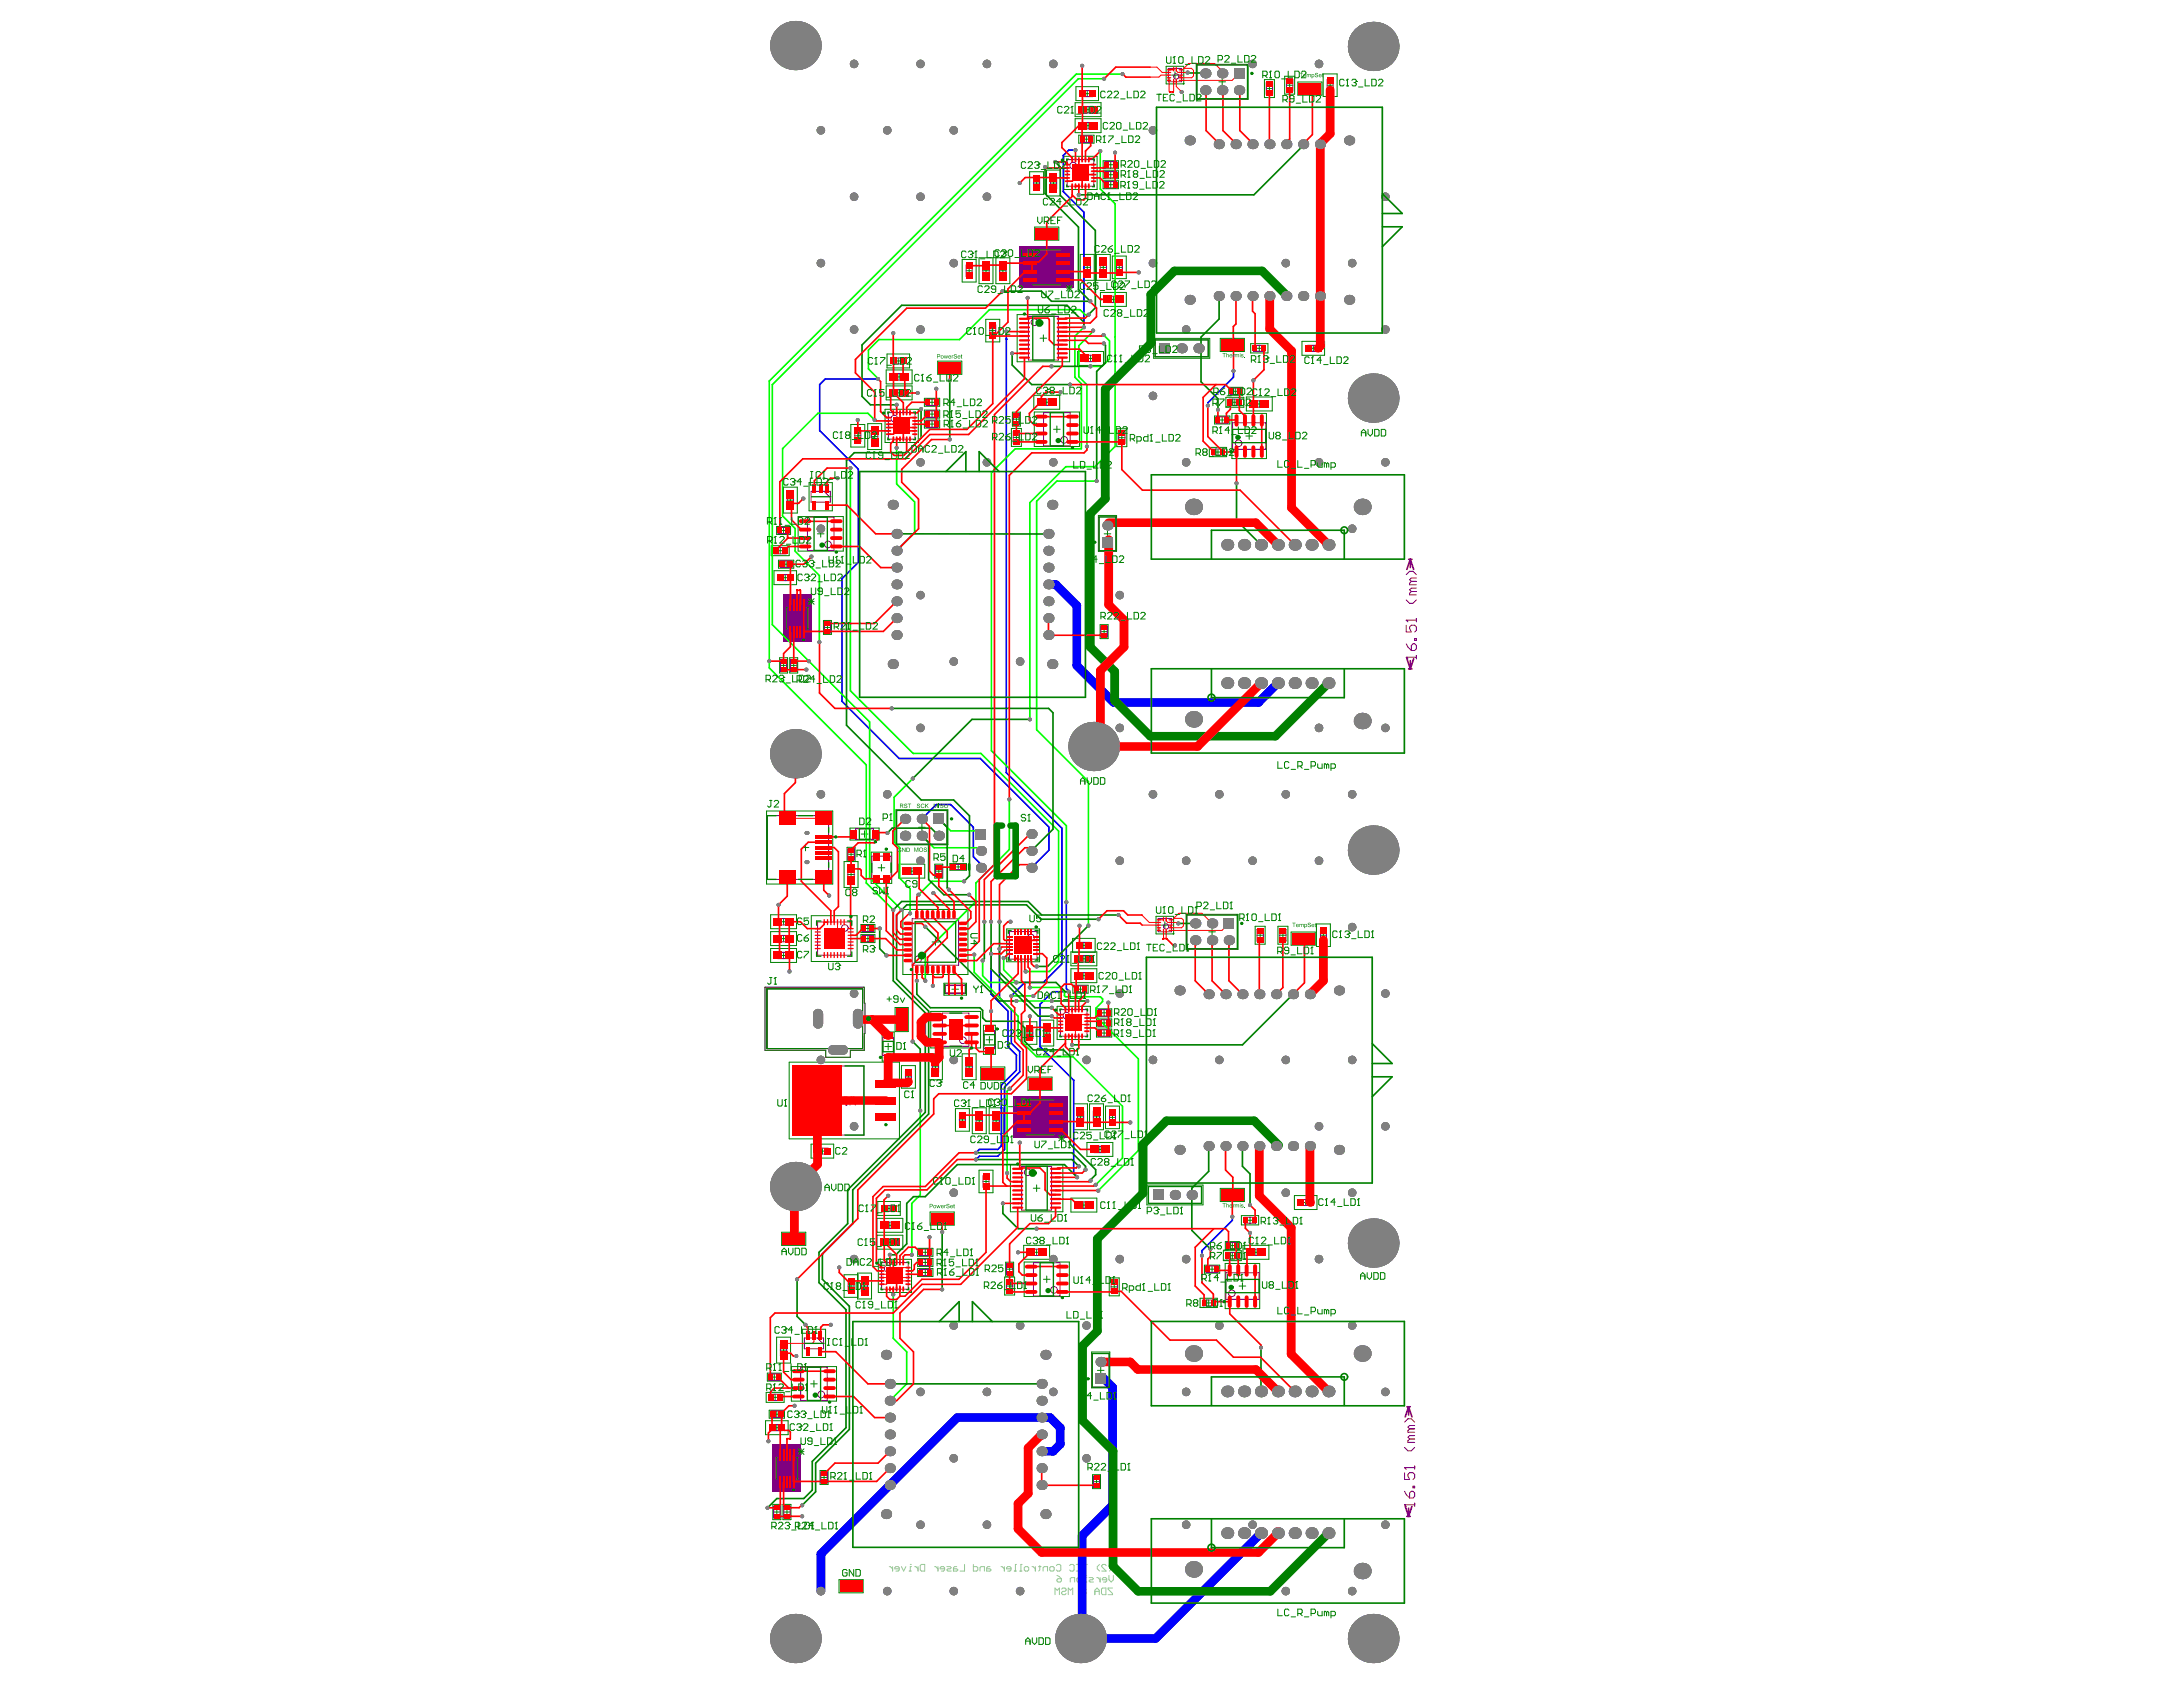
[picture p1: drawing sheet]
<svg xmlns="http://www.w3.org/2000/svg" width="279mm" height="216mm" viewBox="0 0 279 216" stroke-linecap="round" stroke-linejoin="round" font-family="sans-serif">
<path d="M97.9 126.3h12.7v2.1h.1l-.1 6h-1.8v.9h-3.1v-.9h-7.8z" fill="none" stroke="#000" stroke-width=".13"/>
<g fill="#008000">
<path d="M100.8 76.4h2.4v1.2h.3v3h-.3v1.2h-2.4v-1.2h-.3v-3h.3z"/>
<path d="M130 140.9h1.2v-.2h3.8v.2h1.3v4.2h-1.3v.2h-3.8v-.2h-1.2z"/>
<path d="M99.5 185.2h2.4v1.2h.3v3h-.3v1.2h-2.4v-1.2h-.3v-3h.3z"/>
<path d="M130.8 32.2h1.3v-.3h3.8v.3h1.2v4.1h-1.2v.3h-3.8v-.3h-1.3z"/>
</g>
<g fill="none" stroke="#008000" stroke-width=".13">
<path d="M137.6 13.1h3.3v1.8h-3.3zM137.6 15.2h3.3v1.8h-3.3zM137.7 11.1h2.9v1.8h-2.9zM138.1 17.3h1.9v1h-1.9zM138.6 17.8h.9M138.8 12h.7M138.9 16.1h.8M138.9 14h.8M139 17.4v.8M139.2 11.6v.8M139.3 13.6v.8M139.3 15.7v.8"/>
<path d="M149.3 8.5h2.2v2.2h-2.2zM150 9.6h.8M150.4 9.2v.8M153.1 8.2h6.7v4.5h-6.7zM156 10.5h.9M156.4 10v.9M161.8 10.2h1.3v2.3h-1.3zM162.1 11.3h.8M162.5 10.9v.8M164.4 9.8h1.3v2.3h-1.3zM164.7 10.9h.8M165.1 10.5v.8"/>
<path d="M166.1 10.5h3.1v1.7h-3.1zM169.4 9.5h1.7v2.9h-1.7zM169.9 10.9h.7M170.2 10.5v.8M123.1 33.2h1.8v2.9h-1.8zM123.7 34.6h.7M124 34.3v.7M125.3 33h1.8v3.3h-1.8zM125.8 34.6h.8M126.2 34.2v.9M127.5 33h1.8v3.3h-1.8zM128 34.6h.8"/>
<path d="M128.4 34.2v.9M130.8 32.2h1.3v-.3h3.8v.3h1.2v4.1h-1.2v.3h-3.8v-.3h-1.3zM131.8 22h1.8v2.9h-1.8zM132.3 23.4h.8M132.4 29.1h3.1v1.6h-3.1zM132.7 23v.8M133.9 21.8h1.8v3.3h-1.8zM134.4 23.4h.8M134.8 23v.8M136.2 20h4.2v4.3h-4.2zM137.9 22.1h.8M138.3 32.6h1.7v3.3h-1.7z"/>
<path d="M138.3 21.7v.9M138.7 34.2h.9M139.2 33.8v.8M140.3 32.6h1.8v3.3h-1.8zM140.8 34.2h.8M140.8 37.4h3.4v1.8h-3.4zM141.2 20.6h1.9v1h-1.9zM141.2 21.9h1.9v1h-1.9zM141.2 23.1h1.9v1h-1.9zM141.2 33.8v.8M141.8 22.4h.8M141.8 21.1h.8"/>
<path d="M141.8 23.6h.8M142.1 38.3h.8M142.2 20.7v.8M142.2 22v.8M142.2 23.2v.8M142.4 32.8h1.7v2.9h-1.7zM142.5 37.9v.8M142.9 34.2h.7M143.3 33.8v.8M108.9 54.3h1.8v2.9h-1.8zM109.4 55.8h.8M109.8 55.4v.8"/>
<path d="M111.1 54.2h1.7v3.3h-1.7zM111.5 55.9h.9M111.9 55.5v.8M113.3 52.4h4.2v4.2h-4.2zM113.4 47.3h3.3v1.8h-3.3zM113.4 49.4h3.3v1.8h-3.3zM113.5 45.3h2.9v1.8h-2.9zM114.6 46.2h.8M114.7 50.3h.8M114.7 48.2h.8M115 45.8v.8M115 54.5h.8"/>
<path d="M115.1 47.8v.8M115.1 49.9v.8M115.4 54.1v.8M118.3 53.8h2v1h-2zM118.3 51h2v1h-2zM118.3 52.5h2v1h-2zM118.9 51.5h.8M118.9 54.3h.8M118.9 53h.8M119.3 51.1v.8M119.3 52.6v.8M119.3 53.9v.8"/>
<path d="M120 46.2h3.1v1.7h-3.1zM126.2 40.9h1.8v2.9h-1.8zM126.7 42.3h.7M127.1 41.9v.8M129.4 54.8h1.3v2.3h-1.3zM129.6 52.7h1v1.8h-1zM129.7 56h.8M129.7 53.6h.8M130.1 53.2v.8M130.1 55.6v.8M130.2 40.3h6.7v6h-6.7zM132.3 50.6h3.3v1.8h-3.3z"/>
<path d="M132.4 52.7h5.8v4.4h-5.8zM133.1 43.3h.9M133.5 42.9v.8M133.6 51.5h.8M134 51.1v.8M134.8 54.9h.9M135.3 54.5v.9M137.9 45h3.3v1.8h-3.3zM139.2 45.9h.8M139.6 45.5v.8M142.9 54.9h1.3v2.3h-1.3zM143.2 56h.8"/>
<path d="M143.6 55.6v.8M147.7 43.3h7.1v2.5h-7.1zM154.8 57.3h2.2v1.1h-2.2zM155.4 53.2h2v1.1h-2zM155.5 57.9h.8M155.9 57.5v.7M156 53.8h.8M156.2 43.3h3.1v1.7h-3.1zM156.4 53.3v.9M156.9 50.8h2.3v1.3h-2.3zM157.3 49.6h1.7v1h-1.7zM157.6 51.5h.9"/>
<path d="M157.7 52.9h4.4v5.8h-4.4zM157.8 50.1h.8M158 51.1v.8M158.2 49.7v.8M159.5 55.8h.8M159.5 50.8h3.3v1.8h-3.3zM159.9 55.4v.8M160.1 44h2.2v1.2h-2.2zM160.8 51.7h.8M160.8 44.6h.8M161.2 44.2v.8M161.2 51.3v.8"/>
<path d="M166.6 43.7h2.9v1.8h-2.9zM167.7 44.6h.8M168.1 44.2v.8M98.7 69.8h2.3v1.3h-2.3zM99.1 73h2.9v1.8h-2.9zM99.4 67.4h1.8v1h-1.8zM99.5 70.5h.8M99.6 71.7h2v1h-2zM99.9 70.1v.8M99.9 67.9h.8M100.1 73.9h.8M100.2 72.2h.8"/>
<path d="M100.3 62.3h1.7v3.4h-1.7zM100.3 67.5v.8M100.5 73.5v.8M100.6 71.8v.8M100.7 64h.9M100.8 76.4h2.4v1.2h.3v3h-.3v1.2h-2.4v-1.2h-.3v-3h.3zM101.2 63.6v.8M102.2 66.1h5.7v4.4h-5.7zM103.6 61.8h2.9v3.6h-2.9zM104.6 68.3h.9M105 67.9v.8M105.4 79.4h1v1.8h-1z"/>
<path d="M105.9 79.9v.8M140.6 66h2.3v4.6h-2.3zM140.8 79.9h1v1.8h-1zM141.3 68.3h.9M141.7 67.9v.8M99.8 84.2h1v1.9h-1zM99.9 85.2h.8M100.3 84.8v.8M101.1 84.2h1v1.9h-1zM101.2 85.2h.8M101.6 84.8v.8M105.5 80.3h.8"/>
<path d="M140.9 80.8h.8M141.3 80.4v.8M98.1 103.8h8.5v9.3h-8.5zM98.6 117.1h3.3v1.8h-3.3zM98.6 119.2h3.3v1.8h-3.3zM99.9 118h.8M100.3 117.6v.8M100.3 119.7v.8M102.7 108.5h.8M103.1 108v.9M103.8 117.2h5.9v5.9h-5.9zM106.8 119.7v.8"/>
<path d="M108 110.3h1.8v3.3h-1.8zM108.4 108.4h1v1.8h-1zM108.5 111.9h.8M108.5 109.3h.8M108.8 106h3.7v1.5h-3.7zM108.9 108.9v.8M108.9 111.5v.8M110.2 118.3h1.8v1h-1.8zM110.2 119.6h1.8v1h-1.8zM110.2 106.7h.9M110.7 106.3v.9M110.7 118.8h.8"/>
<path d="M111.1 118.4v.8M111.1 119.7v.8M111.5 109.1h2.6v4h-2.6zM112.4 111.1h.8M112.8 110.6v.9M114.7 103.6h6.6v4.5h-6.6zM115 110.6h3.4v1.8h-3.4zM115.6 116.4h8.3v8.3h-8.3zM116.3 111.5h.8M116.7 111.1v.8M117.6 105.9h.8M118 105.5v.8"/>
<path d="M119.6 110.6h1.1v1.8h-1.1zM119.8 111.5h.8M120.2 111.1v.8M121.6 110.5h2.1v.9h-2.1zM122.4 110.9h.4M122.6 110.7v.5M128.8 118.9h4.3v4.2h-4.3zM148 117.3h2.2v2.2h-2.2zM148.7 118.4h.8M149.1 118v.8M151.8 117h6.7v4.5h-6.7zM154.7 119.3h.9"/>
<path d="M155.1 118.8v.9M160.6 118.5h1.3v2.3h-1.3zM160.9 119.7h.8M161.3 119.3v.8M163.6 118.5h1.2v2.3h-1.2zM163.8 119.7h.8M164.2 119.3v.8M165.2 119.3h3.1v1.7h-3.1zM168.5 118.2h1.8v2.9h-1.8zM169 119.7h.8M169.4 119.3v.8M98.6 121.4h3.3v1.8h-3.3z"/>
<path d="M99.9 122.3h.8M99.9 120.1h.8M100.3 121.9v.8M101 135.9h14.1v9.9h-14.1zM106.3 120.1h.9M110.7 120.1h.8M112.9 132.1h1.5v3.7h-1.5zM113.3 133.9h.8M113.7 133.5v.9M114.6 128.9h1.6v3.1h-1.6zM115.4 136.4h1.8v2.9h-1.8zM115.9 137.8h.8"/>
<path d="M116.3 137.4v.8M118.8 134.9h1.8v3.3h-1.8zM119.1 129.4h6.4v4.7h-6.4zM119.3 120.6h.8M119.3 136.5h.8M119.7 120.1v.9M119.7 136.1v.8M120.8 125.8h2.9v1.6h-2.9zM121.8 126.6h.9M121.9 131.8h.8M122.3 126.2v.8M122.3 131.4v.8"/>
<path d="M123.1 134.9h1.8v3.3h-1.8zM123.6 136.5h.8M124 136.1v.8M125.5 136.5h3.1v1.7h-3.1zM125.9 131.2h1.5v3.7h-1.5zM126.2 133.1h.9M126.6 132.6v.9M130.5 121h.9M130.9 130.8h1.8v2.9h-1.8zM130.9 120.6v.8M131.4 132.2h.8M131.6 137.8h3.1v1.7h-3.1z"/>
<path d="M131.8 131.8v.8M133.1 130.6h1.8v3.3h-1.8zM133.6 132.2h.8M134 131.8v.8M135.3 128.8h4.3v4.2h-4.3zM137 130.9h.9M137.1 121.8h3.3v1.8h-3.3zM137.1 124h3.3v1.8h-3.3zM137.3 120.1h2.9v1.8h-2.9zM137.3 126.1h2v1h-2zM137.4 130.5v.8M137.9 126.6h.8"/>
<path d="M138.3 126.2v.8M138.3 124.9h.8M138.3 122.7h.8M138.3 121h.8M138.7 120.6v.8M138.7 122.3v.8M138.7 124.5v.8M140.3 129.1h2v1h-2zM140.3 130.4h2v1h-2zM140.3 131.7h2v1h-2zM140.9 132.2h.8M140.9 130.9h.8"/>
<path d="M140.9 129.6h.8M141.3 129.2v.8M141.3 130.5v.8M141.3 131.8v.8M100 157.7h3.1v1.7h-3.1zM103.8 146.4h2.9v1.8h-2.9zM104.9 147.3h.7M105.3 146.9v.8M107.6 140.8h.9M108.1 140.4v.9M112.2 155.9h3.4v1.8h-3.4zM112.2 158.1h3.4v1.8h-3.4z"/>
<path d="M112.3 153.8h2.9v1.7h-2.9zM113.4 154.7h.8M113.5 159h.8M113.5 156.8h.8M113.8 154.3v.7M113.9 156.4v.8M113.9 158.6v.8M117.4 159.8h2v1h-2zM118.4 159.9v.8M119 155.1h3.1v1.7h-3.1zM122.3 141.9h1.8v2.9h-1.8zM122.8 143.3h.8"/>
<path d="M123.2 142.9v.8M124.4 141.8h1.8v3.3h-1.8zM124.9 143.4h.8M125.3 149.8h1.8v2.8h-1.8zM125.3 143v.8M125.8 151.2h.8M126.2 150.8v.8M126.6 141.8h1.8v3.3h-1.8zM127.1 143.4h.8M127.5 143v.8M129.3 149h6.7v6.1h-6.7zM130 140.9h1.2v-.2h3.8v.2h1.3v4.2h-1.3v.2h-3.8v-.2h-1.2z"/>
<path d="M131 159.4h3.3v1.8h-3.3zM132.3 152.1h.8M132.7 151.6v.9M132.7 159.9v.8M137.1 153.3h3.3v1.8h-3.3zM137.4 141.3h1.8v3.3h-1.8zM137.9 142.9h.8M138.3 142.5v.8M138.3 154.2h.8M138.7 153.8v.8M139.1 146.2h3.3v1.8h-3.3zM139.4 141.3h1.8v3.3h-1.8z"/>
<path d="M139.9 142.9h.8M140.3 142.5v.8M140.4 147.1h.8M140.8 146.7v.8M141.5 141.6h1.8v2.8h-1.8zM142 143h.8M142.4 142.6v.8M146.8 151.7h7.2v2.5h-7.2zM156.2 152.1h3.1v1.7h-3.1zM156.8 158.9h1.8v1h-1.8zM157.3 159.4h.8M157.7 159v.8"/>
<path d="M158.9 155.6h2.2v1.2h-2.2zM159.1 159.4h3.3v1.8h-3.3zM159.6 156.2h.8M160 155.8v.7M160.7 159.9v.8M165.7 153h2.9v1.8h-2.9zM166.7 153.9h.8M167.1 153.5v.8M98.1 178.2h2.3v1.3h-2.3zM98.2 175.7h1.8v1.1h-1.8zM98.7 176.2h.8M98.8 178.8h.8"/>
<path d="M99.1 175.8v.8M99.2 178.4v.8M99.4 171.1h1.8v3.3h-1.8zM99.9 172.8h.8M100.3 172.4v.8M101.3 174.9h5.8v4.4h-5.8zM102.7 170.1h3v3.6h-3zM103.8 177.1h.8M104.2 176.7v.8M108 163.1h1.8v2.9h-1.8zM108.5 164.6h.8M108.9 164.2v.8"/>
<path d="M109.8 162.9h1.7v3.3h-1.7zM110.2 164.6h.9M110.7 164.2v.8M112.4 161.2h4.3v4.2h-4.3zM114.1 163.3h.9M114.5 162.9v.8M117.4 161.1h2v1h-2zM117.4 162.3h2v1.1h-2zM118 162.9h.8M118 160.3h.8M118 161.6h.8M118.4 161.2v.8"/>
<path d="M118.4 162.5v.8M128.6 163.4h1.3v2.3h-1.3zM128.7 161.5h1v1.8h-1zM128.8 164.6h.8M128.8 162.4h.8M129.2 162v.8M129.2 164.2v.8M131.1 161.5h5.8v4.4h-5.8zM132.3 160.3h.8M133.5 163.7h.9M134 163.3v.8M139.7 173h2.3v4.6h-2.3z"/>
<path d="M140.5 175.4h.8M140.9 175v.8M142 163.5h1.2v2.3h-1.2zM142.2 164.7h.8M142.6 164.3v.8M153.6 166.1h2.2v1.2h-2.2zM154.2 161.9h1.9v1h-1.9zM154.3 166.7h.8M154.7 166.4v.7M154.7 162.4h.8M155.1 162v.8M156.6 160.1h2.3v1.2h-2.3z"/>
<path d="M156.8 161.7h4.4v5.8h-4.4zM157.3 160.7h.8M157.7 160.3v.8M158.6 164.6h.8M159 164.2v.8M160.3 160.3h.9M98 181.8h2.9v1.8h-2.9zM98.4 180.5h2v1h-2zM98.9 192.5h1v2h-1zM99 181h.8M99 193.5h.8M99 182.7h.8"/>
<path d="M99.4 180.6v.8M99.4 182.3v.8M99.4 193.1v.8M99.5 185.2h2.4v1.2h.3v3h-.3v1.2h-2.4v-1.2h-.3v-3h.3zM100.2 192.5h1v2h-1zM100.3 193.5h.8M100.7 193.1v.8M105 188.2h1v1.8h-1zM105.1 189.1h.8M105.5 188.7v.8M139.8 188.7h1.1v1.8h-1.1zM139.9 189.6h.8"/>
<path d="M140.3 189.2v.8M107.4 202.2h3.1v1.6h-3.1z"/>
</g>
<g fill="none" stroke="#800080" stroke-width=".13">
<path d="M138.3 17.4h1.5v.8h-1.5zM138.4 11.6h1.5v.8h-1.5zM138.5 13.6h1.5v.8h-1.5zM138.5 15.7h1.5v.8h-1.5zM149.5 8.8h1.7v1.7h-1.7zM153.2 8.3h6.5v4.3h-6.5zM162.1 10.6h.8v1.5h-.8zM164.7 10.2h.8v1.4h-.8zM166.5 10.9h2.3v.9h-2.3zM169.9 10.2h.7v1.4h-.7zM123.7 33.9h.7v1.5h-.7zM125.8 33.9h.8v1.5h-.8z"/>
<path d="M128 33.9h.8v1.5h-.8zM132.3 32.4h-1v.4h1M132.3 33.5h-1v.4h1M132.3 34.6h-1v.4h1M132.3 35.6h-1v.4h1M132.3 32.1h3.4v4.2h-3.4zM132.3 22.7h.8v1.4h-.8zM132.9 29.5h2.2v.8h-2.2zM133.7 36.3a.26 .26 0 0 1 .3-.2 .26 .26 0 0 1 .2 .2M134.4 22.7h.8v1.5h-.8zM134.9 35.4l.7 .7M134.9 35.7h.7"/>
<path d="M135.3 35.4v.7M135.6 35.4l-.7 .7M135.7 32.4h.9v.4h-.9M135.7 33.5h.9v.4h-.9M135.7 34.6h.9v.4h-.9M135.7 35.6h.9v.4h-.9M136.6 20.4h3.4v3.4h-3.4zM138.7 33.5h.9v1.5h-.9zM140.8 33.5h.8v1.5h-.8zM141.4 20.7h1.5v.8h-1.5zM141.4 22h1.5v.8h-1.5zM141.4 23.2h1.5v.8h-1.5z"/>
<path d="M141.8 37.9h1.4v.8h-1.4zM142.9 33.5h.7v1.4h-.7zM109.4 55h.8v1.5h-.8zM111.5 55.1h.9v1.5h-.9zM113.7 52.8h3.4v3.4h-3.4zM114.2 45.8h1.5v.8h-1.5zM114.3 47.8h1.5v.8h-1.5zM114.3 49.9h1.5v.8h-1.5zM118.5 51.1h1.5v.8h-1.5zM118.5 52.6h1.5v.8h-1.5zM118.5 53.9h1.5v.8h-1.5zM120.4 46.6h2.3v.9h-2.3z"/>
<path d="M126.7 41.6h.7v1.4h-.7zM129.7 52.9h.8v1.4h-.8zM129.7 55.2h.8v1.5h-.8zM131.6 40.5h3.9v5.6h-3.9zM133.2 51.1h1.5v.8h-1.5zM133.6 52.8h3.4v4.3h-3.4zM138.8 45.5h1.5v.8h-1.5zM143.2 55.3h.8v1.5h-.8zM147.8 43.5h6.8v2.2h-6.8zM155.2 57.5h1.4v.7h-1.4zM155.7 53.3h1.5v.9h-1.5zM156.6 43.7h2.2v.9h-2.2z"/>
<path d="M157.3 51.1h1.5v.8h-1.5zM157.5 49.7h1.4v.8h-1.4zM157.8 54.1h4.2v3.4h-4.2zM160.4 51.3h1.5v.8h-1.5zM160.5 44.2h1.4v.8h-1.4zM167.4 44.2h1.4v.8h-1.4zM99.1 70.1h1.5v.8h-1.5zM99.6 67.5h1.4v.8h-1.4zM99.8 73.5h1.4v.8h-1.4zM99.9 71.8h1.5v.8h-1.5zM100.7 77.8h2.6v2.6h-2.6zM100.7 63.3h.9v1.4h-.9z"/>
<path d="M101 77.8v-.9h.3v.9M101.5 77.8v-.9h.2v.9M101.9 77.8v-.9h.3v.9M102.3 77.8v-.9h.3v.9M102.3 77.9l.7 .7M102.3 78.3h.7M102.7 77.9v.7M102.7 77.8v-.9h.3v.9M103 77.9l-.7 .7M103.3 78.9a.26 .26 0 0 0-.3 .2 .26 .26 0 0 0 .3 .3M103.3 66.2h3.4v4.2h-3.4zM103.8 62.9h2.5v1.4h-2.5z"/>
<path d="M105.5 62.9l.8 .8M105.5 79.6h.8v1.4h-.8zM140.7 66.2h2.1v4.3h-2.1zM99.9 84.4h.8v1.5h-.8zM101 80.4v.9h.3v-.9M101.2 84.4h.8v1.5h-.8zM101.5 80.4v.9h.2v-.9M101.9 80.4v.9h.3v-.9M102.3 80.4v.9h.3v-.9M102.7 80.4v.9h.3v-.9M140.9 80.1h.8v1.4h-.8zM98.2 104.4h7.9v8.1h-7.9z"/>
<path d="M99.5 117.6h1.5v.8h-1.5zM99.5 119.7h1.5v.8h-1.5zM104.6 118h4.3v4.2h-4.3zM108.5 111.2h.8v1.5h-.8zM108.5 108.6h.8v1.4h-.8zM109.5 106.1h2.3v1.3h-2.3zM110.4 118.4h1.4v.8h-1.4zM110.4 119.7h1.4v.8h-1.4zM111.6 109.6h2.4v2.9h-2.4zM114.8 103.7h6.4v4.3h-6.4zM116 111.1h1.4v.8h-1.4zM116.7 117.6h6v5.9h-6z"/>
<path d="M119.8 110.8h.8v1.4h-.8zM122 110.6h1.3v.7h-1.3zM129.2 119.2h3.5v3.5h-3.5zM148.2 117.5h1.7v1.7h-1.7zM151.9 117.1h6.5v4.3h-6.5zM160.9 118.9h.8v1.5h-.8zM163.8 118.9h.8v1.5h-.8zM165.7 119.7h2.2v.9h-2.2zM169 119h.8v1.4h-.8zM99.5 121.9h1.5v.8h-1.5zM103 136.4h7.6v8.9h-7.6zM113 132.8h1.4v2.3h-1.4z"/>
<path d="M115 129.4h.8v2.2h-.8zM115.9 137.1h.8v1.4h-.8zM119.3 135.8h.8v1.5h-.8zM120.6 129.7h3.4v4.2h-3.4zM120.9 126h2.7v1.1h-2.7zM121 126.1h2.5v1h-2.5zM123.6 135.8h.8v1.5h-.8zM125.9 137h2.3v.8h-2.3zM126 131.9h1.3v2.3h-1.3zM131.4 131.5h.8v1.4h-.8zM132 138.3h2.2v.8h-2.2zM133.6 131.5h.8v1.5h-.8z"/>
<path d="M135.7 129.2h3.4v3.4h-3.4zM137.5 126.2h1.5v.8h-1.5zM138 122.3h1.5v.8h-1.5zM138 124.5h1.5v.8h-1.5zM138 120.6h1.4v.8h-1.4zM140.6 129.2h1.5v.8h-1.5zM140.6 130.5h1.5v.8h-1.5zM140.6 131.8h1.5v.8h-1.5zM100.5 158.1h2.2v.9h-2.2zM104.5 146.9h1.5v.8h-1.5zM113.1 154.3h1.4v.7h-1.4zM113.1 156.4h1.5v.8h-1.5z"/>
<path d="M113.1 158.6h1.5v.8h-1.5zM117.7 159.9h1.5v.8h-1.5zM119.5 155.5h2.2v.9h-2.2zM122.8 142.6h.8v1.4h-.8zM124.9 142.7h.8v1.5h-.8zM125.8 150.5h.8v1.4h-.8zM127.1 142.7h.8v1.5h-.8zM130.8 149.3h3.8v5.6h-3.8zM131.4 142.3h-.9v.4h.9M131.4 141.2h-.9v.4h.9M131.4 143.3h-.9v.4h.9M131.4 144.4h-.9v.4h.9"/>
<path d="M131.4 140.9h3.4v4.2h-3.4zM131.9 159.9h1.5v.8h-1.5zM132.8 145.1a.26 .26 0 0 1 .3-.2 .26 .26 0 0 1 .3 .2M134 144.2l.7 .7M134 144.5h.7M134.4 144.2v.7M134.7 144.2l-.7 .7M134.8 142.3h.9v.4h-.9M134.8 141.2h.9v.4h-.9M134.8 143.3h.9v.4h-.9M134.8 144.4h.9v.4h-.9M137.9 142.2h.8v1.5h-.8z"/>
<path d="M138 153.8h1.5v.8h-1.5zM139.9 142.2h.8v1.5h-.8zM140 146.7h1.5v.8h-1.5zM142 142.3h.8v1.4h-.8zM147 151.9h6.8v2.1h-6.8zM156.6 152.5h2.2v.9h-2.2zM157 159h1.4v.8h-1.4zM159.3 155.8h1.4v.7h-1.4zM160 159.9h1.5v.8h-1.5zM166.4 153.5h1.4v.8h-1.4zM98.4 175.8h1.4v.8h-1.4zM98.5 178.4h1.5v.8h-1.5z"/>
<path d="M99.9 172h.8v1.5h-.8zM102.5 175h3.4v4.2h-3.4zM102.9 171.2h2.5v1.4h-2.5zM104.6 171.2l.8 .8M108.5 163.9h.8v1.4h-.8zM110.2 163.8h.9v1.5h-.9zM112.8 161.6h3.4v3.4h-3.4zM117.7 161.2h1.5v.8h-1.5zM117.7 162.5h1.5v.8h-1.5zM128.8 161.7h.8v1.4h-.8zM128.8 163.8h.8v1.5h-.8zM132.3 161.6h3.4v4.2h-3.4z"/>
<path d="M139.8 173.2h2.2v4.3h-2.2zM142.2 163.9h.8v1.5h-.8zM154 166.4h1.4v.7h-1.4zM154.4 162h1.5v.8h-1.5zM156.9 162.9h4.2v3.4h-4.2zM157 160.3h1.5v.8h-1.5zM98.7 180.6h1.5v.8h-1.5zM98.7 182.3h1.4v.8h-1.4zM99 192.8h.8v1.5h-.8zM99.4 186.6h2.6v2.6h-2.6zM99.7 189.2v.9h.3v-.9M99.7 186.6v-.9h.3v.9"/>
<path d="M100.2 189.2v.9h.2v-.9M100.2 186.6v-.9h.2v.9M100.3 192.8h.8v1.5h-.8zM100.6 189.2v.9h.3v-.9M100.6 186.6v-.9h.3v.9M101 189.2v.9h.3v-.9M101 186.6v-.9h.3v.9M101 186.7l.8 .7M101 187h.8M101.4 186.7v.7M101.4 189.2v.9h.3v-.9M101.4 186.6v-.9h.3v.9"/>
<path d="M101.8 186.7l-.8 .7M102 187.6a.26 .26 0 0 0-.3 .3 .26 .26 0 0 0 .3 .3M105.1 188.4h.8v1.4h-.8zM139.9 188.9h.8v1.4h-.8zM107.8 202.6h2.2v.8h-2.2z"/>
<circle cx="150.6" cy="9.8" r=".34"/>
<circle cx="137.4" cy="21.2" r=".42"/>
<circle cx="114.5" cy="53.6" r=".42"/>
<circle cx="132.4" cy="41.2" r=".42"/>
<circle cx="136.2" cy="56.3" r=".42"/>
<circle cx="158.5" cy="56.7" r=".42"/>
<circle cx="106" cy="69.7" r=".42"/>
<circle cx="108.1" cy="118.8" r=".42"/>
<circle cx="131.9" cy="120" r=".42"/>
<circle cx="149.3" cy="118.6" r=".34"/>
<circle cx="117.5" cy="122.8" r=".42"/>
<circle cx="123.2" cy="133.1" r=".42"/>
<circle cx="136.5" cy="130" r=".42"/>
<circle cx="131.5" cy="150" r=".42"/>
<circle cx="105.1" cy="178.5" r=".42"/>
<circle cx="113.6" cy="162.4" r=".42"/>
<circle cx="134.9" cy="165.1" r=".42"/>
<circle cx="157.7" cy="165.5" r=".42"/>
</g>
<g fill="#800080">
<path d="M98.9 184.9h3.6v6h-3.6z"/>
<path d="M100.2 76.1h3.6v6h-3.6z"/>
<path d="M130.5 31.6h6.9v5.3h-6.9z"/>
<path d="M129.6 140.3h7v5.4h-7z"/>
</g>
<path d="M98.2 126.6h12.2v7.6h-12.2z" fill="none" stroke="#000" stroke-width=".13"/>
<g fill="none" stroke="#800080" stroke-width=".13">
<path d="M180 79.4h.1M180 79.4h1.3M180 79.4l.2 .2M180 76.8l.4 .4h.4l.5-.4M180 73.5l.4-.4h.4l.5 .4M180.6 74.4l-.2 .2v.2h.9M180.6 75.7l-.2 .2v.2h.9M180.6 75.7h.7M180.6 74.4h.7M181.3 79.2v.4M181.3 75.3h-.7l-.2 .2 .2 .2M181.3 74h-.7l-.2 .2 .2 .2"/>
<path d="M180 84.1h.1M180 80v.9h.6l-.2-.5v-.2l.2-.2h.5l.2 .2v.5l-.2 .2M180 84.1h1.3M180 84.1l.2 .2M180 82.4l.2 .4 .4 .5M180.6 82.6l.2-.2h.3l.2 .2v.4l-.2 .3h-.5zM181.1 81.7h.2v.3h-.2zM181.3 83.9v.4M104.3 129.7h.8v1.4h-.8zM106.6 133.9h1.3v.9h-1.3zM109.4 129.7h.8v1.4h-.8zM108.1 140.4h.3"/>
<path d="M108.3 141.4h.1M108.3 140.4v1M108.4 141.3l-.1 .1M108.8 141.4v-.8l.2-.2h.3l.2 .2v.8M179.8 192.6h.1M179.8 187.8h.1M179.8 188.5v.8h.6l-.2-.4v-.2l.2-.2h.4l.3 .2v.4l-.3 .2M179.8 192.6h1.3M179.8 192.6l.2 .2M179.8 190.9l.2 .4 .4 .4M179.8 187.8h1.3M179.8 187.8l.2 .2"/>
<path d="M179.8 185.2l.4 .5h.4l.5-.5M179.8 182l.4-.4h.4l.5 .4M180.4 191.1l.2-.2h.2l.3 .2v.4l-.3 .2h-.4zM180.4 182.9l-.2 .2v.2h.9M180.4 184.2l-.2 .2v.2h.9M180.4 184.2h.7M180.4 182.9h.7M180.8 190.2h.3v.2h-.3zM181.1 187.6v.4M181.1 192.4v.4M181.1 183.7h-.7l-.2 .2 .2 .3M181.1 182.4h-.7l-.2 .3 .2 .2"/>
</g>
<g fill="none" stroke="#800080" stroke-width=".21">
<path d="M180.3 71.6h.4M180.5 71.6v1M180.5 71.6l.4 1.3M180.5 71.6l-.4 1.3M180.1 84.3l.4 1.3M180.3 85.6h.4M180.5 84.5v1.1M180.9 84.3l-.4 1.3M179.9 192.8l.4 1.3M180.1 194.1h.4M180.1 180h.4M180.3 180v1.1"/>
<path d="M180.3 193v1.1M180.3 180l.4 1.3M180.3 180l-.4 1.3M180.7 192.8l-.4 1.3"/>
</g>
<g fill="none" stroke="#c0c073" stroke-width=".13">
<path d="M113.8 200.5h.2l.2 .3M114.2 200.5v.6M115.1 200.8h-.6l.2-.3h.3l.1 .1v.3l-.1 .2h-.3M115.4 200.5l.3 .6 .2-.6M116.4 201.1h.3M116.5 200.2h.1M116.7 200.5h-.2v.6M117.1 200.5h.1l.3 .3M117.5 200.5v.6M117.8 200.4l.1-.2h.4v.9h-.4l-.1-.2zM119.6 200.5h.2l.2 .3M120 200.5v.6"/>
<path d="M120.9 200.8h-.6l.2-.3h.3l.1 .1v.3l-.1 .2h-.3M121.2 200.5h.4l.1 .1-.1 .2h-.3l-.1 .1 .1 .2h.4M122.5 200.5h-.3l-.2 .1v.5h.5l.1-.2-.1-.1h-.5M123.4 200.2v.9h-.5M124.6 200.2v.9h.4l.1-.2v-.3l-.1-.1h-.4M125.4 201.1v-.5l.2-.1h.4v.6M126.7 200.5h-.3l-.1 .1v.5h.4l.1-.2-.1-.1h-.4M128.1 200.5h.2l.2 .3M128.5 200.5v.6M129.4 200.8h-.6l.2-.3h.3l.1 .1v.3l-.1 .2h-.3M129.8 201.1h.3M130.1 200.2h-.1v.9"/>
<path d="M130.5 201.1h.3M130.8 200.2h-.1v.9M131.1 200.6l.1-.1h.3l.2 .1v.3l-.2 .2h-.3l-.1-.2zM132.1 200.5h.1l.3 .3M132.5 200.5v.6M132.9 200.5h.3M133.1 200.4v.5l-.2 .2M133.5 201.1v-.5l.1-.1h.5v.6M134.4 200.6l.1-.1h.3l.1 .1v.3l-.1 .2h-.3l-.1-.2zM135 204.1v-.9l.3 .3 .3-.3v.9M135.2 200.4l.1-.2h.3l.2 .2v.5l-.2 .2h-.3l-.1-.2M135.3 202.2l.1-.2h.4v.3l-.1 .2h-.3z"/>
<path d="M135.3 201.6l.5 .4M135.9 203.4l.1-.2h.3l.1 .2-.1 .3h-.3l-.1 .1 .1 .3h.3l.1-.2M136.7 204.1v-.9l.3 .3 .3-.3v.9M136.9 200.4l.1-.2h.3l.2 .2v.5l-.2 .2h-.3l-.1-.2M137 202.5v-.5l.1-.1h.4v.6M137.8 200.2h.5v.9h-.5M137.8 202l.2-.1h.3l.1 .1v.3l-.1 .2h-.3l-.2-.2zM138 200.6h.3M138.4 203.7l.2 .1M138.6 203.5h.1M138.6 203.5l.1-.3h.2l.1 .2-.1 .3M138.6 203.9l-.2 .2"/>
<path d="M138.6 203.8v.1M138.6 203.5l.1 .2M138.6 200.2h.6M138.7 203.7h.2M138.7 203.7l-.1 .1M138.8 202.5h.3M138.9 203.7l.1 .2-.1 .2-.3-.2M138.9 200.2v.9M139 201.6h.1M139.1 201.9h-.1v.6M139.4 201.9h.4l.2 .1-.6 .3 .1 .2h.5M140.1 204.1v-.6l.3-.3 .3 .3v.6"/>
<path d="M140.1 203.7h.6M140.4 201.9h.1l.3 .3M140.7 200.2l-.3 .3v.3l.3 .3M140.8 201.9v.6M141 203.4l.1-.2h.4v.9h-.4l-.1-.2zM141.6 200.4l-.2-.2h-.2l-.2 .2v.1l.6 .6h-.6M141.7 202.2h-.6l.1-.3h.3l.2 .1v.3l-.2 .2h-.3M141.9 201.6v.6l.3 .3 .3-.3v-.6M142 200.2l.3 .3v.3l-.3 .3M142.4 203.2h-.6v.2l.6 .5v.2h-.6"/>
</g>
<g fill="none" stroke="#00f" stroke-width=".21">
<path d="M136.1 19.9v4.6M136.8 19.2h.8M138.7 27.2v14.7M105.6 48.5l-.7 .7v5.9M128.8 43.4h.1M128.8 42.4v56.5M154.6 51.5v.4M157.9 47.5v.8M107.8 74.1v15.7M109.9 60.1v11.9M118.1 104.4h.3M124.6 105.9v3.8l1 1"/>
<path d="M134.3 105.9v2.9M135.9 106v17.4M126.8 122.1v5.1M128.1 138.9v7.8M128.6 139.1v8M129 129.4v4.5M129.4 129.2v4.3M130.1 135v2M130.5 134.6v2.6M136.8 126.8v.1M137.4 138.3v11.8l.5 .5v.1M124.9 148.4h.1"/>
<path d="M125.3 147.1l-.4 .4M125.4 148l-.5 .4M157.7 155.7v.5"/>
</g>
<path d="M142.4 177.5v15.1M135.7 182.7v2.1M161.5 196l-.1 .2" fill="none" stroke="#00f" stroke-width="1.1"/>
<circle cx="113.9" cy="190.1" r=".56" fill="#00f"/>
<g fill="none" stroke="#00f" stroke-width=".21">
<path d="M136.8 19.2l-.7 .7M136.1 24.5l2.6 2.7M104.9 55.1l5 5M105.6 48.5h6.8M157.9 48.3l-3.3 3.2M109.9 72l-2.1 2.1M107.8 89.8l7.3 7.3h10.4l8.8 8.8M128.8 98.9l7.1 7.1M118.4 104.4l1.4-1.4h1.9l2.9 2.9M134.3 108.8l-1.9 1.9M136.5 115.5v11l.3 .3M126.8 127.2l2.2 2.2"/>
<path d="M127.9 121.4v6.3l1.5 1.5M129 133.9l1.1 1.1M129.4 133.5l1.1 1.1M130.1 137l-2 1.9M130.5 137.2l-1.9 1.9M135.9 123.4l-2.4 2.3h-2.3l-1.8 1.8M136.8 126.9h-2.1l-1.6 1.6v5.4l4.3 4.4M128.1 146.7l-.4 .4h-2.4M128.6 147.1l-.9 .9h-2.3M157.7 156.2l-3.9 3.9v.6"/>
</g>
<path d="M134.2 74.8h.9l2.7 2.7v7.7l4.7 4.7h18.6l2.5-2.5h.2M141.1 176.2l1.3 1.3M135.7 184.8l-.9 .9h-1.5M135.7 182.7l-1.3-1.3h-11.9l-17.4 17.5v4.7M142.4 192.6l-3.9 3.9v13l-.2 .2h9.6l13.5-13.5" fill="none" stroke="#00f" stroke-width="1.1"/>
<g fill="#808080">
<circle cx="177.3" cy="25.2" r=".54"/>
<circle cx="173.1" cy="33.7" r=".54"/>
<circle cx="177.3" cy="42.2" r=".54"/>
<circle cx="177.3" cy="59.2" r=".54"/>
<circle cx="173.1" cy="67.7" r=".54"/>
<circle cx="177.3" cy="93.2" r=".54"/>
<circle cx="173.1" cy="101.7" r=".54"/>
<circle cx="173.1" cy="118.7" r=".54"/>
<circle cx="177.3" cy="127.1" r=".54"/>
<circle cx="173.1" cy="135.6" r=".54"/>
<circle cx="177.3" cy="144.1" r=".54"/>
<circle cx="173.1" cy="152.6" r=".54"/>
<circle cx="173.1" cy="169.6" r=".54"/>
<circle cx="177.3" cy="178.1" r=".54"/>
<circle cx="177.3" cy="195.1" r=".54"/>
<circle cx="173.1" cy="203.6" r=".54"/>
<circle cx="168.8" cy="8.2" r=".54"/>
<circle cx="164.6" cy="33.7" r=".54"/>
<circle cx="168.8" cy="59.2" r=".54"/>
<circle cx="168.8" cy="93.2" r=".54"/>
<circle cx="164.6" cy="101.7" r=".54"/>
<circle cx="168.8" cy="110.2" r=".54"/>
<circle cx="164.6" cy="135.6" r=".54"/>
<circle cx="168.8" cy="144.1" r=".54"/>
<circle cx="164.6" cy="152.6" r=".54"/>
<circle cx="168.8" cy="161.1" r=".54"/>
<circle cx="164.6" cy="203.6" r=".54"/>
<circle cx="160.3" cy="8.2" r=".54"/>
<circle cx="156.1" cy="101.7" r=".54"/>
<circle cx="160.3" cy="110.2" r=".54"/>
<circle cx="156.1" cy="135.6" r=".54"/>
<circle cx="156.1" cy="169.6" r=".54"/>
<circle cx="160.3" cy="195.1" r=".54"/>
<circle cx="147.6" cy="16.7" r=".54"/>
<circle cx="147.6" cy="33.7" r=".54"/>
<circle cx="151.8" cy="42.2" r=".54"/>
<circle cx="147.6" cy="50.7" r=".54"/>
<circle cx="151.8" cy="59.2" r=".54"/>
<circle cx="147.6" cy="101.7" r=".54"/>
<circle cx="151.8" cy="110.2" r=".54"/>
<circle cx="147.6" cy="135.6" r=".54"/>
<circle cx="151.8" cy="161.1" r=".54"/>
<circle cx="151.8" cy="178.1" r=".54"/>
<circle cx="151.8" cy="195.1" r=".54"/>
<circle cx="143.3" cy="76.2" r=".54"/>
<circle cx="143.3" cy="93.2" r=".54"/>
<circle cx="143.3" cy="110.2" r=".54"/>
<circle cx="143.3" cy="127.1" r=".54"/>
<circle cx="139.1" cy="135.6" r=".54"/>
<circle cx="143.3" cy="161.1" r=".54"/>
<circle cx="139.1" cy="169.6" r=".54"/>
<circle cx="139.1" cy="186.6" r=".54"/>
<circle cx="134.8" cy="8.2" r=".54"/>
<circle cx="134.8" cy="59.2" r=".54"/>
<circle cx="130.6" cy="84.7" r=".54"/>
<circle cx="134.8" cy="161.1" r=".54"/>
<circle cx="130.6" cy="169.6" r=".54"/>
<circle cx="134.8" cy="178.1" r=".54"/>
<circle cx="130.6" cy="203.6" r=".54"/>
<circle cx="126.3" cy="8.2" r=".54"/>
<circle cx="122.1" cy="16.7" r=".54"/>
<circle cx="126.3" cy="25.2" r=".54"/>
<circle cx="122.1" cy="33.7" r=".54"/>
<circle cx="126.3" cy="59.2" r=".54"/>
<circle cx="122.1" cy="84.7" r=".54"/>
<circle cx="122.1" cy="135.6" r=".54"/>
<circle cx="122.1" cy="152.6" r=".54"/>
<circle cx="122.1" cy="169.6" r=".54"/>
<circle cx="126.3" cy="178.1" r=".54"/>
<circle cx="122.1" cy="186.6" r=".54"/>
<circle cx="126.3" cy="195.1" r=".54"/>
<circle cx="122.1" cy="203.6" r=".54"/>
<circle cx="117.8" cy="8.2" r=".54"/>
<circle cx="113.6" cy="16.7" r=".54"/>
<circle cx="117.8" cy="25.2" r=".54"/>
<circle cx="117.8" cy="42.2" r=".54"/>
<circle cx="117.8" cy="59.2" r=".54"/>
<circle cx="117.8" cy="76.2" r=".54"/>
<circle cx="117.8" cy="93.2" r=".54"/>
<circle cx="113.6" cy="101.7" r=".54"/>
<circle cx="117.8" cy="110.2" r=".54"/>
<circle cx="117.8" cy="178.1" r=".54"/>
<circle cx="117.8" cy="195.1" r=".54"/>
<circle cx="113.6" cy="203.6" r=".54"/>
<circle cx="109.3" cy="8.2" r=".54"/>
<circle cx="105.1" cy="16.7" r=".54"/>
<circle cx="109.3" cy="25.2" r=".54"/>
<circle cx="105.1" cy="33.7" r=".54"/>
<circle cx="109.3" cy="42.2" r=".54"/>
<circle cx="105.1" cy="67.7" r=".54"/>
<circle cx="105.1" cy="101.7" r=".54"/>
<circle cx="109.3" cy="127.1" r=".54"/>
<circle cx="105.1" cy="135.6" r=".54"/>
<circle cx="109.3" cy="144.1" r=".54"/>
<circle cx="109.3" cy="161.1" r=".54"/>
<circle cx="105.1" cy="203.6" r=".54"/>
<circle cx="131.8" cy="130.1" r=".26"/>
<circle cx="144.7" cy="143.6" r=".26"/>
<circle cx="106.1" cy="114.6" r=".26"/>
<circle cx="161.4" cy="172.5" r=".26"/>
<circle cx="117.5" cy="50.3" r=".26"/>
<circle cx="101.7" cy="179.9" r=".26"/>
<circle cx="130.3" cy="160.3" r=".26"/>
<circle cx="98.5" cy="84.6" r=".26"/>
<circle cx="150.8" cy="118.2" r=".26"/>
<circle cx="143.1" cy="117.1" r=".26"/>
<circle cx="160" cy="154.2" r=".26"/>
<circle cx="102.7" cy="192.6" r=".26"/>
<circle cx="98.2" cy="193" r=".26"/>
<circle cx="98.3" cy="184.4" r=".26"/>
<circle cx="101.9" cy="173.5" r=".26"/>
<circle cx="119" cy="158.3" r=".26"/>
<circle cx="116.7" cy="160.6" r=".26"/>
<circle cx="113.9" cy="160.6" r=".26"/>
<circle cx="120.6" cy="165" r=".26"/>
<circle cx="128.4" cy="154" r=".26"/>
<circle cx="128.9" cy="150.1" r=".26"/>
<circle cx="140.6" cy="152.4" r=".26"/>
<circle cx="139.6" cy="151.1" r=".26"/>
<circle cx="137.9" cy="150.7" r=".26"/>
<circle cx="137.2" cy="133.7" r=".26"/>
<circle cx="141.9" cy="128.3" r=".26"/>
<circle cx="139.2" cy="128.1" r=".26"/>
<circle cx="136.8" cy="126.9" r=".26"/>
<circle cx="119.4" cy="126.2" r=".26"/>
<circle cx="118.4" cy="125.5" r=".26"/>
<circle cx="117.3" cy="125.5" r=".26"/>
<circle cx="116.8" cy="133.3" r=".26"/>
<circle cx="132.7" cy="123.7" r=".26"/>
<circle cx="131.3" cy="124.3" r=".26"/>
<circle cx="128.5" cy="122.6" r=".26"/>
<circle cx="127.9" cy="121.4" r=".26"/>
<circle cx="124.7" cy="122.2" r=".26"/>
<circle cx="112.6" cy="118.8" r=".26"/>
<circle cx="113.5" cy="122.3" r=".26"/>
<circle cx="114.3" cy="165.7" r=".26"/>
<circle cx="120.6" cy="157.7" r=".26"/>
<circle cx="106.3" cy="169.5" r=".26"/>
<circle cx="103.1" cy="169.5" r=".26"/>
<circle cx="150.4" cy="121" r=".26"/>
<circle cx="130.5" cy="146.2" r=".26"/>
<circle cx="132.7" cy="157.2" r=".26"/>
<circle cx="124.9" cy="148.4" r=".26"/>
<circle cx="138.1" cy="149.3" r=".26"/>
<circle cx="124.9" cy="147.5" r=".26"/>
<circle cx="138.9" cy="149.7" r=".26"/>
<circle cx="140.2" cy="151.6" r=".26"/>
<circle cx="153.8" cy="160.7" r=".26"/>
<circle cx="157.7" cy="155.7" r=".26"/>
<circle cx="102.7" cy="194" r=".26"/>
<circle cx="154.9" cy="159.8" r=".26"/>
<circle cx="160" cy="157.8" r=".26"/>
<circle cx="155.9" cy="52.5" r=".26"/>
<circle cx="154.6" cy="51.9" r=".26"/>
<circle cx="160.4" cy="48.7" r=".26"/>
<circle cx="158.3" cy="61.8" r=".26"/>
<circle cx="103.5" cy="84.6" r=".26"/>
<circle cx="103.2" cy="85.7" r=".26"/>
<circle cx="107.2" cy="61.2" r=".26"/>
<circle cx="121.6" cy="48.7" r=".26"/>
<circle cx="121.6" cy="56.2" r=".26"/>
<circle cx="119.8" cy="49.8" r=".26"/>
<circle cx="117.9" cy="52.3" r=".26"/>
<circle cx="114.8" cy="51.8" r=".26"/>
<circle cx="111.9" cy="53.8" r=".26"/>
<circle cx="114.8" cy="57.3" r=".26"/>
<circle cx="115.4" cy="54.5" r=".21"/>
<circle cx="114.8" cy="53.9" r=".21"/>
<circle cx="116" cy="53.9" r=".21"/>
<circle cx="114.8" cy="55.1" r=".21"/>
<circle cx="116" cy="55.1" r=".21"/>
<circle cx="129.5" cy="45.2" r=".26"/>
<circle cx="128.8" cy="42.4" r=".26"/>
<circle cx="138.7" cy="41.9" r=".26"/>
<circle cx="139.9" cy="42.3" r=".26"/>
<circle cx="138.1" cy="24.9" r=".26"/>
<circle cx="130.5" cy="23.4" r=".26"/>
<circle cx="142.7" cy="19.5" r=".26"/>
<circle cx="135.1" cy="20.7" r=".26"/>
<circle cx="137.6" cy="19.2" r=".26"/>
<circle cx="133.8" cy="21.4" r=".26"/>
<circle cx="152" cy="9.3" r=".26"/>
<circle cx="131.8" cy="92.1" r=".26"/>
<circle cx="140.4" cy="61.6" r=".26"/>
<circle cx="140.6" cy="117.6" r=".26"/>
<circle cx="143.7" cy="9.5" r=".26"/>
<circle cx="141.3" cy="10.1" r=".26"/>
<circle cx="103.9" cy="71.2" r=".26"/>
<circle cx="109.8" cy="53.8" r=".26"/>
<circle cx="157.9" cy="47.5" r=".26"/>
<circle cx="121.8" cy="130.8" r=".21"/>
<circle cx="122.8" cy="130.8" r=".21"/>
<circle cx="121.8" cy="131.8" r=".21"/>
<circle cx="122.8" cy="131.8" r=".21"/>
<circle cx="121.8" cy="132.7" r=".21"/>
<circle cx="122.8" cy="132.7" r=".21"/>
<circle cx="129.2" cy="102.3" r=".26"/>
<circle cx="104.9" cy="82.2" r=".26"/>
<circle cx="114.1" cy="90.7" r=".26"/>
<circle cx="139.1" cy="57.1" r=".26"/>
<circle cx="139.6" cy="46.9" r=".26"/>
<circle cx="134.6" cy="46.9" r=".26"/>
<circle cx="135.7" cy="50.2" r=".26"/>
<circle cx="137" cy="49.2" r=".26"/>
<circle cx="136.5" cy="115.5" r=".26"/>
<circle cx="138.2" cy="118.5" r=".26"/>
<circle cx="139.3" cy="118.5" r=".26"/>
<circle cx="116.8" cy="99.6" r=".26"/>
<circle cx="108.8" cy="59.9" r=".26"/>
<circle cx="114.3" cy="116.5" r=".26"/>
<circle cx="115.4" cy="116.5" r=".26"/>
<circle cx="112.4" cy="48.5" r=".26"/>
<circle cx="138.5" cy="8.4" r=".26"/>
<circle cx="113.6" cy="106.6" r=".26"/>
<circle cx="137.4" cy="130.9" r=".21"/>
<circle cx="136.8" cy="130.3" r=".21"/>
<circle cx="138.1" cy="130.3" r=".21"/>
<circle cx="136.8" cy="131.6" r=".21"/>
<circle cx="138.1" cy="131.6" r=".21"/>
<circle cx="138.9" cy="22.8" r=".21"/>
<circle cx="137.7" cy="22.8" r=".21"/>
<circle cx="138.9" cy="21.5" r=".21"/>
<circle cx="137.7" cy="21.5" r=".21"/>
<circle cx="138.3" cy="22.1" r=".21"/>
<circle cx="114.5" cy="163.3" r=".21"/>
<circle cx="113.9" cy="162.7" r=".21"/>
<circle cx="115.2" cy="162.7" r=".21"/>
<circle cx="113.9" cy="163.9" r=".21"/>
<circle cx="115.2" cy="163.9" r=".21"/>
<circle cx="130.9" cy="121" r=".21"/>
<circle cx="130.9" cy="121.8" r=".21"/>
<circle cx="130.9" cy="120.1" r=".21"/>
<circle cx="131.8" cy="121" r=".21"/>
<circle cx="130.1" cy="121" r=".21"/>
<circle cx="105.8" cy="121.1" r=".21"/>
<circle cx="105.8" cy="120.1" r=".21"/>
<circle cx="105.8" cy="119.2" r=".21"/>
<circle cx="106.8" cy="121.1" r=".21"/>
<circle cx="106.8" cy="120.1" r=".21"/>
<circle cx="106.8" cy="119.2" r=".21"/>
<circle cx="107.7" cy="121.1" r=".21"/>
<circle cx="107.7" cy="120.1" r=".21"/>
<circle cx="107.7" cy="119.2" r=".21"/>
<circle cx="134.6" cy="129" r=".26"/>
<circle cx="134.6" cy="128.1" r=".26"/>
<circle cx="141.3" cy="44" r=".26"/>
<circle cx="139.3" cy="40.3" r=".26"/>
<circle cx="117.8" cy="142.1" r=".26"/>
<circle cx="118.4" cy="118.6" r=".26"/>
<circle cx="119.5" cy="114.3" r=".26"/>
<circle cx="126" cy="118" r=".26"/>
<circle cx="117.6" cy="114.5" r=".26"/>
<circle cx="128.3" cy="37.3" r=".26"/>
<circle cx="139.5" cy="38.6" r=".26"/>
<circle cx="129.3" cy="118" r=".26"/>
<circle cx="125.8" cy="122.9" r=".26"/>
<circle cx="126.8" cy="122.1" r=".26"/>
<circle cx="123.4" cy="112.8" r=".26"/>
<circle cx="114.3" cy="42.6" r=".26"/>
<circle cx="116.5" cy="116.9" r=".26"/>
<circle cx="151.2" cy="11.8" r=".26"/>
<circle cx="99.6" cy="115.8" r=".26"/>
<circle cx="145.7" cy="34.9" r=".26"/>
<circle cx="102.8" cy="63.8" r=".26"/>
<circle cx="140.8" cy="19.3" r=".26"/>
<circle cx="141.2" cy="42.9" r=".26"/>
<circle cx="131.5" cy="38.1" r=".26"/>
<circle cx="102" cy="163.7" r=".26"/>
<circle cx="129.2" cy="139.3" r=".26"/>
<circle cx="129.4" cy="127.5" r=".26"/>
<circle cx="132.2" cy="127.5" r=".26"/>
<circle cx="131.8" cy="126.4" r=".26"/>
<circle cx="130.1" cy="128.1" r=".26"/>
<circle cx="130.1" cy="125.7" r=".26"/>
<circle cx="124" cy="114.5" r=".26"/>
<circle cx="134.6" cy="130.1" r=".26"/>
<circle cx="113.7" cy="153" r=".26"/>
<circle cx="107.4" cy="162.2" r=".26"/>
<circle cx="127.9" cy="118" r=".26"/>
<circle cx="126.8" cy="118" r=".26"/>
<circle cx="121.4" cy="113.9" r=".26"/>
<circle cx="101" cy="124.3" r=".26"/>
<circle cx="126.8" cy="129.4" r=".26"/>
<circle cx="103.2" cy="106.6" r=".25"/>
<circle cx="103.2" cy="110.3" r=".25"/>
<circle cx="120.2" cy="107" r=".65"/>
<circle cx="140.9" cy="174.3" r=".65"/>
<circle cx="151.2" cy="44.6" r=".65"/>
<circle cx="153" cy="120.3" r=".65"/>
<circle cx="154.7" cy="146.7" r=".64"/>
<circle cx="154.7" cy="127.2" r=".64"/>
<circle cx="156.4" cy="11.6" r=".65"/>
<circle cx="156.4" cy="9.4" r=".65"/>
<circle cx="158.2" cy="37.9" r=".64"/>
<circle cx="158.2" cy="18.5" r=".64"/>
<circle cx="163.3" cy="146.7" r=".64"/>
<circle cx="163.3" cy="127.2" r=".64"/>
<circle cx="166.8" cy="37.9" r=".64"/>
<circle cx="166.8" cy="18.5" r=".64"/>
</g>
<g fill="#808080">
<path d="M140.2 175.8h1.3v1.3h-1.3z" fill-rule="evenodd"/>
<path d="M119.5 104.1h1.3v1.4h-1.3z" fill-rule="evenodd"/>
</g>
<path d="M104.7 129.7v1.3M109.8 129.7v1.3" fill="none" stroke="#808080" stroke-width="1.3"/>
<g fill="#808080">
<circle cx="153" cy="118.2" r=".65"/>
<circle cx="113.9" cy="187.9" r=".64"/>
<circle cx="113.9" cy="190.1" r=".64"/>
<circle cx="113.9" cy="181.4" r=".64"/>
<circle cx="113.9" cy="183.6" r=".64"/>
<circle cx="113.9" cy="185.7" r=".64"/>
<circle cx="113.9" cy="177.1" r=".64"/>
<circle cx="115.8" cy="107" r=".65"/>
<circle cx="118" cy="107" r=".65"/>
<circle cx="115.8" cy="104.8" r=".65"/>
<circle cx="118" cy="104.8" r=".65"/>
<circle cx="125.6" cy="108.9" r=".64"/>
<circle cx="133.3" cy="190.1" r=".64"/>
<circle cx="133.3" cy="187.9" r=".64"/>
<circle cx="133.3" cy="185.7" r=".64"/>
<circle cx="133.3" cy="183.6" r=".64"/>
<circle cx="133.3" cy="181.4" r=".64"/>
<circle cx="133.3" cy="177.1" r=".64"/>
<circle cx="132" cy="108.9" r=".64"/>
<circle cx="132" cy="106.7" r=".64"/>
<circle cx="134.2" cy="79.1" r=".64"/>
<circle cx="134.2" cy="81.3" r=".64"/>
<circle cx="134.2" cy="70.5" r=".64"/>
<circle cx="134.2" cy="72.6" r=".64"/>
<circle cx="134.2" cy="74.8" r=".64"/>
<circle cx="134.2" cy="68.3" r=".64"/>
<circle cx="141.7" cy="67.2" r=".65"/>
<circle cx="151" cy="147.2" r=".64"/>
<circle cx="151" cy="126.8" r=".64"/>
<circle cx="155.1" cy="120.3" r=".65"/>
<circle cx="152.8" cy="92.1" r="1.06"/>
<circle cx="152.8" cy="64.9" r="1.06"/>
<circle cx="153.4" cy="44.6" r=".65"/>
<circle cx="152.3" cy="38.4" r=".64"/>
<circle cx="152.3" cy="18" r=".64"/>
<circle cx="154.3" cy="11.6" r=".65"/>
<circle cx="154.3" cy="9.4" r=".65"/>
<circle cx="161.4" cy="196.2" r=".75"/>
<circle cx="159.2" cy="196.2" r=".75"/>
<circle cx="159.2" cy="178.1" r=".75"/>
<circle cx="161.4" cy="178.1" r=".75"/>
<circle cx="159" cy="146.7" r=".64"/>
<circle cx="161.2" cy="146.7" r=".64"/>
<circle cx="161.2" cy="127.2" r=".64"/>
<circle cx="159" cy="127.2" r=".64"/>
<circle cx="157.3" cy="120.3" r=".65"/>
<circle cx="159.2" cy="87.4" r=".75"/>
<circle cx="161.4" cy="87.4" r=".75"/>
<circle cx="162.5" cy="37.9" r=".64"/>
<circle cx="160.3" cy="37.9" r=".64"/>
<circle cx="160.3" cy="18.5" r=".64"/>
<circle cx="162.5" cy="18.5" r=".64"/>
<circle cx="158.6" cy="11.6" r=".65"/>
<circle cx="167.9" cy="196.2" r=".75"/>
<circle cx="165.7" cy="196.2" r=".75"/>
<circle cx="165.7" cy="178.1" r=".75"/>
<circle cx="167.9" cy="178.1" r=".75"/>
<circle cx="165.5" cy="146.7" r=".64"/>
<circle cx="167.7" cy="146.7" r=".64"/>
<circle cx="167.7" cy="127.2" r=".64"/>
<circle cx="165.5" cy="127.2" r=".64"/>
<circle cx="165.7" cy="87.4" r=".75"/>
<circle cx="167.9" cy="87.4" r=".75"/>
<circle cx="168.9" cy="37.9" r=".64"/>
<circle cx="164.6" cy="37.9" r=".64"/>
<circle cx="164.6" cy="18.5" r=".64"/>
<circle cx="168.9" cy="18.5" r=".64"/>
<circle cx="174.3" cy="92.3" r="1.06"/>
<circle cx="174.3" cy="64.9" r="1.06"/>
<circle cx="172.7" cy="38.4" r=".64"/>
<circle cx="172.7" cy="18" r=".64"/>
<circle cx="113.4" cy="173.4" r=".64"/>
<circle cx="113.4" cy="193.8" r=".64"/>
<circle cx="113.9" cy="179.3" r=".64"/>
<circle cx="125.6" cy="111.1" r=".64"/>
<circle cx="133.8" cy="193.8" r=".64"/>
<circle cx="133.3" cy="179.3" r=".64"/>
<circle cx="133.8" cy="173.4" r=".64"/>
<circle cx="132" cy="111.1" r=".64"/>
<circle cx="134.2" cy="77" r=".64"/>
<circle cx="152.8" cy="200.8" r="1.06"/>
<circle cx="152.8" cy="173.2" r="1.06"/>
<circle cx="150.4" cy="152.9" r=".65"/>
<circle cx="152.5" cy="152.9" r=".65"/>
<circle cx="155.1" cy="118.2" r=".65"/>
<circle cx="159.2" cy="69.7" r=".75"/>
<circle cx="161.4" cy="69.7" r=".75"/>
<circle cx="165.7" cy="69.7" r=".75"/>
<circle cx="167.9" cy="69.7" r=".75"/>
<circle cx="174.3" cy="201.1" r="1.06"/>
<circle cx="174.3" cy="173.2" r="1.06"/>
</g>
<g fill="#808080">
<path d="M141.1 68.7h1.3v1.4h-1.3z" fill-rule="evenodd"/>
<path d="M124.9 106.1h1.3v1.3h-1.3z" fill-rule="evenodd"/>
<path d="M157.9 8.7h1.3v1.4h-1.3z" fill-rule="evenodd"/>
<path d="M147.6 152.3h1.3v1.3h-1.3z" fill-rule="evenodd"/>
<path d="M156.6 117.5h1.3v1.3h-1.3z" fill-rule="evenodd"/>
</g>
<path d="M106.6 134.4h1.3" fill="none" stroke="#808080" stroke-width="1.3"/>
<g fill="#808080">
<circle cx="134.7" cy="85" r=".64"/>
<circle cx="114.3" cy="85" r=".64"/>
<circle cx="114.8" cy="81.3" r=".64"/>
<circle cx="114.8" cy="79.1" r=".64"/>
<circle cx="114.8" cy="74.8" r=".64"/>
<circle cx="114.8" cy="72.6" r=".64"/>
<circle cx="114.8" cy="70.5" r=".64"/>
<circle cx="114.8" cy="68.3" r=".64"/>
<circle cx="134.7" cy="64.6" r=".64"/>
<circle cx="114.3" cy="64.6" r=".64"/>
<circle cx="163.6" cy="196.2" r=".75"/>
<circle cx="157.1" cy="196.2" r=".75"/>
<circle cx="157.1" cy="178.1" r=".75"/>
<circle cx="163.6" cy="178.1" r=".75"/>
<circle cx="156.9" cy="146.7" r=".64"/>
<circle cx="156.9" cy="127.2" r=".64"/>
<circle cx="157.1" cy="87.4" r=".75"/>
<circle cx="163.6" cy="87.4" r=".75"/>
<circle cx="156" cy="37.9" r=".64"/>
<circle cx="156" cy="18.5" r=".64"/>
<circle cx="170" cy="196.2" r=".75"/>
<circle cx="170" cy="178.1" r=".75"/>
<circle cx="171.4" cy="147.2" r=".64"/>
<circle cx="171.4" cy="126.8" r=".64"/>
<circle cx="170" cy="87.4" r=".75"/>
<circle cx="101.8" cy="209.7" r="3.2"/>
<circle cx="101.8" cy="151.9" r="3.2"/>
<circle cx="101.8" cy="96.5" r="3.2"/>
<circle cx="114.8" cy="77" r=".64"/>
<circle cx="157.1" cy="69.7" r=".75"/>
<circle cx="163.6" cy="69.7" r=".75"/>
<circle cx="175.8" cy="209.7" r="3.2"/>
<circle cx="175.8" cy="159.1" r="3.2"/>
<circle cx="175.8" cy="108.8" r="3.2"/>
<circle cx="170" cy="69.7" r=".75"/>
<circle cx="175.8" cy="50.9" r="3.2"/>
<circle cx="101.8" cy="5.8" r="3.2"/>
<circle cx="175.8" cy="5.9" r="3.2"/>
<circle cx="138.3" cy="209.7" r="3.2"/>
<circle cx="140" cy="95.5" r="3.2"/>
</g>
<path d="M148.4 43.9h1.3v1.3h-1.3z" fill-rule="evenodd" fill="#808080"/>
<g fill="none" stroke="#0f0" stroke-width=".21">
<path d="M140.8 19.3v4.9l1.9 1.9v31l-2.6 2.6h-3.7l-4.6 4.6v27.8M141.3 10.1h-3.3l-39.2 39.1v30.7l12.5 12.5v20l4.1 4.1M143.7 9.5h-5.9l-39.3 39.3v36.7l12.4 12.4v15.1l3.4 3.5M108.8 59.9v28.5l8.1 8h8.7l9.9 10v16.7l-1.2 1.2h-3M111.9 53.8l-.8-.9h-6.4l-4.5 4.5v8.6l1.6 1.6v2.9l3.1 3.2v8.5M114.8 57.3v4.6l2.3 2.3v4l-2.3 2.3M138.7 41.9l-1.1 1.1v5.3l.8 .8v8.3h-8.5l-3 3.1v35.6l9.6 9.6v9.8M139.3 40.3h-.4l-.7-.7h-11.6l-3.8 3.9h-10.3l-1.3 1.3v2.4l1.2 1.3M139.9 42.3v.1l-1.8 1.9v3.9l1 1v7.9M141.2 44h.1M141.2 42.9l.8 .7v2.3l-.9 1h-1.5M140.4 61.6h-5.1l-2.6 2.6v29.2l6.6 6.6v18.5"/>
<path d="M116.8 99.6l-2.4 2.4v5.8l.7 .7v3.9l1.4 1.3v3.2M118.1 106.6v.5l1.4 1.4h6.4M120.3 104.4v.5l1.4 1.4h4.2M123.4 112.8h-4.1l-1.7 1.7M129.2 102.3v6.4l-4.3 4.3v2.4l-6.5 6.4v3.7M124.7 122.2v2.2l5.6 5.7v2.8l2.4 2.3h4.6l6.4 6.4v6.6l-3.5 3.4M128.5 122.6v1.5l1.6 1.6h-3.5l-.8-.8v-2M129.2 139.3l-.3 .4v10.4M129.4 127.5h2.8M130.1 128.1h4.5M131.8 126.4h3.9l.5 .5v.5l.2 .2h4.4l.3 .2v.4l-.8 .8v1.1l5.4 5.4v11.8l-5.1 5.1M117.8 142.1v10.8l-1.1 1.1v6.6"/>
<path d="M114.3 165.7v5.6l1.8 1.7v4.1l-2.2 2.2"/>
</g>
<g fill="#808080">
<circle cx="177.3" cy="25.2" r=".54"/>
<circle cx="173.1" cy="33.7" r=".54"/>
<circle cx="177.3" cy="42.2" r=".54"/>
<circle cx="177.3" cy="59.2" r=".54"/>
<circle cx="173.1" cy="67.7" r=".54"/>
<circle cx="177.3" cy="93.2" r=".54"/>
<circle cx="173.1" cy="101.7" r=".54"/>
<circle cx="173.1" cy="118.7" r=".54"/>
<circle cx="177.3" cy="127.1" r=".54"/>
<circle cx="173.1" cy="135.6" r=".54"/>
<circle cx="177.3" cy="144.1" r=".54"/>
<circle cx="173.1" cy="152.6" r=".54"/>
<circle cx="173.1" cy="169.6" r=".54"/>
<circle cx="177.3" cy="178.1" r=".54"/>
<circle cx="177.3" cy="195.1" r=".54"/>
<circle cx="173.1" cy="203.6" r=".54"/>
<circle cx="168.8" cy="8.2" r=".54"/>
<circle cx="164.6" cy="33.7" r=".54"/>
<circle cx="168.8" cy="59.2" r=".54"/>
<circle cx="168.8" cy="93.2" r=".54"/>
<circle cx="164.6" cy="101.7" r=".54"/>
<circle cx="168.8" cy="110.2" r=".54"/>
<circle cx="164.6" cy="135.6" r=".54"/>
<circle cx="168.8" cy="144.1" r=".54"/>
<circle cx="164.6" cy="152.6" r=".54"/>
<circle cx="168.8" cy="161.1" r=".54"/>
<circle cx="164.6" cy="203.6" r=".54"/>
<circle cx="160.3" cy="8.2" r=".54"/>
<circle cx="156.1" cy="101.7" r=".54"/>
<circle cx="160.3" cy="110.2" r=".54"/>
<circle cx="156.1" cy="135.6" r=".54"/>
<circle cx="156.1" cy="169.6" r=".54"/>
<circle cx="160.3" cy="195.1" r=".54"/>
<circle cx="147.6" cy="16.7" r=".54"/>
<circle cx="147.6" cy="33.7" r=".54"/>
<circle cx="151.8" cy="42.2" r=".54"/>
<circle cx="147.6" cy="50.7" r=".54"/>
<circle cx="151.8" cy="59.2" r=".54"/>
<circle cx="147.6" cy="101.7" r=".54"/>
<circle cx="151.8" cy="110.2" r=".54"/>
<circle cx="147.6" cy="135.6" r=".54"/>
<circle cx="151.8" cy="161.1" r=".54"/>
<circle cx="151.8" cy="178.1" r=".54"/>
<circle cx="151.8" cy="195.1" r=".54"/>
<circle cx="143.3" cy="76.2" r=".54"/>
<circle cx="143.3" cy="93.2" r=".54"/>
<circle cx="143.3" cy="110.2" r=".54"/>
<circle cx="143.3" cy="127.1" r=".54"/>
<circle cx="139.1" cy="135.6" r=".54"/>
<circle cx="143.3" cy="161.1" r=".54"/>
<circle cx="139.1" cy="169.6" r=".54"/>
<circle cx="139.1" cy="186.6" r=".54"/>
<circle cx="134.8" cy="8.2" r=".54"/>
<circle cx="134.8" cy="59.2" r=".54"/>
<circle cx="130.6" cy="84.7" r=".54"/>
<circle cx="134.8" cy="161.1" r=".54"/>
<circle cx="130.6" cy="169.6" r=".54"/>
<circle cx="134.8" cy="178.1" r=".54"/>
<circle cx="130.6" cy="203.6" r=".54"/>
<circle cx="126.3" cy="8.2" r=".54"/>
<circle cx="122.1" cy="16.7" r=".54"/>
<circle cx="126.3" cy="25.2" r=".54"/>
<circle cx="122.1" cy="33.7" r=".54"/>
<circle cx="126.3" cy="59.2" r=".54"/>
<circle cx="122.1" cy="84.7" r=".54"/>
<circle cx="122.1" cy="135.6" r=".54"/>
<circle cx="122.1" cy="152.6" r=".54"/>
<circle cx="122.1" cy="169.6" r=".54"/>
<circle cx="126.3" cy="178.1" r=".54"/>
<circle cx="122.1" cy="186.6" r=".54"/>
<circle cx="126.3" cy="195.1" r=".54"/>
<circle cx="122.1" cy="203.6" r=".54"/>
<circle cx="117.8" cy="8.2" r=".54"/>
<circle cx="113.6" cy="16.7" r=".54"/>
<circle cx="117.8" cy="25.2" r=".54"/>
<circle cx="117.8" cy="42.2" r=".54"/>
<circle cx="117.8" cy="59.2" r=".54"/>
<circle cx="117.8" cy="76.2" r=".54"/>
<circle cx="117.8" cy="93.2" r=".54"/>
<circle cx="113.6" cy="101.7" r=".54"/>
<circle cx="117.8" cy="110.2" r=".54"/>
<circle cx="117.8" cy="178.1" r=".54"/>
<circle cx="117.8" cy="195.1" r=".54"/>
<circle cx="113.6" cy="203.6" r=".54"/>
<circle cx="109.3" cy="8.2" r=".54"/>
<circle cx="105.1" cy="16.7" r=".54"/>
<circle cx="109.3" cy="25.2" r=".54"/>
<circle cx="105.1" cy="33.7" r=".54"/>
<circle cx="109.3" cy="42.2" r=".54"/>
<circle cx="105.1" cy="67.7" r=".54"/>
<circle cx="105.1" cy="101.7" r=".54"/>
<circle cx="109.3" cy="127.1" r=".54"/>
<circle cx="105.1" cy="135.6" r=".54"/>
<circle cx="109.3" cy="144.1" r=".54"/>
<circle cx="109.3" cy="161.1" r=".54"/>
<circle cx="105.1" cy="203.6" r=".54"/>
<circle cx="131.8" cy="130.1" r=".26"/>
<circle cx="144.7" cy="143.6" r=".26"/>
<circle cx="106.1" cy="114.6" r=".26"/>
<circle cx="161.4" cy="172.5" r=".26"/>
<circle cx="117.5" cy="50.3" r=".26"/>
<circle cx="101.7" cy="179.9" r=".26"/>
<circle cx="130.3" cy="160.3" r=".26"/>
<circle cx="98.5" cy="84.6" r=".26"/>
<circle cx="150.8" cy="118.2" r=".26"/>
<circle cx="143.1" cy="117.1" r=".26"/>
<circle cx="160" cy="154.2" r=".26"/>
<circle cx="102.7" cy="192.6" r=".26"/>
<circle cx="98.2" cy="193" r=".26"/>
<circle cx="98.3" cy="184.4" r=".26"/>
<circle cx="101.9" cy="173.5" r=".26"/>
<circle cx="119" cy="158.3" r=".26"/>
<circle cx="116.7" cy="160.6" r=".26"/>
<circle cx="113.9" cy="160.6" r=".26"/>
<circle cx="120.6" cy="165" r=".26"/>
<circle cx="128.4" cy="154" r=".26"/>
<circle cx="128.9" cy="150.1" r=".26"/>
<circle cx="140.6" cy="152.4" r=".26"/>
<circle cx="139.6" cy="151.1" r=".26"/>
<circle cx="137.9" cy="150.7" r=".26"/>
<circle cx="137.2" cy="133.7" r=".26"/>
<circle cx="141.9" cy="128.3" r=".26"/>
<circle cx="139.2" cy="128.1" r=".26"/>
<circle cx="136.8" cy="126.9" r=".26"/>
<circle cx="119.4" cy="126.2" r=".26"/>
<circle cx="118.4" cy="125.5" r=".26"/>
<circle cx="117.3" cy="125.5" r=".26"/>
<circle cx="116.8" cy="133.3" r=".26"/>
<circle cx="132.7" cy="123.7" r=".26"/>
<circle cx="131.3" cy="124.3" r=".26"/>
<circle cx="128.5" cy="122.6" r=".26"/>
<circle cx="127.9" cy="121.4" r=".26"/>
<circle cx="124.7" cy="122.2" r=".26"/>
<circle cx="112.6" cy="118.8" r=".26"/>
<circle cx="113.5" cy="122.3" r=".26"/>
<circle cx="114.3" cy="165.7" r=".26"/>
<circle cx="120.6" cy="157.7" r=".26"/>
<circle cx="106.3" cy="169.5" r=".26"/>
<circle cx="103.1" cy="169.5" r=".26"/>
<circle cx="150.4" cy="121" r=".26"/>
<circle cx="130.5" cy="146.2" r=".26"/>
<circle cx="132.7" cy="157.2" r=".26"/>
<circle cx="124.9" cy="148.4" r=".26"/>
<circle cx="138.1" cy="149.3" r=".26"/>
<circle cx="124.9" cy="147.5" r=".26"/>
<circle cx="138.9" cy="149.7" r=".26"/>
<circle cx="140.2" cy="151.6" r=".26"/>
<circle cx="153.8" cy="160.7" r=".26"/>
<circle cx="157.7" cy="155.7" r=".26"/>
<circle cx="102.7" cy="194" r=".26"/>
<circle cx="154.9" cy="159.8" r=".26"/>
<circle cx="160" cy="157.8" r=".26"/>
<circle cx="155.9" cy="52.5" r=".26"/>
<circle cx="154.6" cy="51.9" r=".26"/>
<circle cx="160.4" cy="48.7" r=".26"/>
<circle cx="158.3" cy="61.8" r=".26"/>
<circle cx="103.5" cy="84.6" r=".26"/>
<circle cx="103.2" cy="85.7" r=".26"/>
<circle cx="107.2" cy="61.2" r=".26"/>
<circle cx="121.6" cy="48.7" r=".26"/>
<circle cx="121.6" cy="56.2" r=".26"/>
<circle cx="119.8" cy="49.8" r=".26"/>
<circle cx="117.9" cy="52.3" r=".26"/>
<circle cx="114.8" cy="51.8" r=".26"/>
<circle cx="111.9" cy="53.8" r=".26"/>
<circle cx="114.8" cy="57.3" r=".26"/>
<circle cx="115.4" cy="54.5" r=".21"/>
<circle cx="114.8" cy="53.9" r=".21"/>
<circle cx="116" cy="53.9" r=".21"/>
<circle cx="114.8" cy="55.1" r=".21"/>
<circle cx="116" cy="55.1" r=".21"/>
<circle cx="129.5" cy="45.2" r=".26"/>
<circle cx="128.8" cy="42.4" r=".26"/>
<circle cx="138.7" cy="41.9" r=".26"/>
<circle cx="139.9" cy="42.3" r=".26"/>
<circle cx="138.1" cy="24.9" r=".26"/>
<circle cx="130.5" cy="23.4" r=".26"/>
<circle cx="142.7" cy="19.5" r=".26"/>
<circle cx="135.1" cy="20.7" r=".26"/>
<circle cx="137.6" cy="19.2" r=".26"/>
<circle cx="133.8" cy="21.4" r=".26"/>
<circle cx="152" cy="9.3" r=".26"/>
<circle cx="131.8" cy="92.1" r=".26"/>
<circle cx="140.4" cy="61.6" r=".26"/>
<circle cx="140.6" cy="117.6" r=".26"/>
<circle cx="143.7" cy="9.5" r=".26"/>
<circle cx="141.3" cy="10.1" r=".26"/>
<circle cx="103.9" cy="71.2" r=".26"/>
<circle cx="109.8" cy="53.8" r=".26"/>
<circle cx="157.9" cy="47.5" r=".26"/>
<circle cx="121.8" cy="130.8" r=".21"/>
<circle cx="122.8" cy="130.8" r=".21"/>
<circle cx="121.8" cy="131.8" r=".21"/>
<circle cx="122.8" cy="131.8" r=".21"/>
<circle cx="121.8" cy="132.7" r=".21"/>
<circle cx="122.8" cy="132.7" r=".21"/>
<circle cx="129.2" cy="102.3" r=".26"/>
<circle cx="104.9" cy="82.2" r=".26"/>
<circle cx="114.1" cy="90.7" r=".26"/>
<circle cx="139.1" cy="57.1" r=".26"/>
<circle cx="139.6" cy="46.9" r=".26"/>
<circle cx="134.6" cy="46.9" r=".26"/>
<circle cx="135.7" cy="50.2" r=".26"/>
<circle cx="137" cy="49.2" r=".26"/>
<circle cx="136.5" cy="115.5" r=".26"/>
<circle cx="138.2" cy="118.5" r=".26"/>
<circle cx="139.3" cy="118.5" r=".26"/>
<circle cx="116.8" cy="99.6" r=".26"/>
<circle cx="108.8" cy="59.9" r=".26"/>
<circle cx="114.3" cy="116.5" r=".26"/>
<circle cx="115.4" cy="116.5" r=".26"/>
<circle cx="112.4" cy="48.5" r=".26"/>
<circle cx="138.5" cy="8.4" r=".26"/>
<circle cx="113.6" cy="106.6" r=".26"/>
<circle cx="137.4" cy="130.9" r=".21"/>
<circle cx="136.8" cy="130.3" r=".21"/>
<circle cx="138.1" cy="130.3" r=".21"/>
<circle cx="136.8" cy="131.6" r=".21"/>
<circle cx="138.1" cy="131.6" r=".21"/>
<circle cx="138.9" cy="22.8" r=".21"/>
<circle cx="137.7" cy="22.8" r=".21"/>
<circle cx="138.9" cy="21.5" r=".21"/>
<circle cx="137.7" cy="21.5" r=".21"/>
<circle cx="138.3" cy="22.1" r=".21"/>
<circle cx="114.5" cy="163.3" r=".21"/>
<circle cx="113.9" cy="162.7" r=".21"/>
<circle cx="115.2" cy="162.7" r=".21"/>
<circle cx="113.9" cy="163.9" r=".21"/>
<circle cx="115.2" cy="163.9" r=".21"/>
<circle cx="130.9" cy="121" r=".21"/>
<circle cx="130.9" cy="121.8" r=".21"/>
<circle cx="130.9" cy="120.1" r=".21"/>
<circle cx="131.8" cy="121" r=".21"/>
<circle cx="130.1" cy="121" r=".21"/>
<circle cx="105.8" cy="121.1" r=".21"/>
<circle cx="105.8" cy="120.1" r=".21"/>
<circle cx="105.8" cy="119.2" r=".21"/>
<circle cx="106.8" cy="121.1" r=".21"/>
<circle cx="106.8" cy="120.1" r=".21"/>
<circle cx="106.8" cy="119.2" r=".21"/>
<circle cx="107.7" cy="121.1" r=".21"/>
<circle cx="107.7" cy="120.1" r=".21"/>
<circle cx="107.7" cy="119.2" r=".21"/>
<circle cx="134.6" cy="129" r=".26"/>
<circle cx="134.6" cy="128.1" r=".26"/>
<circle cx="141.3" cy="44" r=".26"/>
<circle cx="139.3" cy="40.3" r=".26"/>
<circle cx="117.8" cy="142.1" r=".26"/>
<circle cx="118.4" cy="118.6" r=".26"/>
<circle cx="119.5" cy="114.3" r=".26"/>
<circle cx="126" cy="118" r=".26"/>
<circle cx="117.6" cy="114.5" r=".26"/>
<circle cx="128.3" cy="37.3" r=".26"/>
<circle cx="139.5" cy="38.6" r=".26"/>
<circle cx="129.3" cy="118" r=".26"/>
<circle cx="125.8" cy="122.9" r=".26"/>
<circle cx="126.8" cy="122.1" r=".26"/>
<circle cx="123.4" cy="112.8" r=".26"/>
<circle cx="114.3" cy="42.6" r=".26"/>
<circle cx="116.5" cy="116.9" r=".26"/>
<circle cx="151.2" cy="11.8" r=".26"/>
<circle cx="99.6" cy="115.8" r=".26"/>
<circle cx="145.7" cy="34.9" r=".26"/>
<circle cx="102.8" cy="63.8" r=".26"/>
<circle cx="140.8" cy="19.3" r=".26"/>
<circle cx="141.2" cy="42.9" r=".26"/>
<circle cx="131.5" cy="38.1" r=".26"/>
<circle cx="102" cy="163.7" r=".26"/>
<circle cx="129.2" cy="139.3" r=".26"/>
<circle cx="129.4" cy="127.5" r=".26"/>
<circle cx="132.2" cy="127.5" r=".26"/>
<circle cx="131.8" cy="126.4" r=".26"/>
<circle cx="130.1" cy="128.1" r=".26"/>
<circle cx="130.1" cy="125.7" r=".26"/>
<circle cx="124" cy="114.5" r=".26"/>
<circle cx="134.6" cy="130.1" r=".26"/>
<circle cx="113.7" cy="153" r=".26"/>
<circle cx="107.4" cy="162.2" r=".26"/>
<circle cx="127.9" cy="118" r=".26"/>
<circle cx="126.8" cy="118" r=".26"/>
<circle cx="121.4" cy="113.9" r=".26"/>
<circle cx="101" cy="124.3" r=".26"/>
<circle cx="126.8" cy="129.4" r=".26"/>
<circle cx="103.2" cy="106.6" r=".25"/>
<circle cx="103.2" cy="110.3" r=".25"/>
<circle cx="120.2" cy="107" r=".65"/>
<circle cx="140.9" cy="174.3" r=".65"/>
<circle cx="151.2" cy="44.6" r=".65"/>
<circle cx="153" cy="120.3" r=".65"/>
<circle cx="154.7" cy="146.7" r=".64"/>
<circle cx="154.7" cy="127.2" r=".64"/>
<circle cx="156.4" cy="11.6" r=".65"/>
<circle cx="156.4" cy="9.4" r=".65"/>
<circle cx="158.2" cy="37.9" r=".64"/>
<circle cx="158.2" cy="18.5" r=".64"/>
<circle cx="163.3" cy="146.7" r=".64"/>
<circle cx="163.3" cy="127.2" r=".64"/>
<circle cx="166.8" cy="37.9" r=".64"/>
<circle cx="166.8" cy="18.5" r=".64"/>
</g>
<g fill="#808080">
<path d="M140.2 175.8h1.3v1.3h-1.3z" fill-rule="evenodd"/>
<path d="M119.5 104.1h1.3v1.4h-1.3z" fill-rule="evenodd"/>
</g>
<path d="M104.7 129.7v1.3M109.8 129.7v1.3" fill="none" stroke="#808080" stroke-width="1.3"/>
<g fill="#808080">
<circle cx="153" cy="118.2" r=".65"/>
<circle cx="113.9" cy="187.9" r=".64"/>
<circle cx="113.9" cy="190.1" r=".64"/>
<circle cx="113.9" cy="181.4" r=".64"/>
<circle cx="113.9" cy="183.6" r=".64"/>
<circle cx="113.9" cy="185.7" r=".64"/>
<circle cx="113.9" cy="177.1" r=".64"/>
<circle cx="115.8" cy="107" r=".65"/>
<circle cx="118" cy="107" r=".65"/>
<circle cx="115.8" cy="104.8" r=".65"/>
<circle cx="118" cy="104.8" r=".65"/>
<circle cx="125.6" cy="108.9" r=".64"/>
<circle cx="133.3" cy="190.1" r=".64"/>
<circle cx="133.3" cy="187.9" r=".64"/>
<circle cx="133.3" cy="185.7" r=".64"/>
<circle cx="133.3" cy="183.6" r=".64"/>
<circle cx="133.3" cy="181.4" r=".64"/>
<circle cx="133.3" cy="177.1" r=".64"/>
<circle cx="132" cy="108.9" r=".64"/>
<circle cx="132" cy="106.7" r=".64"/>
<circle cx="134.2" cy="79.1" r=".64"/>
<circle cx="134.2" cy="81.3" r=".64"/>
<circle cx="134.2" cy="70.5" r=".64"/>
<circle cx="134.2" cy="72.6" r=".64"/>
<circle cx="134.2" cy="74.8" r=".64"/>
<circle cx="134.2" cy="68.3" r=".64"/>
<circle cx="141.7" cy="67.2" r=".65"/>
<circle cx="151" cy="147.2" r=".64"/>
<circle cx="151" cy="126.8" r=".64"/>
<circle cx="155.1" cy="120.3" r=".65"/>
<circle cx="152.8" cy="92.1" r="1.06"/>
<circle cx="152.8" cy="64.9" r="1.06"/>
<circle cx="153.4" cy="44.6" r=".65"/>
<circle cx="152.3" cy="38.4" r=".64"/>
<circle cx="152.3" cy="18" r=".64"/>
<circle cx="154.3" cy="11.6" r=".65"/>
<circle cx="154.3" cy="9.4" r=".65"/>
<circle cx="161.4" cy="196.2" r=".75"/>
<circle cx="159.2" cy="196.2" r=".75"/>
<circle cx="159.2" cy="178.1" r=".75"/>
<circle cx="161.4" cy="178.1" r=".75"/>
<circle cx="159" cy="146.7" r=".64"/>
<circle cx="161.2" cy="146.7" r=".64"/>
<circle cx="161.2" cy="127.2" r=".64"/>
<circle cx="159" cy="127.2" r=".64"/>
<circle cx="157.3" cy="120.3" r=".65"/>
<circle cx="159.2" cy="87.4" r=".75"/>
<circle cx="161.4" cy="87.4" r=".75"/>
<circle cx="162.5" cy="37.9" r=".64"/>
<circle cx="160.3" cy="37.9" r=".64"/>
<circle cx="160.3" cy="18.5" r=".64"/>
<circle cx="162.5" cy="18.5" r=".64"/>
<circle cx="158.6" cy="11.6" r=".65"/>
<circle cx="167.9" cy="196.2" r=".75"/>
<circle cx="165.7" cy="196.2" r=".75"/>
<circle cx="165.7" cy="178.1" r=".75"/>
<circle cx="167.9" cy="178.1" r=".75"/>
<circle cx="165.5" cy="146.7" r=".64"/>
<circle cx="167.7" cy="146.7" r=".64"/>
<circle cx="167.7" cy="127.2" r=".64"/>
<circle cx="165.5" cy="127.2" r=".64"/>
<circle cx="165.7" cy="87.4" r=".75"/>
<circle cx="167.9" cy="87.4" r=".75"/>
<circle cx="168.9" cy="37.9" r=".64"/>
<circle cx="164.6" cy="37.9" r=".64"/>
<circle cx="164.6" cy="18.5" r=".64"/>
<circle cx="168.9" cy="18.5" r=".64"/>
<circle cx="174.3" cy="92.3" r="1.06"/>
<circle cx="174.3" cy="64.9" r="1.06"/>
<circle cx="172.7" cy="38.4" r=".64"/>
<circle cx="172.7" cy="18" r=".64"/>
<circle cx="113.4" cy="173.4" r=".64"/>
<circle cx="113.4" cy="193.8" r=".64"/>
<circle cx="113.9" cy="179.3" r=".64"/>
<circle cx="125.6" cy="111.1" r=".64"/>
<circle cx="133.8" cy="193.8" r=".64"/>
<circle cx="133.3" cy="179.3" r=".64"/>
<circle cx="133.8" cy="173.4" r=".64"/>
<circle cx="132" cy="111.1" r=".64"/>
<circle cx="134.2" cy="77" r=".64"/>
<circle cx="152.8" cy="200.8" r="1.06"/>
<circle cx="152.8" cy="173.2" r="1.06"/>
<circle cx="150.4" cy="152.9" r=".65"/>
<circle cx="152.5" cy="152.9" r=".65"/>
<circle cx="155.1" cy="118.2" r=".65"/>
<circle cx="159.2" cy="69.7" r=".75"/>
<circle cx="161.4" cy="69.7" r=".75"/>
<circle cx="165.7" cy="69.7" r=".75"/>
<circle cx="167.9" cy="69.7" r=".75"/>
<circle cx="174.3" cy="201.1" r="1.06"/>
<circle cx="174.3" cy="173.2" r="1.06"/>
</g>
<g fill="#808080">
<path d="M141.1 68.7h1.3v1.4h-1.3z" fill-rule="evenodd"/>
<path d="M124.9 106.1h1.3v1.3h-1.3z" fill-rule="evenodd"/>
<path d="M157.9 8.7h1.3v1.4h-1.3z" fill-rule="evenodd"/>
<path d="M147.6 152.3h1.3v1.3h-1.3z" fill-rule="evenodd"/>
<path d="M156.6 117.5h1.3v1.3h-1.3z" fill-rule="evenodd"/>
</g>
<path d="M106.6 134.4h1.3" fill="none" stroke="#808080" stroke-width="1.3"/>
<g fill="#808080">
<circle cx="134.7" cy="85" r=".64"/>
<circle cx="114.3" cy="85" r=".64"/>
<circle cx="114.8" cy="81.3" r=".64"/>
<circle cx="114.8" cy="79.1" r=".64"/>
<circle cx="114.8" cy="74.8" r=".64"/>
<circle cx="114.8" cy="72.6" r=".64"/>
<circle cx="114.8" cy="70.5" r=".64"/>
<circle cx="114.8" cy="68.3" r=".64"/>
<circle cx="134.7" cy="64.6" r=".64"/>
<circle cx="114.3" cy="64.6" r=".64"/>
<circle cx="163.6" cy="196.2" r=".75"/>
<circle cx="157.1" cy="196.2" r=".75"/>
<circle cx="157.1" cy="178.1" r=".75"/>
<circle cx="163.6" cy="178.1" r=".75"/>
<circle cx="156.9" cy="146.7" r=".64"/>
<circle cx="156.9" cy="127.2" r=".64"/>
<circle cx="157.1" cy="87.4" r=".75"/>
<circle cx="163.6" cy="87.4" r=".75"/>
<circle cx="156" cy="37.9" r=".64"/>
<circle cx="156" cy="18.5" r=".64"/>
<circle cx="170" cy="196.2" r=".75"/>
<circle cx="170" cy="178.1" r=".75"/>
<circle cx="171.4" cy="147.2" r=".64"/>
<circle cx="171.4" cy="126.8" r=".64"/>
<circle cx="170" cy="87.4" r=".75"/>
<circle cx="101.8" cy="209.7" r="3.2"/>
<circle cx="101.8" cy="151.9" r="3.2"/>
<circle cx="101.8" cy="96.5" r="3.2"/>
<circle cx="114.8" cy="77" r=".64"/>
<circle cx="157.1" cy="69.7" r=".75"/>
<circle cx="163.6" cy="69.7" r=".75"/>
<circle cx="175.8" cy="209.7" r="3.2"/>
<circle cx="175.8" cy="159.1" r="3.2"/>
<circle cx="175.8" cy="108.8" r="3.2"/>
<circle cx="170" cy="69.7" r=".75"/>
<circle cx="175.8" cy="50.9" r="3.2"/>
<circle cx="101.8" cy="5.8" r="3.2"/>
<circle cx="175.8" cy="5.9" r="3.2"/>
<circle cx="138.3" cy="209.7" r="3.2"/>
<circle cx="140" cy="95.5" r="3.2"/>
</g>
<path d="M148.4 43.9h1.3v1.3h-1.3z" fill-rule="evenodd" fill="#808080"/>
<g fill="none" stroke="#008000" stroke-width=".21">
<path d="M152 9.3l2.3 .1M166.8 18.4v.2l-6.3 6.3h-22.4M133.8 21.4v3.4l4.2 4.3v7.9l1.5 1.6h-4.9l-1.3-1.3h-5M135.1 20.7l.6 .7v3.6l4.5 4.5v9.9l-.9 .9M156 37.8v3l-2.3 2.3v5.8l2.2 2.1v1.5M117.9 52.3v3.7l-1.9 1.9h-6.7l-1 1v33.9l9.6 9.6h4.2l2 2v7.7l-.7 .7M121.6 48.7v7.5M129.5 45.2v1.5l2.6 2.5h4.9M134.6 46.9h5M138.7 41.9v-.7l-2.1-2.1h-21.2l-5.1 5v6.6l1.1 1.1h3.4M141.3 44l.2 .2v2.2l-1.1 1.1v14.1M114.8 68.3h19.2"/>
<path d="M158.3 61.8v4.8l3.1 3.1h.2M114.1 90.7h20.1l.6 .5v14.9l-2.4 2.4M131.8 92.1h-7.4l-7.6 7.5M112.6 118.8v2.6l.9 .9M113.6 106.6l.6-.6h5l1 1M118.1 106.6v.5l.8 .7v4.8l1.9 1.9h3.2M118.4 118.6l9.5 9.5h2.2M120.3 104.4v.5l.9 1v7.7l.2 .3M125.6 110.7h.3M126 118v4.7l-.2 .2M126.8 118v6l6.1 6.1h1.7M127.9 118h.1"/>
<path d="M127.9 118v6.4l4.6 4.6h2.1M139.3 118.5l-5.2 5.2h-1.4M140.6 117.6h-7.4l-1.8-1.8h-15.3l-1.3 1.3v8.2l4.1 4.1v13.2l-9.8 9.7v4.3l-3.8 3.9v3.2l3.4 3.5v15.7l-4.3 4.3v3.7l-1.7 1.7M143.1 117.1h-9.8l-1.7-1.7h-16.2l-1.1 1.1v9l4.1 4.1v12.8l-9.9 9.9v4.3l-3.7 3.7v3.9l3.5 3.4v15.1l-4.3 4.3v3.7l-1.1 1.1h-3.5l-1.2 1.2M150.8 118.2h2.2M116.8 133.3l1 1v7.8M117.3 125.5v1.7l1.8 1.8h6.3l.4 .3v1l.4 .4h4.1l.9 .9v1.7l1 1.1h3.9l.9 .8v11.3l3.2 3.2v.6l-.6 .7v.1M130.1 125.7h5.1l1.1 1.2h.5M134.6 128.1h4.6M139.2 128.1h.1M165.8 127.1h-.2l-6.6 6.6h-21.8M120.6 157.7h.1"/>
<path d="M120.6 157.7v7.3M124.9 148.4h12.3l.9 .9M124.9 147.5h12.3l1.7 1.8v.4M128.4 154v1.3l1.9 1.9h2.4M137.9 150.7l-1.7-1.7h-13.7l-4.1 4.1h-1.5l-.8 .9v5.2l-1.5 1.4h-.7M154.7 146.7v3.2l-2.2 2.2v5.4l2.4 2.3M159 146.7v2.6l1 .9v4M102 163.7v4.8l1.1 1M113.9 177.1h19.4M120.6 165h.1M161.4 172.5v5.4l.2 .2"/>
</g>
<path d="M164.7 37.8l-3.2-3.1h-11.2l-3 3v6.3l-5.8 5.8v14l-2 2v17l3.2 3.1v3.8l4.5 4.5h16l6.8-6.8h.2M163.7 146.6l-3.2-3.2h-11.2l-3 3.1v6.2l-5.9 5.8v11.8l-1.9 1.9v9.6l4 3.9v14.7l3.2 3.3h16.9l7.4-7.5v-.2" fill="none" stroke="#008000" stroke-width="1.1"/>
<g fill="#808080">
<circle cx="177.3" cy="25.2" r=".54"/>
<circle cx="173.1" cy="33.7" r=".54"/>
<circle cx="177.3" cy="42.2" r=".54"/>
<circle cx="177.3" cy="59.2" r=".54"/>
<circle cx="173.1" cy="67.7" r=".54"/>
<circle cx="177.3" cy="93.2" r=".54"/>
<circle cx="173.1" cy="101.7" r=".54"/>
<circle cx="173.1" cy="118.7" r=".54"/>
<circle cx="177.3" cy="127.1" r=".54"/>
<circle cx="173.1" cy="135.6" r=".54"/>
<circle cx="177.3" cy="144.1" r=".54"/>
<circle cx="173.1" cy="152.6" r=".54"/>
<circle cx="173.1" cy="169.6" r=".54"/>
<circle cx="177.3" cy="178.1" r=".54"/>
<circle cx="177.3" cy="195.1" r=".54"/>
<circle cx="173.1" cy="203.6" r=".54"/>
<circle cx="168.8" cy="8.2" r=".54"/>
<circle cx="164.6" cy="33.7" r=".54"/>
<circle cx="168.8" cy="59.2" r=".54"/>
<circle cx="168.8" cy="93.2" r=".54"/>
<circle cx="164.6" cy="101.7" r=".54"/>
<circle cx="168.8" cy="110.2" r=".54"/>
<circle cx="164.6" cy="135.6" r=".54"/>
<circle cx="168.8" cy="144.1" r=".54"/>
<circle cx="164.6" cy="152.6" r=".54"/>
<circle cx="168.8" cy="161.1" r=".54"/>
<circle cx="164.6" cy="203.6" r=".54"/>
<circle cx="160.3" cy="8.2" r=".54"/>
<circle cx="156.1" cy="101.7" r=".54"/>
<circle cx="160.3" cy="110.2" r=".54"/>
<circle cx="156.1" cy="135.6" r=".54"/>
<circle cx="156.1" cy="169.6" r=".54"/>
<circle cx="160.3" cy="195.1" r=".54"/>
<circle cx="147.6" cy="16.7" r=".54"/>
<circle cx="147.6" cy="33.7" r=".54"/>
<circle cx="151.8" cy="42.2" r=".54"/>
<circle cx="147.6" cy="50.7" r=".54"/>
<circle cx="151.8" cy="59.2" r=".54"/>
<circle cx="147.6" cy="101.7" r=".54"/>
<circle cx="151.8" cy="110.2" r=".54"/>
<circle cx="147.6" cy="135.6" r=".54"/>
<circle cx="151.8" cy="161.1" r=".54"/>
<circle cx="151.8" cy="178.1" r=".54"/>
<circle cx="151.8" cy="195.1" r=".54"/>
<circle cx="143.3" cy="76.2" r=".54"/>
<circle cx="143.3" cy="93.2" r=".54"/>
<circle cx="143.3" cy="110.2" r=".54"/>
<circle cx="143.3" cy="127.1" r=".54"/>
<circle cx="139.1" cy="135.6" r=".54"/>
<circle cx="143.3" cy="161.1" r=".54"/>
<circle cx="139.1" cy="169.6" r=".54"/>
<circle cx="139.1" cy="186.6" r=".54"/>
<circle cx="134.8" cy="8.2" r=".54"/>
<circle cx="134.8" cy="59.2" r=".54"/>
<circle cx="130.6" cy="84.7" r=".54"/>
<circle cx="134.8" cy="161.1" r=".54"/>
<circle cx="130.6" cy="169.6" r=".54"/>
<circle cx="134.8" cy="178.1" r=".54"/>
<circle cx="130.6" cy="203.6" r=".54"/>
<circle cx="126.3" cy="8.2" r=".54"/>
<circle cx="122.1" cy="16.7" r=".54"/>
<circle cx="126.3" cy="25.2" r=".54"/>
<circle cx="122.1" cy="33.7" r=".54"/>
<circle cx="126.3" cy="59.2" r=".54"/>
<circle cx="122.1" cy="84.7" r=".54"/>
<circle cx="122.1" cy="135.6" r=".54"/>
<circle cx="122.1" cy="152.6" r=".54"/>
<circle cx="122.1" cy="169.6" r=".54"/>
<circle cx="126.3" cy="178.1" r=".54"/>
<circle cx="122.1" cy="186.6" r=".54"/>
<circle cx="126.3" cy="195.1" r=".54"/>
<circle cx="122.1" cy="203.6" r=".54"/>
<circle cx="117.8" cy="8.2" r=".54"/>
<circle cx="113.6" cy="16.7" r=".54"/>
<circle cx="117.8" cy="25.2" r=".54"/>
<circle cx="117.8" cy="42.2" r=".54"/>
<circle cx="117.8" cy="59.2" r=".54"/>
<circle cx="117.8" cy="76.2" r=".54"/>
<circle cx="117.8" cy="93.2" r=".54"/>
<circle cx="113.6" cy="101.7" r=".54"/>
<circle cx="117.8" cy="110.2" r=".54"/>
<circle cx="117.8" cy="178.1" r=".54"/>
<circle cx="117.8" cy="195.1" r=".54"/>
<circle cx="113.6" cy="203.6" r=".54"/>
<circle cx="109.3" cy="8.2" r=".54"/>
<circle cx="105.1" cy="16.7" r=".54"/>
<circle cx="109.3" cy="25.2" r=".54"/>
<circle cx="105.1" cy="33.7" r=".54"/>
<circle cx="109.3" cy="42.2" r=".54"/>
<circle cx="105.1" cy="67.7" r=".54"/>
<circle cx="105.1" cy="101.7" r=".54"/>
<circle cx="109.3" cy="127.1" r=".54"/>
<circle cx="105.1" cy="135.6" r=".54"/>
<circle cx="109.3" cy="144.1" r=".54"/>
<circle cx="109.3" cy="161.1" r=".54"/>
<circle cx="105.1" cy="203.6" r=".54"/>
<circle cx="131.8" cy="130.1" r=".26"/>
<circle cx="144.7" cy="143.6" r=".26"/>
<circle cx="106.1" cy="114.6" r=".26"/>
<circle cx="161.4" cy="172.5" r=".26"/>
<circle cx="117.5" cy="50.3" r=".26"/>
<circle cx="101.7" cy="179.9" r=".26"/>
<circle cx="130.3" cy="160.3" r=".26"/>
<circle cx="98.5" cy="84.6" r=".26"/>
<circle cx="150.8" cy="118.2" r=".26"/>
<circle cx="143.1" cy="117.1" r=".26"/>
<circle cx="160" cy="154.2" r=".26"/>
<circle cx="102.7" cy="192.6" r=".26"/>
<circle cx="98.2" cy="193" r=".26"/>
<circle cx="98.3" cy="184.4" r=".26"/>
<circle cx="101.9" cy="173.5" r=".26"/>
<circle cx="119" cy="158.3" r=".26"/>
<circle cx="116.7" cy="160.6" r=".26"/>
<circle cx="113.9" cy="160.6" r=".26"/>
<circle cx="120.6" cy="165" r=".26"/>
<circle cx="128.4" cy="154" r=".26"/>
<circle cx="128.9" cy="150.1" r=".26"/>
<circle cx="140.6" cy="152.4" r=".26"/>
<circle cx="139.6" cy="151.1" r=".26"/>
<circle cx="137.9" cy="150.7" r=".26"/>
<circle cx="137.2" cy="133.7" r=".26"/>
<circle cx="141.9" cy="128.3" r=".26"/>
<circle cx="139.2" cy="128.1" r=".26"/>
<circle cx="136.8" cy="126.9" r=".26"/>
<circle cx="119.4" cy="126.2" r=".26"/>
<circle cx="118.4" cy="125.5" r=".26"/>
<circle cx="117.3" cy="125.5" r=".26"/>
<circle cx="116.8" cy="133.3" r=".26"/>
<circle cx="132.7" cy="123.7" r=".26"/>
<circle cx="131.3" cy="124.3" r=".26"/>
<circle cx="128.5" cy="122.6" r=".26"/>
<circle cx="127.9" cy="121.4" r=".26"/>
<circle cx="124.7" cy="122.2" r=".26"/>
<circle cx="112.6" cy="118.8" r=".26"/>
<circle cx="113.5" cy="122.3" r=".26"/>
<circle cx="114.3" cy="165.7" r=".26"/>
<circle cx="120.6" cy="157.7" r=".26"/>
<circle cx="106.3" cy="169.5" r=".26"/>
<circle cx="103.1" cy="169.5" r=".26"/>
<circle cx="150.4" cy="121" r=".26"/>
<circle cx="130.5" cy="146.2" r=".26"/>
<circle cx="132.7" cy="157.2" r=".26"/>
<circle cx="124.9" cy="148.4" r=".26"/>
<circle cx="138.1" cy="149.3" r=".26"/>
<circle cx="124.9" cy="147.5" r=".26"/>
<circle cx="138.9" cy="149.7" r=".26"/>
<circle cx="140.2" cy="151.6" r=".26"/>
<circle cx="153.8" cy="160.7" r=".26"/>
<circle cx="157.7" cy="155.7" r=".26"/>
<circle cx="102.7" cy="194" r=".26"/>
<circle cx="154.9" cy="159.8" r=".26"/>
<circle cx="160" cy="157.8" r=".26"/>
<circle cx="155.9" cy="52.5" r=".26"/>
<circle cx="154.6" cy="51.9" r=".26"/>
<circle cx="160.4" cy="48.7" r=".26"/>
<circle cx="158.3" cy="61.8" r=".26"/>
<circle cx="103.5" cy="84.6" r=".26"/>
<circle cx="103.2" cy="85.7" r=".26"/>
<circle cx="107.2" cy="61.2" r=".26"/>
<circle cx="121.6" cy="48.7" r=".26"/>
<circle cx="121.6" cy="56.2" r=".26"/>
<circle cx="119.8" cy="49.8" r=".26"/>
<circle cx="117.9" cy="52.3" r=".26"/>
<circle cx="114.8" cy="51.8" r=".26"/>
<circle cx="111.9" cy="53.8" r=".26"/>
<circle cx="114.8" cy="57.3" r=".26"/>
<circle cx="115.4" cy="54.5" r=".21"/>
<circle cx="114.8" cy="53.9" r=".21"/>
<circle cx="116" cy="53.9" r=".21"/>
<circle cx="114.8" cy="55.1" r=".21"/>
<circle cx="116" cy="55.1" r=".21"/>
<circle cx="129.5" cy="45.2" r=".26"/>
<circle cx="128.8" cy="42.4" r=".26"/>
<circle cx="138.7" cy="41.9" r=".26"/>
<circle cx="139.9" cy="42.3" r=".26"/>
<circle cx="138.1" cy="24.9" r=".26"/>
<circle cx="130.5" cy="23.4" r=".26"/>
<circle cx="142.7" cy="19.5" r=".26"/>
<circle cx="135.1" cy="20.7" r=".26"/>
<circle cx="137.6" cy="19.2" r=".26"/>
<circle cx="133.8" cy="21.4" r=".26"/>
<circle cx="152" cy="9.3" r=".26"/>
<circle cx="131.8" cy="92.1" r=".26"/>
<circle cx="140.4" cy="61.6" r=".26"/>
<circle cx="140.6" cy="117.6" r=".26"/>
<circle cx="143.7" cy="9.5" r=".26"/>
<circle cx="141.3" cy="10.1" r=".26"/>
<circle cx="103.9" cy="71.2" r=".26"/>
<circle cx="109.8" cy="53.8" r=".26"/>
<circle cx="157.9" cy="47.5" r=".26"/>
<circle cx="121.8" cy="130.8" r=".21"/>
<circle cx="122.8" cy="130.8" r=".21"/>
<circle cx="121.8" cy="131.8" r=".21"/>
<circle cx="122.8" cy="131.8" r=".21"/>
<circle cx="121.8" cy="132.7" r=".21"/>
<circle cx="122.8" cy="132.7" r=".21"/>
<circle cx="129.2" cy="102.3" r=".26"/>
<circle cx="104.9" cy="82.2" r=".26"/>
<circle cx="114.1" cy="90.7" r=".26"/>
<circle cx="139.1" cy="57.1" r=".26"/>
<circle cx="139.6" cy="46.9" r=".26"/>
<circle cx="134.6" cy="46.9" r=".26"/>
<circle cx="135.7" cy="50.2" r=".26"/>
<circle cx="137" cy="49.2" r=".26"/>
<circle cx="136.5" cy="115.5" r=".26"/>
<circle cx="138.2" cy="118.5" r=".26"/>
<circle cx="139.3" cy="118.5" r=".26"/>
<circle cx="116.8" cy="99.6" r=".26"/>
<circle cx="108.8" cy="59.9" r=".26"/>
<circle cx="114.3" cy="116.5" r=".26"/>
<circle cx="115.4" cy="116.5" r=".26"/>
<circle cx="112.4" cy="48.5" r=".26"/>
<circle cx="138.5" cy="8.4" r=".26"/>
<circle cx="113.6" cy="106.6" r=".26"/>
<circle cx="137.4" cy="130.9" r=".21"/>
<circle cx="136.8" cy="130.3" r=".21"/>
<circle cx="138.1" cy="130.3" r=".21"/>
<circle cx="136.8" cy="131.6" r=".21"/>
<circle cx="138.1" cy="131.6" r=".21"/>
<circle cx="138.9" cy="22.8" r=".21"/>
<circle cx="137.7" cy="22.8" r=".21"/>
<circle cx="138.9" cy="21.5" r=".21"/>
<circle cx="137.7" cy="21.5" r=".21"/>
<circle cx="138.3" cy="22.1" r=".21"/>
<circle cx="114.5" cy="163.3" r=".21"/>
<circle cx="113.9" cy="162.7" r=".21"/>
<circle cx="115.2" cy="162.7" r=".21"/>
<circle cx="113.9" cy="163.9" r=".21"/>
<circle cx="115.2" cy="163.9" r=".21"/>
<circle cx="130.9" cy="121" r=".21"/>
<circle cx="130.9" cy="121.8" r=".21"/>
<circle cx="130.9" cy="120.1" r=".21"/>
<circle cx="131.8" cy="121" r=".21"/>
<circle cx="130.1" cy="121" r=".21"/>
<circle cx="105.8" cy="121.1" r=".21"/>
<circle cx="105.8" cy="120.1" r=".21"/>
<circle cx="105.8" cy="119.2" r=".21"/>
<circle cx="106.8" cy="121.1" r=".21"/>
<circle cx="106.8" cy="120.1" r=".21"/>
<circle cx="106.8" cy="119.2" r=".21"/>
<circle cx="107.7" cy="121.1" r=".21"/>
<circle cx="107.7" cy="120.1" r=".21"/>
<circle cx="107.7" cy="119.2" r=".21"/>
<circle cx="134.6" cy="129" r=".26"/>
<circle cx="134.6" cy="128.1" r=".26"/>
<circle cx="141.3" cy="44" r=".26"/>
<circle cx="139.3" cy="40.3" r=".26"/>
<circle cx="117.8" cy="142.1" r=".26"/>
<circle cx="118.4" cy="118.6" r=".26"/>
<circle cx="119.5" cy="114.3" r=".26"/>
<circle cx="126" cy="118" r=".26"/>
<circle cx="117.6" cy="114.5" r=".26"/>
<circle cx="128.3" cy="37.3" r=".26"/>
<circle cx="139.5" cy="38.6" r=".26"/>
<circle cx="129.3" cy="118" r=".26"/>
<circle cx="125.8" cy="122.9" r=".26"/>
<circle cx="126.8" cy="122.1" r=".26"/>
<circle cx="123.4" cy="112.8" r=".26"/>
<circle cx="114.3" cy="42.6" r=".26"/>
<circle cx="116.5" cy="116.9" r=".26"/>
<circle cx="151.2" cy="11.8" r=".26"/>
<circle cx="99.6" cy="115.8" r=".26"/>
<circle cx="145.7" cy="34.9" r=".26"/>
<circle cx="102.8" cy="63.8" r=".26"/>
<circle cx="140.8" cy="19.3" r=".26"/>
<circle cx="141.2" cy="42.9" r=".26"/>
<circle cx="131.5" cy="38.1" r=".26"/>
<circle cx="102" cy="163.7" r=".26"/>
<circle cx="129.2" cy="139.3" r=".26"/>
<circle cx="129.4" cy="127.5" r=".26"/>
<circle cx="132.2" cy="127.5" r=".26"/>
<circle cx="131.8" cy="126.4" r=".26"/>
<circle cx="130.1" cy="128.1" r=".26"/>
<circle cx="130.1" cy="125.7" r=".26"/>
<circle cx="124" cy="114.5" r=".26"/>
<circle cx="134.6" cy="130.1" r=".26"/>
<circle cx="113.7" cy="153" r=".26"/>
<circle cx="107.4" cy="162.2" r=".26"/>
<circle cx="127.9" cy="118" r=".26"/>
<circle cx="126.8" cy="118" r=".26"/>
<circle cx="121.4" cy="113.9" r=".26"/>
<circle cx="101" cy="124.3" r=".26"/>
<circle cx="126.8" cy="129.4" r=".26"/>
<circle cx="103.2" cy="106.6" r=".25"/>
<circle cx="103.2" cy="110.3" r=".25"/>
<circle cx="120.2" cy="107" r=".65"/>
<circle cx="140.9" cy="174.3" r=".65"/>
<circle cx="151.2" cy="44.6" r=".65"/>
<circle cx="153" cy="120.3" r=".65"/>
<circle cx="154.7" cy="146.7" r=".64"/>
<circle cx="154.7" cy="127.2" r=".64"/>
<circle cx="156.4" cy="11.6" r=".65"/>
<circle cx="156.4" cy="9.4" r=".65"/>
<circle cx="158.2" cy="37.9" r=".64"/>
<circle cx="158.2" cy="18.5" r=".64"/>
<circle cx="163.3" cy="146.7" r=".64"/>
<circle cx="163.3" cy="127.2" r=".64"/>
<circle cx="166.8" cy="37.9" r=".64"/>
<circle cx="166.8" cy="18.5" r=".64"/>
</g>
<g fill="#808080">
<path d="M140.2 175.8h1.3v1.3h-1.3z" fill-rule="evenodd"/>
<path d="M119.5 104.1h1.3v1.4h-1.3z" fill-rule="evenodd"/>
</g>
<path d="M104.7 129.7v1.3M109.8 129.7v1.3" fill="none" stroke="#808080" stroke-width="1.3"/>
<g fill="#808080">
<circle cx="153" cy="118.2" r=".65"/>
<circle cx="113.9" cy="187.9" r=".64"/>
<circle cx="113.9" cy="190.1" r=".64"/>
<circle cx="113.9" cy="181.4" r=".64"/>
<circle cx="113.9" cy="183.6" r=".64"/>
<circle cx="113.9" cy="185.7" r=".64"/>
<circle cx="113.9" cy="177.1" r=".64"/>
<circle cx="115.8" cy="107" r=".65"/>
<circle cx="118" cy="107" r=".65"/>
<circle cx="115.8" cy="104.8" r=".65"/>
<circle cx="118" cy="104.8" r=".65"/>
<circle cx="125.6" cy="108.9" r=".64"/>
<circle cx="133.3" cy="190.1" r=".64"/>
<circle cx="133.3" cy="187.9" r=".64"/>
<circle cx="133.3" cy="185.7" r=".64"/>
<circle cx="133.3" cy="183.6" r=".64"/>
<circle cx="133.3" cy="181.4" r=".64"/>
<circle cx="133.3" cy="177.1" r=".64"/>
<circle cx="132" cy="108.9" r=".64"/>
<circle cx="132" cy="106.7" r=".64"/>
<circle cx="134.2" cy="79.1" r=".64"/>
<circle cx="134.2" cy="81.3" r=".64"/>
<circle cx="134.2" cy="70.5" r=".64"/>
<circle cx="134.2" cy="72.6" r=".64"/>
<circle cx="134.2" cy="74.8" r=".64"/>
<circle cx="134.2" cy="68.3" r=".64"/>
<circle cx="141.7" cy="67.2" r=".65"/>
<circle cx="151" cy="147.2" r=".64"/>
<circle cx="151" cy="126.8" r=".64"/>
<circle cx="155.1" cy="120.3" r=".65"/>
<circle cx="152.8" cy="92.1" r="1.06"/>
<circle cx="152.8" cy="64.9" r="1.06"/>
<circle cx="153.4" cy="44.6" r=".65"/>
<circle cx="152.3" cy="38.4" r=".64"/>
<circle cx="152.3" cy="18" r=".64"/>
<circle cx="154.3" cy="11.6" r=".65"/>
<circle cx="154.3" cy="9.4" r=".65"/>
<circle cx="161.4" cy="196.2" r=".75"/>
<circle cx="159.2" cy="196.2" r=".75"/>
<circle cx="159.2" cy="178.1" r=".75"/>
<circle cx="161.4" cy="178.1" r=".75"/>
<circle cx="159" cy="146.7" r=".64"/>
<circle cx="161.2" cy="146.7" r=".64"/>
<circle cx="161.2" cy="127.2" r=".64"/>
<circle cx="159" cy="127.2" r=".64"/>
<circle cx="157.3" cy="120.3" r=".65"/>
<circle cx="159.2" cy="87.4" r=".75"/>
<circle cx="161.4" cy="87.4" r=".75"/>
<circle cx="162.5" cy="37.9" r=".64"/>
<circle cx="160.3" cy="37.9" r=".64"/>
<circle cx="160.3" cy="18.5" r=".64"/>
<circle cx="162.5" cy="18.5" r=".64"/>
<circle cx="158.6" cy="11.6" r=".65"/>
<circle cx="167.9" cy="196.2" r=".75"/>
<circle cx="165.7" cy="196.2" r=".75"/>
<circle cx="165.7" cy="178.1" r=".75"/>
<circle cx="167.9" cy="178.1" r=".75"/>
<circle cx="165.5" cy="146.7" r=".64"/>
<circle cx="167.7" cy="146.7" r=".64"/>
<circle cx="167.7" cy="127.2" r=".64"/>
<circle cx="165.5" cy="127.2" r=".64"/>
<circle cx="165.7" cy="87.4" r=".75"/>
<circle cx="167.9" cy="87.4" r=".75"/>
<circle cx="168.9" cy="37.9" r=".64"/>
<circle cx="164.6" cy="37.9" r=".64"/>
<circle cx="164.6" cy="18.5" r=".64"/>
<circle cx="168.9" cy="18.5" r=".64"/>
<circle cx="174.3" cy="92.3" r="1.06"/>
<circle cx="174.3" cy="64.9" r="1.06"/>
<circle cx="172.7" cy="38.4" r=".64"/>
<circle cx="172.7" cy="18" r=".64"/>
<circle cx="113.4" cy="173.4" r=".64"/>
<circle cx="113.4" cy="193.8" r=".64"/>
<circle cx="113.9" cy="179.3" r=".64"/>
<circle cx="125.6" cy="111.1" r=".64"/>
<circle cx="133.8" cy="193.8" r=".64"/>
<circle cx="133.3" cy="179.3" r=".64"/>
<circle cx="133.8" cy="173.4" r=".64"/>
<circle cx="132" cy="111.1" r=".64"/>
<circle cx="134.2" cy="77" r=".64"/>
<circle cx="152.8" cy="200.8" r="1.06"/>
<circle cx="152.8" cy="173.2" r="1.06"/>
<circle cx="150.4" cy="152.9" r=".65"/>
<circle cx="152.5" cy="152.9" r=".65"/>
<circle cx="155.1" cy="118.2" r=".65"/>
<circle cx="159.2" cy="69.7" r=".75"/>
<circle cx="161.4" cy="69.7" r=".75"/>
<circle cx="165.7" cy="69.7" r=".75"/>
<circle cx="167.9" cy="69.7" r=".75"/>
<circle cx="174.3" cy="201.1" r="1.06"/>
<circle cx="174.3" cy="173.2" r="1.06"/>
</g>
<g fill="#808080">
<path d="M141.1 68.7h1.3v1.4h-1.3z" fill-rule="evenodd"/>
<path d="M124.9 106.1h1.3v1.3h-1.3z" fill-rule="evenodd"/>
<path d="M157.9 8.7h1.3v1.4h-1.3z" fill-rule="evenodd"/>
<path d="M147.6 152.3h1.3v1.3h-1.3z" fill-rule="evenodd"/>
<path d="M156.6 117.5h1.3v1.3h-1.3z" fill-rule="evenodd"/>
</g>
<path d="M106.6 134.4h1.3" fill="none" stroke="#808080" stroke-width="1.3"/>
<g fill="#808080">
<circle cx="134.7" cy="85" r=".64"/>
<circle cx="114.3" cy="85" r=".64"/>
<circle cx="114.8" cy="81.3" r=".64"/>
<circle cx="114.8" cy="79.1" r=".64"/>
<circle cx="114.8" cy="74.8" r=".64"/>
<circle cx="114.8" cy="72.6" r=".64"/>
<circle cx="114.8" cy="70.5" r=".64"/>
<circle cx="114.8" cy="68.3" r=".64"/>
<circle cx="134.7" cy="64.6" r=".64"/>
<circle cx="114.3" cy="64.6" r=".64"/>
<circle cx="163.6" cy="196.2" r=".75"/>
<circle cx="157.1" cy="196.2" r=".75"/>
<circle cx="157.1" cy="178.1" r=".75"/>
<circle cx="163.6" cy="178.1" r=".75"/>
<circle cx="156.9" cy="146.7" r=".64"/>
<circle cx="156.9" cy="127.2" r=".64"/>
<circle cx="157.1" cy="87.4" r=".75"/>
<circle cx="163.6" cy="87.4" r=".75"/>
<circle cx="156" cy="37.9" r=".64"/>
<circle cx="156" cy="18.5" r=".64"/>
<circle cx="170" cy="196.2" r=".75"/>
<circle cx="170" cy="178.1" r=".75"/>
<circle cx="171.4" cy="147.2" r=".64"/>
<circle cx="171.4" cy="126.8" r=".64"/>
<circle cx="170" cy="87.4" r=".75"/>
<circle cx="101.8" cy="209.7" r="3.2"/>
<circle cx="101.8" cy="151.9" r="3.2"/>
<circle cx="101.8" cy="96.5" r="3.2"/>
<circle cx="114.8" cy="77" r=".64"/>
<circle cx="157.1" cy="69.7" r=".75"/>
<circle cx="163.6" cy="69.7" r=".75"/>
<circle cx="175.8" cy="209.7" r="3.2"/>
<circle cx="175.8" cy="159.1" r="3.2"/>
<circle cx="175.8" cy="108.8" r="3.2"/>
<circle cx="170" cy="69.7" r=".75"/>
<circle cx="175.8" cy="50.9" r="3.2"/>
<circle cx="101.8" cy="5.8" r="3.2"/>
<circle cx="175.8" cy="5.9" r="3.2"/>
<circle cx="138.3" cy="209.7" r="3.2"/>
<circle cx="140" cy="95.5" r="3.2"/>
</g>
<path d="M148.4 43.9h1.3v1.3h-1.3z" fill-rule="evenodd" fill="#808080"/>
<g fill="none" stroke="#f00" stroke-width=".21">
<path d="M137.6 19.2h.1M137.6 19.2v1.2M138.5 17.8h.1M138.5 8.4v7.7M138.5 16.1h.1M138.5 16.1h-.4l-2.2 2.1v.7l1.3 1.3v.3M138.5 16.1v4.4M139.6 17.8v.9l-.7 .6v1.2M140.8 19.3l-.9 1h-.5M142.7 19.5v4.1M143.7 9.5l.4 .4h3.1M147.2 8.6h-4.4l-1.5 1.5"/>
<path d="M149.7 11.8h.5M150.2 8.9h-.6M154.4 11.4v5.3l1.6 1.7M156.5 11.4v5.3l1.7 1.7M158.7 11.4v5.3l1.6 1.7M162.5 11.9h.1M162.5 11.9v6.4l.3-.3M165.1 11.5v6.3l-.4 .4v.2M168 11.1v6.1l-1.2 1.2M126.3 33.9l-.1 .1h-1.8M128.3 37.3l-2.2 2.1h-10l-6.6 6.6v1.7l2.4 2.5v3.6l.2 .1h1.6M131.5 38.1v2.6h2.6l.2 .2v2.6l.6 .6h1.1"/>
<path d="M132.1 33.7v1h-.8l-2.3 2.3v4.2l-1.7 1.7h-.2v8.8l-3.3 3.3h-4.8l-3.3 3.3h-1.3l-.4-.4v-1.1l.3-.4v-.2M133.8 21.4l.2 .1h2.6M134.8 22.7l1.8 .1M134.9 22.7h-3.7l-.7 .7M135.1 20.7h1.4l.1 .1v.3M136.1 34.8h2.9l.2 .1h6.5M136.1 35.8h2.3l2.4 2.5h1M136.6 21.1h.1M137.2 23.8v1.3l-3.2 3.3v4.1l-1.1 1.1h-.3l-.1 .1h-3.9l-.2 .2h-2.2M137.6 20.4l.1 .1M137.7 23.8h.4M138.1 23.8v1.1"/>
<path d="M138.1 24.9h.1M138.1 20.5v1.4l.4 .4M138.1 23.8h.1M138.5 22.3v1.5M138.5 22.3h1.5M138.9 23.8v1.6l-.2 .2h-.8l-.7-.6M139.4 20.3v.2M139.4 20.3h.1M139.5 38.6l.8 .8v1.1l-.8 .8h-3.1M140 21.1h-.7l-2.1 2.1h-.6M140 21.9h1.2l.4 .5M140 22.8h.8l.8 .8"/>
<path d="M140.9 38.3h.1M141.6 21.1l-.4 .4h-1.2M158.2 37.8v3.7l-.3 .3v5.7M160.3 37.9v1.9l.3 .4v4.4M108.8 59.9h-2.9l-1.7 1.6v1M109.8 53.8v1.4l3.9-.1M112.4 48.5l.3 .3v3.9l.8 .7h.2M113.7 54.3h1.5M113.7 54.7h1.5M113.7 55.6h.1M114.3 42.6l.1 7.7M114.4 50.3h.1"/>
<path d="M114.4 50.3l-.4 .3v1.9l.3 .3M114.4 50.3l1.2 1.2v1.3M114.8 51.8v1M114.8 56.2v1.1M114.8 52.8h.1M114.8 56.2h.1M114.8 56.2h.4M115.2 52.8v1.5M115.2 54.3l.8 .8h1.1M115.6 46.2v1.8l.2 .2v2.1M115.8 50.3h.1M115.8 50.3h1.7"/>
<path d="M116 56.2v1.7M117.1 53.4h-.6l-2.2 2.2h-.6M117.1 54.7h-1.5v1.5M117.1 53.4h.1M117.9 52.3l-.5 .5h-.9M118.7 51.5h-2l-.7 .6v.7M118.7 54.3h-1.6M118.7 53l-.8 .9h-.8M119.8 49.8h.1M119.8 51.5h.1M119.8 49.8v4.5M121.6 47.1v1.6"/>
<path d="M121.6 56.3h-2.4l-3.8 3.8v1.6l2.2 2.2v3.8l-2.8 2.8M127.1 43h4M128.8 42.4l2.3 .1M129.6 45.2h-.1M129.6 45.2h1.5M130.1 54.2v1.2l.1 .1h3.1M130.1 56.6h3.2M131.1 45.2h.1M131.1 45.8v2.7l-7.1 7.1h-5l-3.1 3.1h-13.2l-2.9 3v6M133.2 53.3h4M134.6 46.9h-1.1l-6.2 6.2v57.5l-2 2v7.8l-1.1 1.2h-.9M135.7 50.2h-1.8l-.6 .6v.6l-1.6 1.5v.9l.7 .6h.9"/>
<path d="M136 44.7h2.2l.8 .8M136 43.6h2.9l.4 .4h2M136 45.8v1l-5.9 5.9v.4M137 49.2h19.8l.8 .9M137.3 56.6h6.2l.1 3.5 2.6 2.6h12.5l7 7h.2M138.7 41.9h-2.7M139.1 57.1v.5l-.4 .4h-6.6l-2.9 2.8v41.5M139.3 40.3l-.4 .4h-2.5M139.9 42.3l-.2 .2h-3.7M141.2 42.9l-.2 .1h-5M154.6 51.9v4l1.9 2 1.8-.1v4M155.6 49.2l-1.6 1.7v5.6l1.3 1.4"/>
<path d="M155.9 52.5v1.3M157.5 51.5v.9l-.5 .5v.8l1.3 .1M158.7 50.1l-.1 2.4 .7 .8v.5M161.5 53.6v4M161.8 44.6v2.7l-1.4 1.4v5.1M100.8 67.9v1l-1.5 1.6M100.8 68.7l.1 .2h2.1M101.3 64.5v2l1.3 1.3h.4M101.4 62.9l-.1 .2M102.4 77.4h.1M102.4 77.4v-1.8h-.4v1.8M102.8 63.8l-.6 .6h-.8l-.1 .1"/>
<path d="M102.9 77.4v3.5M103 69.9h-2.1l-.5 .6M103.2 66.7h4M103.9 71.2l-1 1h-1.7v5.2M105.8 64.7h2.6l3.7 3.6h2.8l.2-.2M107.2 61.2h-.9l-.5 .4v.9M107.4 69.9h2.6l2.7 2.7h2.1M114.8 79.1l-1.7 1.7h-10.2M114.8 77l-2.9 2.8h-6M134.2 79.1v2.2h7.1M98.5 84.6h1.8M100.3 84.6h.1"/>
<path d="M101.2 80.9v1.9l-.9 .8v1M101.6 84.6h1.9M101.6 84.6h.1M101.6 80.9v3.7M101.8 96.5v3.7l-1.4 1.4v2.7M103.2 85.7h-2.9M103.2 85.7h.1M104.9 82.1v6.6l2 2h7.2M100.8 112.2v2.5l-1.2 1.1v1.9l.2 .1v4.1M104.8 107.8h-1.3l-.9 .9v4.1l3.7 3.8v1.4M104.8 108.5h2l.5 .5v7l-.5 .6v1.4M105.4 112.2v1.7l.7 .7"/>
<path d="M105.9 118h-.4v.3l-.6 .5h-1.6l-.9-.8h-1.4v6.3M106.3 118h.1M108.9 109.8v1.4h1.1l.2 .2v.6l.5 .5h2.7M108.9 112.6v6.2M109.1 112.5h-.1M109.3 106.7l-.3 .4h-4.2M110.6 118.8l-.2 .1-.8 .8h-.7M111.6 118.8h1M112.2 112.5h.1M113.6 106.6h-1.2v.7l-.5 .6h-2.1l-.7 .7M114.3 116.5v2.9l.9 .8h1M115.4 116.5l-.6 .6v1.9l.4 .5h1"/>
<path d="M116 104.4v.2l-1.7 1.8v1.5l.6 .6v3l-1 .9h-.5v6.7l1.8 1.8h1M116.2 118.2h1.8l.4 .4M116.5 116.9h-.1l-1.1 1.1v.6l.2 .3h.7M117.6 114.5l-.3 .3v2.2M117.6 114.5h.1M117.6 111.3v2.4l2.4 2.4v.9M118 117v.4l2 2v.8l-3.2 3.3v9.8M118.1 104.4v.5l.9 .9v5.7l.5 .5h.7v1.4l1.9 2v1.6M119.4 117v.4l1.8 1.8v.8l-2.5 2.5v1.6M119.5 114.3l1.9 2v.7M120 117h.1M121.4 113.9l2.9 2.8v.8l-.7 .7h-.3"/>
<path d="M122 110.9l-1.8 .1M124 114.5l.9 .9v2.6l-.9 .9h-.7M129.3 118h-.3l-.5 .5v1.7l.1 .1h.7M132.2 106.3l-6.2 6.3v5.4M132.4 108.5h-1.2l-4.4 4.3v5.2M132.4 110.7h-1.9l-2.6 2.5v4.8M138.2 118.5l-.1 2.1M143.1 117.1l1.1 1h1.7l.3 .3M146.2 117.1h-1.9l-.5-.5h-2.1l-1.1 1M167 119.9v5.9l-1.2 1.1v.2M108.9 120.1h1.7M110.6 120.1h.1"/>
<path d="M111.6 120.1h1.8l1.4 1.5h1.4M116.2 120.9h.1M116.2 122.3h-2.7M116.2 122.3h.1M117.3 124.1h.1M117.3 125.5h.1M117.3 124.1v1.4M118 124.1v1l.4 .4M119.4 124.1v2.1M120.3 131.2h1.5l.5 .6 .6-.6h1.5M120.7 124.1v.9l-.1 .1h-1l-.2-.2M121.4 124.1h.1"/>
<path d="M121.4 124.1v2.5M122.1 124.1v.2l1 1v1.3M123.1 126.6h.1M124.4 132.3v1.8l-.4 .3v1.2M124.4 133.4h.4l.1 .1v.7l.4 .4h1.4l.1-.1v2.5l.3 .2M124.7 122.2l-1.4 .1M129.3 120.8h.1M129.3 120.8h-2.1l-2.2 2.1h-1.7M129.3 122h-.2l-.6 .6M129.3 121.6h-.7l-.5 .5h-1.3M129.3 121.2h-1.1l-.2 .2h-.1v-.1M129.4 127.5v1l.5 .5v4.3l1 1.1v3.2l-1.7 1.7"/>
<path d="M129.9 122.6h.4v2l-3.5 3.5v3.6M130.7 122.6v2.9l.5 .4v3.4l-.5 .5v3.7l.7 .7v3.8l-2 2h-9.2l-.7 .6v2l-9.7 9.7v3.7l-7.8 7.7M130.7 122.6h.1M131.2 122.6v1.5l.1 .2M131.6 122.6v1.2l.2 .2v2.4M131.8 130.1v1.5l.1-.1 3.8 .1M132 122.6v.7l.4 .4h.3M132.6 120.3h-1l-.7 .7M132.6 122h.8l.6 .6v3.1l-1.8 1.8M134.6 130.1l.3 .2h.8M134.6 129h.1M134.6 129l.9 .9h.2"/>
<path d="M136.4 133.5l-3.3 3.2v4.4l-1.2 1.3h-.9v1h-.7l-1.9 2v5.9l.4 .5M136.4 132.6v1.4l.5 .5h.9l.3-.3v-1.6M136.8 126.9h.1M136.8 129.2h.1M136.8 126.9v2.3M136.8 132.6h.4M137.2 133.7h.1M137.2 132.6v1.1M137.2 132.6h.1M137.5 131l-.6 .6M137.6 129.2h.1M137.7 126.6l-.6-.7h-.9l-.4 .5v2l.6 .6v.2"/>
<path d="M138 126.4h-.1M138 124.9h.1M138 124.9l-.3 .2-.1 4.1M138.1 133.3h.1M138.1 121l-.1 3.9M138.8 126.6v.7l-.7 .8v1.1M139.1 131.6h1l.7 .6M139.1 130.7h1.4l.3 .2M139.2 128.1l-.7 .7v.4M140.8 129.6l-.7 .7h-1M140.8 130.9h.1M140.9 130.9h.1"/>
<path d="M141 129.6l-.3 .3M141 132.2h.1M142 128.3h-.1v3.9M148.9 120.1h.4l.8 .8 .3 .1M153.4 120.1l-.4 .4v5l1.6 1.6h.4M155.5 120.1l-.4 .4v5l1.7 1.6h.4M157.7 120.1l-.4 .4v5l1.6 1.6h.4M161.3 120.3l-.1 .1v6.8M164.3 120.2l-.1 6.2-.5 .5v.2M113.2 159h.1M113.2 159l1.6 1.6v1M113.7 153l-.6 .6 .1 7.7 .3 .3"/>
<path d="M119 158.3h.1M119 158.3v4.6M120.6 155.7v2M124.9 147.5h-2.2l-4.3 4.4h-5.4l-1.3 1.2v9l.6 .5h.6M124.9 148.4h-2.4l-3.9 3.9h-5.4l-1 1.1v8.1l.7 .7M125.3 142.7h.1M128.4 154h.1M128.4 154h2M128.9 150.1v.7l.4 .4h1M130.3 154.6v2.5l-7.3 7.3h-5l-3.7 3.6h-15.1l-.6 .6v7.6M130.3 151.8h-4.1v8.5l-3.5 3.4h-4.7l-2.2 2.2h-.6M130.4 154h.1"/>
<path d="M130.5 149.5h2.6l.7 .6v2.2l.6 .6h.7M130.5 149.5h.1M130.5 146.2v3.3M131 142.5h-3.3l-.2 .2h-4.3M132.7 157.2h24.2l.3 .4v1.8M135.1 152.3l5.5 .1M135.1 154.6v1.1l-.9 .9h-2.4l-2.6 2.6v2.7M135.2 144.6h.6l2.5 2.5h1.8M135.2 143.5h3l.1 .1h6.4M135.5 153.5h1.7l.8 .7M137.8 150.6l.1 .1M137.8 150.7h-2.7"/>
<path d="M137.9 150.7h-.1M138.1 149.3l-.3 .2h-2.5M138.9 149.7l-.4 .4h-3.1M139.5 151l.1 .1-.2 .1h-4.3M140.2 151.7l-.2 .1h-4.9M154.9 159.9v.9l-.3 .3v1.3M155.3 157.2l-2.3 2.4v5l1.1 1.1v1M156.9 146.7v3l.9 1-.1 5M158.2 159.4v1.2l.3 .3v1.7M159.4 156.2v1l.6 .6v2.5l-.4 .3v2M160 154.2l.6 .7v1.3M99.6 176.2l1.4 1.4"/>
<path d="M100.3 173.3l.1-.1h.8l.4 .3h.3M100.3 173.2v2.4l1 1h.7M100.4 171.7l-.1 .1M101.7 179.9h-.7l-1 .9v1.7M102.2 178.7h-2.3l-.1 .1M102.2 177.6h-3.1l-.5 .5v.7M102.2 175.5h4M103.1 169.5l.3 .4v1M105.2 173h1.8l4.1 4.1h2.8M106.2 178.7h3.1l2.6 2.7h2M106.3 169.5h-.9l-.4 .4v1M107.4 162.2v.7l1.1 1h2l.2-.1"/>
<path d="M110.7 163.9h2.2M112.9 162.6v.1M113.5 165v.9l.4 .4h.9l.4-.4M113.9 160.6v1M113.9 161.6h.1M113.9 165h.4M114.3 165.7h.1M114.3 165v.7M114.3 165h.1M114.3 161.2v1.5l.4 .4M114.5 163.3l.3 .2v1.5M115.2 164.6v1.3"/>
<path d="M115.2 161.2h.1M116.2 162.6v.1M116.7 160.6h-.9l-.2 .2v.8M117.9 160.1h-.3l-.5-.5h-.8l-1.1 1.1v.5M117.9 161.6h-.6l-.3 .3v.5l-.2 .2h-.6M117.9 162.9h.1M117.9 162.9l-.2 .2h-1.5M119 160.3h.1M120.6 165h-2.4l-3 3v3.3l1.7 1.7v4.1l-2.1 2.2h-.9M129.2 162.9v1.1l.3 .2 2.5 .1M129.2 165.2l.2 .1h2.7M130.3 160.3h1.7"/>
<path d="M131.5 160.6l-1.1 1.1v1.1l.4 .4h1.2M132 162.1h4M136 165.3h6.5h.1h.9l6.2 6.2h6l2.2 2.2h3.4l4.4 4.4h.2M153.8 160.7v3.5l1.5 1.4v1.1l.2-.1h1.9v1.5l4 4v.4M154.6 162.4h.1M155.7 162.4l.1 .2h1.6M157.1 160.7l.3 .2v1.7M157.4 162.6h.1M160.6 162.6v4M98.2 193h.1M99.1 180.8l-.3 .3v1.8l-.5 .5v1M99.9 182.7v3.1"/>
<path d="M99.9 189.6v3l-.4 .4h-1.3M100 182.7l.3 .4h.7l.2 .2v.8h-.5v2.1M100.3 189.6v3l.4 .4h1.6l.3-.3M100.7 194.1h.1M101.6 186.2v3.4M102.6 192.6v.1M102.6 192.6h.1M102.7 194l-3.3 .1M113.9 181.4h.1M113.9 187.9l-1.7 1.7h-10.6M113.9 185.7l-1.5 1.5h-5.5l-1.4 1.4M133.3 187.9l.1 2.2h6.9"/>
</g>
<g fill="none" stroke="#f00" stroke-width=".13">
<path d="M147.2 8.6h.9l.6 .7h.9M149.6 10v1.7l.1 .1M149.6 9.6h-1l-.3 .3h-1.1M150.2 10.4v1.4M150.6 8.9v.2l.2 .2h.3M150.6 10.4v.7l.6 .7M151.1 9.3h.9M151.1 8.9h.2l.8-.8h3.3l1.1 1.1M151.5 8.7h1l.3 .3v.7l-.3 .3h-1.4v-.4M152 9.3h.1M158.6 9.4l-.9 .9h-6.6M133.8 21.4h.1"/>
<path d="M136.6 21.1h.1M100.1 104.7h4.9M107.2 118v1.7l-.4 .4M146.2 117.1l.9 1h1.2M146.2 118.4h2.1M148.3 118.7v.4M148.9 119.1v1M148.9 117.6v.1h-.6M149.3 117.6v.2l.2 .2 1.1 .1 .2 .1M149.3 119.1v1M149.8 117.7h.2l.9-.8h2.9l1.1 1.1h.6M150.2 117.5h1l.3 .2v.8l-.3 .2h-1.4v-.3"/>
<path d="M151 116.9h.1M157.7 118h-.2l-1.1 1.1h-6.6M137.2 129.2v1.5l.4 .4M137.6 131.1v1.5M137.6 131.1h1.5M139.1 129.9h-.6l-1.1 1M104.2 170.9v.8l-.2 .2h-3.6l-.1 .2M112.9 163.1h1.4l.2 .2M112.9 163.5h1.4M116.2 162.2h-.6l-2.1 2.2h-.6M116.2 163.5h-1.4l.4 .4h1"/>
</g>
<g fill="none" stroke="#f00" stroke-width="1.1">
<path d="M170.2 11.5v5.6l-1.2 1.3v25.9l-.3 .3M162.5 37.8v4.3l2.8 2.8v20.1l4.7 4.7h.2M141.9 69.1v8.3l2 1.9v3.5l-3.1 3v8.9l-.8 .8h13.3l8.1-8.1h.2M141.9 66.9h18.8l2.9 2.8h.2M111.6 130.5l2.1 2M115.5 130.2l-.3 .3h-5.3l-.1-.1M116.3 138.4l-.2 .2h-2.6l-.1 .1M120.3 130.2h-1.8l-.6 .6v1.8l.7 .8h1.5l.1 .1v1.8l-.5 .5-.5-.5h-5.5v3.3M169.4 120.3v5.2l-1.7 1.7M104.6 147.3h.1M113.4 140.8h-8.8v8.2l-2.9 3v6.4v-.1M161.2 146.7v6.3l4.1 4.1v16.2l4.7 4.8h.2"/>
<path d="M167.7 146.7v7.1v.1M140.9 174.3h3.8l.9 1h15.1l2.9 2.8h.2M133.3 183.6l-1.7 1.7v5.8l-1.3 1.3v3.3l3 3h27.8l2.5-2.5v-.2"/>
</g>
<g fill="#808080">
<circle cx="177.3" cy="25.2" r=".54"/>
<circle cx="173.1" cy="33.7" r=".54"/>
<circle cx="177.3" cy="42.2" r=".54"/>
<circle cx="177.3" cy="59.2" r=".54"/>
<circle cx="173.1" cy="67.7" r=".54"/>
<circle cx="177.3" cy="93.2" r=".54"/>
<circle cx="173.1" cy="101.7" r=".54"/>
<circle cx="173.1" cy="118.7" r=".54"/>
<circle cx="177.3" cy="127.1" r=".54"/>
<circle cx="173.1" cy="135.6" r=".54"/>
<circle cx="177.3" cy="144.1" r=".54"/>
<circle cx="173.1" cy="152.6" r=".54"/>
<circle cx="173.1" cy="169.6" r=".54"/>
<circle cx="177.3" cy="178.1" r=".54"/>
<circle cx="177.3" cy="195.1" r=".54"/>
<circle cx="173.1" cy="203.6" r=".54"/>
<circle cx="168.8" cy="8.2" r=".54"/>
<circle cx="164.6" cy="33.7" r=".54"/>
<circle cx="168.8" cy="59.2" r=".54"/>
<circle cx="168.8" cy="93.2" r=".54"/>
<circle cx="164.6" cy="101.7" r=".54"/>
<circle cx="168.8" cy="110.2" r=".54"/>
<circle cx="164.6" cy="135.6" r=".54"/>
<circle cx="168.8" cy="144.1" r=".54"/>
<circle cx="164.6" cy="152.6" r=".54"/>
<circle cx="168.8" cy="161.1" r=".54"/>
<circle cx="164.6" cy="203.6" r=".54"/>
<circle cx="160.3" cy="8.2" r=".54"/>
<circle cx="156.1" cy="101.7" r=".54"/>
<circle cx="160.3" cy="110.2" r=".54"/>
<circle cx="156.1" cy="135.6" r=".54"/>
<circle cx="156.1" cy="169.6" r=".54"/>
<circle cx="160.3" cy="195.1" r=".54"/>
<circle cx="147.6" cy="16.7" r=".54"/>
<circle cx="147.6" cy="33.7" r=".54"/>
<circle cx="151.8" cy="42.2" r=".54"/>
<circle cx="147.6" cy="50.7" r=".54"/>
<circle cx="151.8" cy="59.2" r=".54"/>
<circle cx="147.6" cy="101.7" r=".54"/>
<circle cx="151.8" cy="110.2" r=".54"/>
<circle cx="147.6" cy="135.6" r=".54"/>
<circle cx="151.8" cy="161.1" r=".54"/>
<circle cx="151.8" cy="178.1" r=".54"/>
<circle cx="151.8" cy="195.1" r=".54"/>
<circle cx="143.3" cy="76.2" r=".54"/>
<circle cx="143.3" cy="93.2" r=".54"/>
<circle cx="143.3" cy="110.2" r=".54"/>
<circle cx="143.3" cy="127.1" r=".54"/>
<circle cx="139.1" cy="135.6" r=".54"/>
<circle cx="143.3" cy="161.1" r=".54"/>
<circle cx="139.1" cy="169.6" r=".54"/>
<circle cx="139.1" cy="186.6" r=".54"/>
<circle cx="134.8" cy="8.2" r=".54"/>
<circle cx="134.8" cy="59.2" r=".54"/>
<circle cx="130.6" cy="84.7" r=".54"/>
<circle cx="134.8" cy="161.1" r=".54"/>
<circle cx="130.6" cy="169.6" r=".54"/>
<circle cx="134.8" cy="178.1" r=".54"/>
<circle cx="130.6" cy="203.6" r=".54"/>
<circle cx="126.3" cy="8.2" r=".54"/>
<circle cx="122.1" cy="16.7" r=".54"/>
<circle cx="126.3" cy="25.2" r=".54"/>
<circle cx="122.1" cy="33.7" r=".54"/>
<circle cx="126.3" cy="59.2" r=".54"/>
<circle cx="122.1" cy="84.7" r=".54"/>
<circle cx="122.1" cy="135.6" r=".54"/>
<circle cx="122.1" cy="152.6" r=".54"/>
<circle cx="122.1" cy="169.6" r=".54"/>
<circle cx="126.3" cy="178.1" r=".54"/>
<circle cx="122.1" cy="186.6" r=".54"/>
<circle cx="126.3" cy="195.1" r=".54"/>
<circle cx="122.1" cy="203.6" r=".54"/>
<circle cx="117.8" cy="8.2" r=".54"/>
<circle cx="113.6" cy="16.7" r=".54"/>
<circle cx="117.8" cy="25.2" r=".54"/>
<circle cx="117.8" cy="42.2" r=".54"/>
<circle cx="117.8" cy="59.2" r=".54"/>
<circle cx="117.8" cy="76.2" r=".54"/>
<circle cx="117.8" cy="93.2" r=".54"/>
<circle cx="113.6" cy="101.7" r=".54"/>
<circle cx="117.8" cy="110.2" r=".54"/>
<circle cx="117.8" cy="178.1" r=".54"/>
<circle cx="117.8" cy="195.1" r=".54"/>
<circle cx="113.6" cy="203.6" r=".54"/>
<circle cx="109.3" cy="8.2" r=".54"/>
<circle cx="105.1" cy="16.7" r=".54"/>
<circle cx="109.3" cy="25.2" r=".54"/>
<circle cx="105.1" cy="33.7" r=".54"/>
<circle cx="109.3" cy="42.2" r=".54"/>
<circle cx="105.1" cy="67.7" r=".54"/>
<circle cx="105.1" cy="101.7" r=".54"/>
<circle cx="109.3" cy="127.1" r=".54"/>
<circle cx="105.1" cy="135.6" r=".54"/>
<circle cx="109.3" cy="144.1" r=".54"/>
<circle cx="109.3" cy="161.1" r=".54"/>
<circle cx="105.1" cy="203.6" r=".54"/>
<circle cx="131.8" cy="130.1" r=".26"/>
<circle cx="144.7" cy="143.6" r=".26"/>
<circle cx="106.1" cy="114.6" r=".26"/>
<circle cx="161.4" cy="172.5" r=".26"/>
<circle cx="117.5" cy="50.3" r=".26"/>
<circle cx="101.7" cy="179.9" r=".26"/>
<circle cx="130.3" cy="160.3" r=".26"/>
<circle cx="98.5" cy="84.6" r=".26"/>
<circle cx="150.8" cy="118.2" r=".26"/>
<circle cx="143.1" cy="117.1" r=".26"/>
<circle cx="160" cy="154.2" r=".26"/>
<circle cx="102.7" cy="192.6" r=".26"/>
<circle cx="98.2" cy="193" r=".26"/>
<circle cx="98.3" cy="184.4" r=".26"/>
<circle cx="101.9" cy="173.5" r=".26"/>
<circle cx="119" cy="158.3" r=".26"/>
<circle cx="116.7" cy="160.6" r=".26"/>
<circle cx="113.9" cy="160.6" r=".26"/>
<circle cx="120.6" cy="165" r=".26"/>
<circle cx="128.4" cy="154" r=".26"/>
<circle cx="128.9" cy="150.1" r=".26"/>
<circle cx="140.6" cy="152.4" r=".26"/>
<circle cx="139.6" cy="151.1" r=".26"/>
<circle cx="137.9" cy="150.7" r=".26"/>
<circle cx="137.2" cy="133.7" r=".26"/>
<circle cx="141.9" cy="128.3" r=".26"/>
<circle cx="139.2" cy="128.1" r=".26"/>
<circle cx="136.8" cy="126.9" r=".26"/>
<circle cx="119.4" cy="126.2" r=".26"/>
<circle cx="118.4" cy="125.5" r=".26"/>
<circle cx="117.3" cy="125.5" r=".26"/>
<circle cx="116.8" cy="133.3" r=".26"/>
<circle cx="132.7" cy="123.7" r=".26"/>
<circle cx="131.3" cy="124.3" r=".26"/>
<circle cx="128.5" cy="122.6" r=".26"/>
<circle cx="127.9" cy="121.4" r=".26"/>
<circle cx="124.7" cy="122.2" r=".26"/>
<circle cx="112.6" cy="118.8" r=".26"/>
<circle cx="113.5" cy="122.3" r=".26"/>
<circle cx="114.3" cy="165.7" r=".26"/>
<circle cx="120.6" cy="157.7" r=".26"/>
<circle cx="106.3" cy="169.5" r=".26"/>
<circle cx="103.1" cy="169.5" r=".26"/>
<circle cx="150.4" cy="121" r=".26"/>
<circle cx="130.5" cy="146.2" r=".26"/>
<circle cx="132.7" cy="157.2" r=".26"/>
<circle cx="124.9" cy="148.4" r=".26"/>
<circle cx="138.1" cy="149.3" r=".26"/>
<circle cx="124.9" cy="147.5" r=".26"/>
<circle cx="138.9" cy="149.7" r=".26"/>
<circle cx="140.2" cy="151.6" r=".26"/>
<circle cx="153.8" cy="160.7" r=".26"/>
<circle cx="157.7" cy="155.7" r=".26"/>
<circle cx="102.7" cy="194" r=".26"/>
<circle cx="154.9" cy="159.8" r=".26"/>
<circle cx="160" cy="157.8" r=".26"/>
<circle cx="155.9" cy="52.5" r=".26"/>
<circle cx="154.6" cy="51.9" r=".26"/>
<circle cx="160.4" cy="48.7" r=".26"/>
<circle cx="158.3" cy="61.8" r=".26"/>
<circle cx="103.5" cy="84.6" r=".26"/>
<circle cx="103.2" cy="85.7" r=".26"/>
<circle cx="107.2" cy="61.2" r=".26"/>
<circle cx="121.6" cy="48.7" r=".26"/>
<circle cx="121.6" cy="56.2" r=".26"/>
<circle cx="119.8" cy="49.8" r=".26"/>
<circle cx="117.9" cy="52.3" r=".26"/>
<circle cx="114.8" cy="51.8" r=".26"/>
<circle cx="111.9" cy="53.8" r=".26"/>
<circle cx="114.8" cy="57.3" r=".26"/>
<circle cx="115.4" cy="54.5" r=".21"/>
<circle cx="114.8" cy="53.9" r=".21"/>
<circle cx="116" cy="53.9" r=".21"/>
<circle cx="114.8" cy="55.1" r=".21"/>
<circle cx="116" cy="55.1" r=".21"/>
<circle cx="129.5" cy="45.2" r=".26"/>
<circle cx="128.8" cy="42.4" r=".26"/>
<circle cx="138.7" cy="41.9" r=".26"/>
<circle cx="139.9" cy="42.3" r=".26"/>
<circle cx="138.1" cy="24.9" r=".26"/>
<circle cx="130.5" cy="23.4" r=".26"/>
<circle cx="142.7" cy="19.5" r=".26"/>
<circle cx="135.1" cy="20.7" r=".26"/>
<circle cx="137.6" cy="19.2" r=".26"/>
<circle cx="133.8" cy="21.4" r=".26"/>
<circle cx="152" cy="9.3" r=".26"/>
<circle cx="131.8" cy="92.1" r=".26"/>
<circle cx="140.4" cy="61.6" r=".26"/>
<circle cx="140.6" cy="117.6" r=".26"/>
<circle cx="143.7" cy="9.5" r=".26"/>
<circle cx="141.3" cy="10.1" r=".26"/>
<circle cx="103.9" cy="71.2" r=".26"/>
<circle cx="109.8" cy="53.8" r=".26"/>
<circle cx="157.9" cy="47.5" r=".26"/>
<circle cx="121.8" cy="130.8" r=".21"/>
<circle cx="122.8" cy="130.8" r=".21"/>
<circle cx="121.8" cy="131.8" r=".21"/>
<circle cx="122.8" cy="131.8" r=".21"/>
<circle cx="121.8" cy="132.7" r=".21"/>
<circle cx="122.8" cy="132.7" r=".21"/>
<circle cx="129.2" cy="102.3" r=".26"/>
<circle cx="104.9" cy="82.2" r=".26"/>
<circle cx="114.1" cy="90.7" r=".26"/>
<circle cx="139.1" cy="57.1" r=".26"/>
<circle cx="139.6" cy="46.9" r=".26"/>
<circle cx="134.6" cy="46.9" r=".26"/>
<circle cx="135.7" cy="50.2" r=".26"/>
<circle cx="137" cy="49.2" r=".26"/>
<circle cx="136.5" cy="115.5" r=".26"/>
<circle cx="138.2" cy="118.5" r=".26"/>
<circle cx="139.3" cy="118.5" r=".26"/>
<circle cx="116.8" cy="99.6" r=".26"/>
<circle cx="108.8" cy="59.9" r=".26"/>
<circle cx="114.3" cy="116.5" r=".26"/>
<circle cx="115.4" cy="116.5" r=".26"/>
<circle cx="112.4" cy="48.5" r=".26"/>
<circle cx="138.5" cy="8.4" r=".26"/>
<circle cx="113.6" cy="106.6" r=".26"/>
<circle cx="137.4" cy="130.9" r=".21"/>
<circle cx="136.8" cy="130.3" r=".21"/>
<circle cx="138.1" cy="130.3" r=".21"/>
<circle cx="136.8" cy="131.6" r=".21"/>
<circle cx="138.1" cy="131.6" r=".21"/>
<circle cx="138.9" cy="22.8" r=".21"/>
<circle cx="137.7" cy="22.8" r=".21"/>
<circle cx="138.9" cy="21.5" r=".21"/>
<circle cx="137.7" cy="21.5" r=".21"/>
<circle cx="138.3" cy="22.1" r=".21"/>
<circle cx="114.5" cy="163.3" r=".21"/>
<circle cx="113.9" cy="162.7" r=".21"/>
<circle cx="115.2" cy="162.7" r=".21"/>
<circle cx="113.9" cy="163.9" r=".21"/>
<circle cx="115.2" cy="163.9" r=".21"/>
<circle cx="130.9" cy="121" r=".21"/>
<circle cx="130.9" cy="121.8" r=".21"/>
<circle cx="130.9" cy="120.1" r=".21"/>
<circle cx="131.8" cy="121" r=".21"/>
<circle cx="130.1" cy="121" r=".21"/>
<circle cx="105.8" cy="121.1" r=".21"/>
<circle cx="105.8" cy="120.1" r=".21"/>
<circle cx="105.8" cy="119.2" r=".21"/>
<circle cx="106.8" cy="121.1" r=".21"/>
<circle cx="106.8" cy="120.1" r=".21"/>
<circle cx="106.8" cy="119.2" r=".21"/>
<circle cx="107.7" cy="121.1" r=".21"/>
<circle cx="107.7" cy="120.1" r=".21"/>
<circle cx="107.7" cy="119.2" r=".21"/>
<circle cx="134.6" cy="129" r=".26"/>
<circle cx="134.6" cy="128.1" r=".26"/>
<circle cx="141.3" cy="44" r=".26"/>
<circle cx="139.3" cy="40.3" r=".26"/>
<circle cx="117.8" cy="142.1" r=".26"/>
<circle cx="118.4" cy="118.6" r=".26"/>
<circle cx="119.5" cy="114.3" r=".26"/>
<circle cx="126" cy="118" r=".26"/>
<circle cx="117.6" cy="114.5" r=".26"/>
<circle cx="128.3" cy="37.3" r=".26"/>
<circle cx="139.5" cy="38.6" r=".26"/>
<circle cx="129.3" cy="118" r=".26"/>
<circle cx="125.8" cy="122.9" r=".26"/>
<circle cx="126.8" cy="122.1" r=".26"/>
<circle cx="123.4" cy="112.8" r=".26"/>
<circle cx="114.3" cy="42.6" r=".26"/>
<circle cx="116.5" cy="116.9" r=".26"/>
<circle cx="151.2" cy="11.8" r=".26"/>
<circle cx="99.6" cy="115.8" r=".26"/>
<circle cx="145.7" cy="34.9" r=".26"/>
<circle cx="102.8" cy="63.8" r=".26"/>
<circle cx="140.8" cy="19.3" r=".26"/>
<circle cx="141.2" cy="42.9" r=".26"/>
<circle cx="131.5" cy="38.1" r=".26"/>
<circle cx="102" cy="163.7" r=".26"/>
<circle cx="129.2" cy="139.3" r=".26"/>
<circle cx="129.4" cy="127.5" r=".26"/>
<circle cx="132.2" cy="127.5" r=".26"/>
<circle cx="131.8" cy="126.4" r=".26"/>
<circle cx="130.1" cy="128.1" r=".26"/>
<circle cx="130.1" cy="125.7" r=".26"/>
<circle cx="124" cy="114.5" r=".26"/>
<circle cx="134.6" cy="130.1" r=".26"/>
<circle cx="113.7" cy="153" r=".26"/>
<circle cx="107.4" cy="162.2" r=".26"/>
<circle cx="127.9" cy="118" r=".26"/>
<circle cx="126.8" cy="118" r=".26"/>
<circle cx="121.4" cy="113.9" r=".26"/>
<circle cx="101" cy="124.3" r=".26"/>
<circle cx="126.8" cy="129.4" r=".26"/>
<circle cx="103.2" cy="106.6" r=".25"/>
<circle cx="103.2" cy="110.3" r=".25"/>
<circle cx="120.2" cy="107" r=".65"/>
<circle cx="140.9" cy="174.3" r=".65"/>
<circle cx="151.2" cy="44.6" r=".65"/>
<circle cx="153" cy="120.3" r=".65"/>
<circle cx="154.7" cy="146.7" r=".64"/>
<circle cx="154.7" cy="127.2" r=".64"/>
<circle cx="156.4" cy="11.6" r=".65"/>
<circle cx="156.4" cy="9.4" r=".65"/>
<circle cx="158.2" cy="37.9" r=".64"/>
<circle cx="158.2" cy="18.5" r=".64"/>
<circle cx="163.3" cy="146.7" r=".64"/>
<circle cx="163.3" cy="127.2" r=".64"/>
<circle cx="166.8" cy="37.9" r=".64"/>
<circle cx="166.8" cy="18.5" r=".64"/>
</g>
<g fill="#808080">
<path d="M140.2 175.8h1.3v1.3h-1.3z" fill-rule="evenodd"/>
<path d="M119.5 104.1h1.3v1.4h-1.3z" fill-rule="evenodd"/>
</g>
<path d="M104.7 129.7v1.3M109.8 129.7v1.3" fill="none" stroke="#808080" stroke-width="1.3"/>
<g fill="#808080">
<circle cx="153" cy="118.2" r=".65"/>
<circle cx="113.9" cy="187.9" r=".64"/>
<circle cx="113.9" cy="190.1" r=".64"/>
<circle cx="113.9" cy="181.4" r=".64"/>
<circle cx="113.9" cy="183.6" r=".64"/>
<circle cx="113.9" cy="185.7" r=".64"/>
<circle cx="113.9" cy="177.1" r=".64"/>
<circle cx="115.8" cy="107" r=".65"/>
<circle cx="118" cy="107" r=".65"/>
<circle cx="115.8" cy="104.8" r=".65"/>
<circle cx="118" cy="104.8" r=".65"/>
<circle cx="125.6" cy="108.9" r=".64"/>
<circle cx="133.3" cy="190.1" r=".64"/>
<circle cx="133.3" cy="187.9" r=".64"/>
<circle cx="133.3" cy="185.7" r=".64"/>
<circle cx="133.3" cy="183.6" r=".64"/>
<circle cx="133.3" cy="181.4" r=".64"/>
<circle cx="133.3" cy="177.1" r=".64"/>
<circle cx="132" cy="108.9" r=".64"/>
<circle cx="132" cy="106.7" r=".64"/>
<circle cx="134.2" cy="79.1" r=".64"/>
<circle cx="134.2" cy="81.3" r=".64"/>
<circle cx="134.2" cy="70.5" r=".64"/>
<circle cx="134.2" cy="72.6" r=".64"/>
<circle cx="134.2" cy="74.8" r=".64"/>
<circle cx="134.2" cy="68.3" r=".64"/>
<circle cx="141.7" cy="67.2" r=".65"/>
<circle cx="151" cy="147.2" r=".64"/>
<circle cx="151" cy="126.8" r=".64"/>
<circle cx="155.1" cy="120.3" r=".65"/>
<circle cx="152.8" cy="92.1" r="1.06"/>
<circle cx="152.8" cy="64.9" r="1.06"/>
<circle cx="153.4" cy="44.6" r=".65"/>
<circle cx="152.3" cy="38.4" r=".64"/>
<circle cx="152.3" cy="18" r=".64"/>
<circle cx="154.3" cy="11.6" r=".65"/>
<circle cx="154.3" cy="9.4" r=".65"/>
<circle cx="161.4" cy="196.2" r=".75"/>
<circle cx="159.2" cy="196.2" r=".75"/>
<circle cx="159.2" cy="178.1" r=".75"/>
<circle cx="161.4" cy="178.1" r=".75"/>
<circle cx="159" cy="146.7" r=".64"/>
<circle cx="161.2" cy="146.7" r=".64"/>
<circle cx="161.2" cy="127.2" r=".64"/>
<circle cx="159" cy="127.2" r=".64"/>
<circle cx="157.3" cy="120.3" r=".65"/>
<circle cx="159.2" cy="87.4" r=".75"/>
<circle cx="161.4" cy="87.4" r=".75"/>
<circle cx="162.5" cy="37.9" r=".64"/>
<circle cx="160.3" cy="37.9" r=".64"/>
<circle cx="160.3" cy="18.5" r=".64"/>
<circle cx="162.5" cy="18.5" r=".64"/>
<circle cx="158.6" cy="11.6" r=".65"/>
<circle cx="167.9" cy="196.2" r=".75"/>
<circle cx="165.7" cy="196.2" r=".75"/>
<circle cx="165.7" cy="178.1" r=".75"/>
<circle cx="167.9" cy="178.1" r=".75"/>
<circle cx="165.5" cy="146.7" r=".64"/>
<circle cx="167.7" cy="146.7" r=".64"/>
<circle cx="167.7" cy="127.2" r=".64"/>
<circle cx="165.5" cy="127.2" r=".64"/>
<circle cx="165.7" cy="87.4" r=".75"/>
<circle cx="167.9" cy="87.4" r=".75"/>
<circle cx="168.9" cy="37.9" r=".64"/>
<circle cx="164.6" cy="37.9" r=".64"/>
<circle cx="164.6" cy="18.5" r=".64"/>
<circle cx="168.9" cy="18.5" r=".64"/>
<circle cx="174.3" cy="92.3" r="1.06"/>
<circle cx="174.3" cy="64.9" r="1.06"/>
<circle cx="172.7" cy="38.4" r=".64"/>
<circle cx="172.7" cy="18" r=".64"/>
<circle cx="113.4" cy="173.4" r=".64"/>
<circle cx="113.4" cy="193.8" r=".64"/>
<circle cx="113.9" cy="179.3" r=".64"/>
<circle cx="125.6" cy="111.1" r=".64"/>
<circle cx="133.8" cy="193.8" r=".64"/>
<circle cx="133.3" cy="179.3" r=".64"/>
<circle cx="133.8" cy="173.4" r=".64"/>
<circle cx="132" cy="111.1" r=".64"/>
<circle cx="134.2" cy="77" r=".64"/>
<circle cx="152.8" cy="200.8" r="1.06"/>
<circle cx="152.8" cy="173.2" r="1.06"/>
<circle cx="150.4" cy="152.9" r=".65"/>
<circle cx="152.5" cy="152.9" r=".65"/>
<circle cx="155.1" cy="118.2" r=".65"/>
<circle cx="159.2" cy="69.7" r=".75"/>
<circle cx="161.4" cy="69.7" r=".75"/>
<circle cx="165.7" cy="69.7" r=".75"/>
<circle cx="167.9" cy="69.7" r=".75"/>
<circle cx="174.3" cy="201.1" r="1.06"/>
<circle cx="174.3" cy="173.2" r="1.06"/>
</g>
<g fill="#808080">
<path d="M141.1 68.7h1.3v1.4h-1.3z" fill-rule="evenodd"/>
<path d="M124.9 106.1h1.3v1.3h-1.3z" fill-rule="evenodd"/>
<path d="M157.9 8.7h1.3v1.4h-1.3z" fill-rule="evenodd"/>
<path d="M147.6 152.3h1.3v1.3h-1.3z" fill-rule="evenodd"/>
<path d="M156.6 117.5h1.3v1.3h-1.3z" fill-rule="evenodd"/>
</g>
<path d="M106.6 134.4h1.3" fill="none" stroke="#808080" stroke-width="1.3"/>
<g fill="#808080">
<circle cx="134.7" cy="85" r=".64"/>
<circle cx="114.3" cy="85" r=".64"/>
<circle cx="114.8" cy="81.3" r=".64"/>
<circle cx="114.8" cy="79.1" r=".64"/>
<circle cx="114.8" cy="74.8" r=".64"/>
<circle cx="114.8" cy="72.6" r=".64"/>
<circle cx="114.8" cy="70.5" r=".64"/>
<circle cx="114.8" cy="68.3" r=".64"/>
<circle cx="134.7" cy="64.6" r=".64"/>
<circle cx="114.3" cy="64.6" r=".64"/>
<circle cx="163.6" cy="196.2" r=".75"/>
<circle cx="157.1" cy="196.2" r=".75"/>
<circle cx="157.1" cy="178.1" r=".75"/>
<circle cx="163.6" cy="178.1" r=".75"/>
<circle cx="156.9" cy="146.7" r=".64"/>
<circle cx="156.9" cy="127.2" r=".64"/>
<circle cx="157.1" cy="87.4" r=".75"/>
<circle cx="163.6" cy="87.4" r=".75"/>
<circle cx="156" cy="37.9" r=".64"/>
<circle cx="156" cy="18.5" r=".64"/>
<circle cx="170" cy="196.2" r=".75"/>
<circle cx="170" cy="178.1" r=".75"/>
<circle cx="171.4" cy="147.2" r=".64"/>
<circle cx="171.4" cy="126.8" r=".64"/>
<circle cx="170" cy="87.4" r=".75"/>
<circle cx="101.8" cy="209.7" r="3.2"/>
<circle cx="101.8" cy="151.9" r="3.2"/>
<circle cx="101.8" cy="96.5" r="3.2"/>
<circle cx="114.8" cy="77" r=".64"/>
<circle cx="157.1" cy="69.7" r=".75"/>
<circle cx="163.6" cy="69.7" r=".75"/>
<circle cx="175.8" cy="209.7" r="3.2"/>
<circle cx="175.8" cy="159.1" r="3.2"/>
<circle cx="175.8" cy="108.8" r="3.2"/>
<circle cx="170" cy="69.7" r=".75"/>
<circle cx="175.8" cy="50.9" r="3.2"/>
<circle cx="101.8" cy="5.8" r="3.2"/>
<circle cx="175.8" cy="5.9" r="3.2"/>
<circle cx="138.3" cy="209.7" r="3.2"/>
<circle cx="140" cy="95.5" r="3.2"/>
</g>
<path d="M148.4 43.9h1.3v1.3h-1.3z" fill-rule="evenodd" fill="#808080"/>
<g fill="#f00">
<path d="M99.1 193.7h.7v.7h-.7z" fill-rule="evenodd"/>
<path d="M99.3 175.9h.6v.7h-.6z" fill-rule="evenodd"/>
<path d="M99 117.5h1.1v.9h-1.1z" fill-rule="evenodd"/>
<path d="M99.5 67.5h.6v.7h-.6z" fill-rule="evenodd"/>
<path d="M101.1 184.1h.1v.1h-.1z" fill-rule="evenodd"/>
<path d="M100.7 184.1h.1v.1h-.1z" fill-rule="evenodd"/>
<path d="M100.5 117.5h1v.9h-1z" fill-rule="evenodd"/>
<path d="M100.5 67.5h.6v.7h-.6z" fill-rule="evenodd"/>
<path d="M103.1 172.5h.5v1h-.5z" fill-rule="evenodd"/>
<path d="M102.4 75.5h.1v.1h-.1z" fill-rule="evenodd"/>
<path d="M104.7 172.5h.5v1h-.5z" fill-rule="evenodd"/>
<path d="M104.2 146.9h.8v.9h-.8z" fill-rule="evenodd"/>
</g>
<path d="M104.3 119.7h.7M104.3 119.3h.7M104.3 118.8h.7M104.3 121.4h.7M104.3 121h.7M104.3 120.5h.7M104.3 120.1h.7" fill="none" stroke="#f00" stroke-width=".17"/>
<g fill="#f00">
<path d="M104 62h.5v1h-.5z" fill-rule="evenodd"/>
<path d="M104.8 62h.5v1h-.5z" fill-rule="evenodd"/>
</g>
<path d="M105.9 117.7v.6M106.3 117.7v.6M106.8 117.7v.6" fill="none" stroke="#f00" stroke-width=".17"/>
<path d="M105.6 62h.5v1h-.5z" fill-rule="evenodd" fill="#f00"/>
<path d="M107.6 117.7v.6M108 117.7v.6" fill="none" stroke="#f00" stroke-width=".17"/>
<path d="M112.6 163.9h.5M112.6 164.4h.5M112.6 162.2h.5M112.6 162.7h.5M112.6 163.1h.5" fill="none" stroke="#f00" stroke-width=".23"/>
<g fill="#f00">
<path d="M112.6 158.5h1.1v.9h-1.1z" fill-rule="evenodd"/>
<path d="M113 112h.9v1h-.9z" fill-rule="evenodd"/>
</g>
<path d="M116.8 55.6h.5M116.8 55.1h.5M116.8 54.3h.5M116.8 53.9h.5M116.8 53.4h.5" fill="none" stroke="#f00" stroke-width=".23"/>
<g fill="#f00">
<path d="M118.4 53.9h.7v.7h-.7z" fill-rule="evenodd"/>
<path d="M119.8 110.7h.7v.6h-.7z" fill-rule="evenodd"/>
<path d="M119.5 53.9h.7v.7h-.7z" fill-rule="evenodd"/>
<path d="M121.7 110.6h.6v.7h-.6z" fill-rule="evenodd"/>
<path d="M122.9 110.6h.7v.7h-.7z" fill-rule="evenodd"/>
<path d="M126.6 41.3h.9v.8h-.9z" fill-rule="evenodd"/>
<path d="M129.8 122.3h.2v.7h-.2z" fill-rule="evenodd"/>
<path d="M130.2 122.3h.2v.7h-.2z" fill-rule="evenodd"/>
<path d="M130.6 122.3h.3v.7h-.3z" fill-rule="evenodd"/>
<path d="M131 122.3h.3v.7h-.3z" fill-rule="evenodd"/>
<path d="M131 119h.3v.7h-.3z" fill-rule="evenodd"/>
<path d="M130.6 119h.3v.7h-.3z" fill-rule="evenodd"/>
<path d="M130.2 119h.2v.7h-.2z" fill-rule="evenodd"/>
<path d="M129.8 119h.2v.7h-.2z" fill-rule="evenodd"/>
<path d="M131.5 122.3h.2v.7h-.2z" fill-rule="evenodd"/>
<path d="M131.9 122.3h.2v.7h-.2z" fill-rule="evenodd"/>
<path d="M132.2 121.5h.8v.3h-.8z" fill-rule="evenodd"/>
<path d="M132.2 121.1h.8v.2h-.8z" fill-rule="evenodd"/>
<path d="M132.2 120.6h.8v.3h-.8z" fill-rule="evenodd"/>
<path d="M131.9 119h.2v.7h-.2z" fill-rule="evenodd"/>
<path d="M131.5 119h.2v.7h-.2z" fill-rule="evenodd"/>
<path d="M132.2 119.8h.8v.3h-.8z" fill-rule="evenodd"/>
<path d="M133.5 131h.9v1h-.9z" fill-rule="evenodd"/>
</g>
<path d="M135.5 131.1h.5M135.5 131.6h.5M135.5 132h.5M135.5 129.9h.5M135.5 130.3h.5" fill="none" stroke="#f00" stroke-width=".23"/>
<path d="M137.4 126.2h.7v.8h-.7z" fill-rule="evenodd" fill="#f00"/>
<path d="M138.9 132h.4M138.9 131.6h.4M138.9 131.1h.4M138.9 130.3h.4M138.9 129.9h.4" fill="none" stroke="#f00" stroke-width=".23"/>
<g fill="#f00">
<path d="M138.5 126.2h.7v.8h-.7z" fill-rule="evenodd"/>
<path d="M138.9 120.5h.8v.9h-.8z" fill-rule="evenodd"/>
<path d="M138.7 34.4h.9v1.1h-.9z" fill-rule="evenodd"/>
<path d="M139.3 17.5h.6v.7h-.6z" fill-rule="evenodd"/>
<path d="M140.4 129.3h.7v.7h-.7z" fill-rule="evenodd"/>
<path d="M142.2 163.8h.8v.7h-.8z" fill-rule="evenodd"/>
<path d="M141.9 143.2h.9v.8h-.9z" fill-rule="evenodd"/>
<path d="M142.4 22h.6v.7h-.6z" fill-rule="evenodd"/>
<path d="M142.4 20.7h.6v.7h-.6z" fill-rule="evenodd"/>
</g>
<path d="M148.9 118.9v.5M149.3 118.9v.5M149.6 119.1h.4" fill="none" stroke="#f00" stroke-width=".17"/>
<g fill="#f00">
<path d="M148.8 120.1h.1v.1h-.1z" fill-rule="evenodd"/>
<path d="M149.2 120.1h.2v.1h-.2z" fill-rule="evenodd"/>
</g>
<path d="M148.9 117.4v.4M149.3 117.4v.4M149.6 118.4h.4M149.6 118.1h.4M149.6 117.7h.4" fill="none" stroke="#f00" stroke-width=".17"/>
<g fill="#f00">
<path d="M150.1 11.7h.1v.1h-.1z" fill-rule="evenodd"/>
<path d="M149.7 11.7h.1v.1h-.1z" fill-rule="evenodd"/>
</g>
<path d="M149.4 10.3h.4M149.4 9.6h.4M149.4 9.3h.4M149.4 8.9h.4M150.9 10.3h.4M150.9 9.6h.4M150.9 9.3h.4M150.9 8.9h.4" fill="none" stroke="#f00" stroke-width=".17"/>
<g fill="#f00">
<path d="M154.3 162.1h.6v.7h-.6z" fill-rule="evenodd"/>
<path d="M158 160.3h.6v.8h-.6z" fill-rule="evenodd"/>
<path d="M157.9 159h.6v.8h-.6z" fill-rule="evenodd"/>
<path d="M160.9 118.8h.8v.7h-.8z" fill-rule="evenodd"/>
<path d="M164.7 10h.8v.7h-.8z" fill-rule="evenodd"/>
<path d="M166.1 153.5h.8v.8h-.8z" fill-rule="evenodd"/>
<path d="M99.8 188.9h.2v1.5h-.2z" fill-rule="evenodd"/>
<path d="M99.1 192.6h.7v.7h-.7z" fill-rule="evenodd"/>
<path d="M99.4 178.4h.7v.8h-.7z" fill-rule="evenodd"/>
<path d="M99 121.8h1.1v.9h-1.1z" fill-rule="evenodd"/>
<path d="M99 119.7h1.1v.9h-1.1z" fill-rule="evenodd"/>
<path d="M98.9 70.1h.7v.8h-.7z" fill-rule="evenodd"/>
<path d="M101.5 188.9h.2v1.5h-.2z" fill-rule="evenodd"/>
<path d="M101 188.9h.3v1.5h-.3z" fill-rule="evenodd"/>
<path d="M100.6 188.9h.2v1.5h-.2z" fill-rule="evenodd"/>
<path d="M100.5 121.8h1v.9h-1z" fill-rule="evenodd"/>
<path d="M100.5 119.7h1v.9h-1z" fill-rule="evenodd"/>
<path d="M101.5 76.6h.2v1.5h-.2z" fill-rule="evenodd"/>
<path d="M101 76.6h.3v1.5h-.3z" fill-rule="evenodd"/>
<path d="M101 80.1h.3v1.5h-.3z" fill-rule="evenodd"/>
<path d="M101.5 80.1h.2v1.5h-.2z" fill-rule="evenodd"/>
<path d="M100.7 73.5h.8v.9h-.8z" fill-rule="evenodd"/>
<path d="M100.8 71.8h.7v.8h-.7z" fill-rule="evenodd"/>
<path d="M100.7 64.2h.9v1.1h-.9z" fill-rule="evenodd"/>
<path d="M100.7 62.7h.9v1.1h-.9z" fill-rule="evenodd"/>
<path d="M103.1 170.3h.5v1.1h-.5z" fill-rule="evenodd"/>
<path d="M102.7 76.6h.3v1.5h-.3z" fill-rule="evenodd"/>
<path d="M102.3 76.6h.3v1.5h-.3z" fill-rule="evenodd"/>
<path d="M102.3 80.1h.3v1.5h-.3z" fill-rule="evenodd"/>
<path d="M102.7 80.1h.3v1.5h-.3z" fill-rule="evenodd"/>
<path d="M104.7 170.3h.5v1.1h-.5z" fill-rule="evenodd"/>
<path d="M103.9 170.3h.5v1.1h-.5z" fill-rule="evenodd"/>
<path d="M104 64.1h.5v1.1h-.5z" fill-rule="evenodd"/>
</g>
<path d="M105.9 121.9v.6M106.3 121.9v.6M106.8 121.9v.6" fill="none" stroke="#f00" stroke-width=".17"/>
<path d="M105.6 64.1h.5v1.1h-.5z" fill-rule="evenodd" fill="#f00"/>
<path d="M107.6 121.9v.6M108 121.9v.6" fill="none" stroke="#f00" stroke-width=".17"/>
<g fill="#f00">
<path d="M109.3 56h.9v.8h-.9z" fill-rule="evenodd"/>
<path d="M111.3 119.8h.6v.7h-.6z" fill-rule="evenodd"/>
<path d="M111.3 118.5h.6v.7h-.6z" fill-rule="evenodd"/>
</g>
<path d="M112.6 163.5h.5M113.5 161.4v.5M113.5 164.7v.5M113.9 161.4v.5M113.9 164.7v.5" fill="none" stroke="#f00" stroke-width=".23"/>
<g fill="#f00">
<path d="M112.8 154.2h.8v.9h-.8z" fill-rule="evenodd"/>
<path d="M112.6 156.3h1.1v1h-1.1z" fill-rule="evenodd"/>
<path d="M113 109.1h.9v1h-.9z" fill-rule="evenodd"/>
</g>
<g fill="none" stroke="#f00" stroke-width=".23">
<path d="M114.3 52.6v.5M114.3 55.9v.5M114.8 52.6v.5M114.8 55.9v.5M115.2 52.6v.5M115.2 55.9v.5M115.6 52.6v.5M115.6 55.9v.5M116 52.6v.5M116 55.9v.5M116.5 52.6v.5M116.5 55.9v.5"/>
<path d="M116.8 54.7h.5M114.3 161.4v.5M114.3 164.7v.5M114.8 161.4v.5M114.8 164.7v.5M115.2 161.4v.5M115.2 164.7v.5M115.6 161.4v.5M115.6 164.7v.5"/>
</g>
<path d="M118 116.7v.7M118.7 116.7v.7" fill="none" stroke="#f00" stroke-width=".46"/>
<g fill="#f00">
<path d="M118.4 51.1h.7v.7h-.7z" fill-rule="evenodd"/>
<path d="M118.4 52.6h.7v.8h-.7z" fill-rule="evenodd"/>
</g>
<path d="M120.1 116.7v.7" fill="none" stroke="#f00" stroke-width=".46"/>
<g fill="#f00">
<path d="M119.8 111.7h.7v.6h-.7z" fill-rule="evenodd"/>
<path d="M119.5 51.1h.7v.7h-.7z" fill-rule="evenodd"/>
<path d="M119.5 52.6h.7v.8h-.7z" fill-rule="evenodd"/>
<path d="M121.3 125.9h.3v1.4h-.3z" fill-rule="evenodd"/>
<path d="M122.1 125.9h.3v1.4h-.3z" fill-rule="evenodd"/>
</g>
<path d="M121.4 116.7v.7M122.1 116.7v.7" fill="none" stroke="#f00" stroke-width=".46"/>
<g fill="#f00">
<path d="M122.9 125.9h.3v1.4h-.3z" fill-rule="evenodd"/>
<path d="M124.9 143.6h.9v1.1h-.9z" fill-rule="evenodd"/>
<path d="M124.9 142.2h.9v1h-.9z" fill-rule="evenodd"/>
<path d="M126.6 42.5h.9v.8h-.9z" fill-rule="evenodd"/>
<path d="M132.2 121.9h.8v.3h-.8z" fill-rule="evenodd"/>
<path d="M132.2 120.2h.8v.3h-.8z" fill-rule="evenodd"/>
<path d="M133.5 132.4h.9v1.1h-.9z" fill-rule="evenodd"/>
</g>
<g fill="none" stroke="#f00" stroke-width=".23">
<path d="M137.2 20.2v.5M137.2 23.6v.4M137.7 20.2v.5M137.7 23.6v.4M138.1 20.2v.5M138.1 23.6v.4M135.5 130.7h.5M136.8 129v.5M136.8 132.4v.4M137.2 129v.5M137.2 132.4v.4M137.6 129v.5"/>
<path d="M137.6 132.4v.4M138.1 129v.5M138.1 132.4v.4M138.9 130.7h.4"/>
</g>
<path d="M138.7 33h.9v1h-.9z" fill-rule="evenodd" fill="#f00"/>
<path d="M138.5 20.2v.5M138.5 23.6v.4M138.9 20.2v.5M138.9 23.6v.4M139.4 20.2v.5M139.4 23.6v.4" fill="none" stroke="#f00" stroke-width=".23"/>
<g fill="#f00">
<path d="M140.4 131.8h.7v.8h-.7z" fill-rule="evenodd"/>
<path d="M140.4 130.6h.7v.7h-.7z" fill-rule="evenodd"/>
<path d="M142.2 164.9h.8v.7h-.8z" fill-rule="evenodd"/>
<path d="M141.9 142h.9v.8h-.9z" fill-rule="evenodd"/>
<path d="M142.4 23.3h.6v.7h-.6z" fill-rule="evenodd"/>
</g>
<path d="M149.4 10h.4M150.9 10h.4M149.6 118.7h.4" fill="none" stroke="#f00" stroke-width=".17"/>
<path d="M156.2 57.5h.6v.7h-.6z" fill-rule="evenodd" fill="#f00"/>
<path d="M158.3 53.3v1.1M158.3 57.2v1.1M158.5 162v1.1" fill="none" stroke="#f00" stroke-width=".5"/>
<path d="M159.5 159.8h1.1v.9h-1.1z" fill-rule="evenodd" fill="#f00"/>
<path d="M159.6 162v1.1" fill="none" stroke="#f00" stroke-width=".5"/>
<g fill="#f00">
<path d="M160.9 159.8h1.1v.9h-1.1z" fill-rule="evenodd"/>
<path d="M160.9 119.9h.8v.7h-.8z" fill-rule="evenodd"/>
</g>
<path d="M161.5 53.3v1.1M161.5 57.2v1.1" fill="none" stroke="#f00" stroke-width=".5"/>
<g fill="#f00">
<path d="M161.5 44.2h.6v.8h-.6z" fill-rule="evenodd"/>
<path d="M164.7 11.1h.8v.7h-.8z" fill-rule="evenodd"/>
<path d="M168.3 44.1h.8v.9h-.8z" fill-rule="evenodd"/>
<path d="M169.8 9.9h.9v.8h-.9z" fill-rule="evenodd"/>
<path d="M169.8 11.1h.9v.8h-.9z" fill-rule="evenodd"/>
<path d="M99.8 185.4h.2v1.5h-.2z" fill-rule="evenodd"/>
<path d="M100.6 185.4h.2v1.5h-.2z" fill-rule="evenodd"/>
<path d="M101 185.4h.3v1.5h-.3z" fill-rule="evenodd"/>
<path d="M101.5 185.4h.2v1.5h-.2z" fill-rule="evenodd"/>
<path d="M109.3 54.7h.9v.9h-.9z" fill-rule="evenodd"/>
</g>
<path d="M118 123.7v.7M118.7 123.7v.7M120.1 123.7v.7M121.4 123.7v.7M122.1 123.7v.7" fill="none" stroke="#f00" stroke-width=".46"/>
<path d="M158.5 166v1.1M159.6 166v1.1" fill="none" stroke="#f00" stroke-width=".5"/>
<g fill="#f00">
<path d="M98.3 175.9h.6v.7h-.6z" fill-rule="evenodd"/>
<path d="M99.9 84.3h.8v.6h-.8z" fill-rule="evenodd"/>
<path d="M105.1 188.3h.7v.6h-.7z" fill-rule="evenodd"/>
</g>
<path d="M101.6 176.6h1.1M105.6 176.6h1.1" fill="none" stroke="#f00" stroke-width=".5"/>
<path d="M105.5 146.9h.8v.9h-.8z" fill-rule="evenodd" fill="#f00"/>
<path d="M105.5 117.7v.6M107.2 117.7v.6" fill="none" stroke="#f00" stroke-width=".17"/>
<path d="M104.4 107.8h2.1M104.4 109.1h2.1M104.4 107.1h2.1" fill="none" stroke="#f00" stroke-width=".42"/>
<g fill="#f00">
<path d="M105.5 79.5h.8v.6h-.8z" fill-rule="evenodd"/>
<path d="M102 75.5h.1v.1h-.1z" fill-rule="evenodd"/>
</g>
<path d="M102.5 67.8h1.1M106.5 67.8h1.1" fill="none" stroke="#f00" stroke-width=".5"/>
<g fill="#f00">
<path d="M112 138.2h2.7v1h-2.7z" fill-rule="evenodd"/>
<path d="M113.2 134.9h1v.8h-1z" fill-rule="evenodd"/>
</g>
<path d="M108.6 118.8h.6M108.6 119.3h.6M108.6 119.7h.6M108.6 120.5h.6M108.6 121h.6M108.6 121.4h.6M108.6 120.1h.6" fill="none" stroke="#f00" stroke-width=".17"/>
<g fill="#f00">
<path d="M111.8 112h.8v1h-.8z" fill-rule="evenodd"/>
<path d="M108.5 112.1h.9v1.1h-.9z" fill-rule="evenodd"/>
<path d="M108.6 108.5h.7v.6h-.7z" fill-rule="evenodd"/>
</g>
<path d="M113.5 55.1h.5M113.5 55.6h.5M113.5 53.4h.5M113.5 53.9h.5M113.5 54.3h.5M116 164.4h.5M116 163.9h.5M116 163.1h.5M116 162.7h.5M116 162.2h.5" fill="none" stroke="#f00" stroke-width=".23"/>
<g fill="#f00">
<path d="M117.6 162.5h.6v.7h-.6z" fill-rule="evenodd"/>
<path d="M118.7 162.5h.6v.7h-.6z" fill-rule="evenodd"/>
<path d="M115.8 138h.9v.8h-.9z" fill-rule="evenodd"/>
</g>
<path d="M119.6 133.4h1.4M119.6 131.2h1.4M119.6 130.2h1.4" fill="none" stroke="#f00" stroke-width=".5"/>
<path d="M115.9 119.5h.6M115.9 118.2h.6M115.9 122.9h.6M115.9 121.6h.6M115.9 120.9h.6" fill="none" stroke="#f00" stroke-width=".46"/>
<g fill="#f00">
<path d="M115.3 49.8h1v.9h-1z" fill-rule="evenodd"/>
<path d="M125.8 150.2h.8v.8h-.8z" fill-rule="evenodd"/>
<path d="M122.7 143.5h.9v.8h-.9z" fill-rule="evenodd"/>
</g>
<path d="M123.7 133.4h1.3M123.7 131.2h1.3" fill="none" stroke="#f00" stroke-width=".5"/>
<path d="M126.1 131.3h1.1v.8h-1.1z" fill-rule="evenodd" fill="#f00"/>
<path d="M123.7 130.2h1.3M131.4 164.3h1.1" fill="none" stroke="#f00" stroke-width=".5"/>
<path d="M122.9 119.5h.7M122.9 118.2h.7M122.9 122.9h.7M122.9 120.9h.7M122.9 121.6h.7" fill="none" stroke="#f00" stroke-width=".46"/>
<path d="M129.7 154.6h1.1M129.7 154h1.1M129.7 153.4h1.1M129.7 152.9h1.1M129.7 152.3h1.1M129.7 151.8h1.1M129.7 150.7h1.1M129.7 150.1h1.1" fill="none" stroke="#f00" stroke-width=".29"/>
<g fill="#f00">
<path d="M130.2 143.3h1.7v.5h-1.7z" fill-rule="evenodd"/>
<path d="M130.2 141.2h1.7v.4h-1.7z" fill-rule="evenodd"/>
<path d="M130.2 142.2h1.7v.5h-1.7z" fill-rule="evenodd"/>
<path d="M131.4 131.2h.9v.8h-.9z" fill-rule="evenodd"/>
<path d="M128.9 120.6h.8v.3h-.8z" fill-rule="evenodd"/>
<path d="M128.9 121.1h.8v.2h-.8z" fill-rule="evenodd"/>
<path d="M128.9 121.5h.8v.2h-.8z" fill-rule="evenodd"/>
<path d="M128.9 119.8h.8v.3h-.8z" fill-rule="evenodd"/>
</g>
<path d="M132.7 55.5h1.1" fill="none" stroke="#f00" stroke-width=".5"/>
<g fill="#f00">
<path d="M129.7 55.1h.8v.6h-.8z" fill-rule="evenodd"/>
<path d="M129.7 53.9h.7v.5h-.7z" fill-rule="evenodd"/>
</g>
<path d="M130.5 44.7h1.2M130.5 45.2h1.2M130.5 45.8h1.2M130.5 43h1.2M130.5 43.6h1.2M130.5 44.1h1.2M130.5 41.3h1.2M130.5 41.9h1.2" fill="none" stroke="#f00" stroke-width=".29"/>
<g fill="#f00">
<path d="M131 34.5h1.7v.5h-1.7z" fill-rule="evenodd"/>
<path d="M131 33.4h1.7v.5h-1.7z" fill-rule="evenodd"/>
<path d="M131 32.4h1.7v.4h-1.7z" fill-rule="evenodd"/>
<path d="M134.4 22.2h.9v1h-.9z" fill-rule="evenodd"/>
<path d="M132.2 22.4h.9v.8h-.9z" fill-rule="evenodd"/>
<path d="M140 189.8h.7v.6h-.7z" fill-rule="evenodd"/>
<path d="M138.9 153.8h1.1v.9h-1.1z" fill-rule="evenodd"/>
<path d="M137.5 153.8h1v.9h-1z" fill-rule="evenodd"/>
<path d="M141 146.6h1v1h-1z" fill-rule="evenodd"/>
<path d="M139.5 146.6h1.1v1h-1.1z" fill-rule="evenodd"/>
<path d="M139.9 143.1h.9v1.1h-.9z" fill-rule="evenodd"/>
<path d="M137.8 143.1h1v1.1h-1z" fill-rule="evenodd"/>
<path d="M141.5 129.3h.7v.7h-.7z" fill-rule="evenodd"/>
<path d="M137.5 124.4h1v.9h-1z" fill-rule="evenodd"/>
<path d="M138.9 124.4h1.1v.9h-1.1z" fill-rule="evenodd"/>
<path d="M138.9 122.2h1.1v1h-1.1z" fill-rule="evenodd"/>
<path d="M137.5 122.2h1v1h-1z" fill-rule="evenodd"/>
<path d="M137.7 120.5h.8v.9h-.8z" fill-rule="evenodd"/>
<path d="M141 81h.7v.6h-.7z" fill-rule="evenodd"/>
</g>
<path d="M136.7 55.5h1.1" fill="none" stroke="#f00" stroke-width=".5"/>
<g fill="#f00">
<path d="M141.2 37.8h1.1v1h-1.1z" fill-rule="evenodd"/>
<path d="M140.7 34.4h1v1.1h-1z" fill-rule="evenodd"/>
</g>
<path d="M136.4 22.3h.5M136.4 22.8h.5M136.4 23.2h.5M139.7 22.3h.5M139.7 22.8h.5M139.7 23.2h.5" fill="none" stroke="#f00" stroke-width=".23"/>
<path d="M141.3 22h.6v.7h-.6z" fill-rule="evenodd" fill="#f00"/>
<path d="M136.4 21.1h.5M136.4 21.5h.5M139.7 21.1h.5M139.7 21.5h.5" fill="none" stroke="#f00" stroke-width=".23"/>
<g fill="#f00">
<path d="M141.3 20.7h.6v.7h-.6z" fill-rule="evenodd"/>
<path d="M138.2 17.5h.6v.7h-.6z" fill-rule="evenodd"/>
<path d="M138 15.6h1.1v1h-1.1z" fill-rule="evenodd"/>
<path d="M139.5 15.6h1v1h-1z" fill-rule="evenodd"/>
<path d="M139.5 13.6h1v.9h-1z" fill-rule="evenodd"/>
<path d="M138 13.6h1.1v.9h-1.1z" fill-rule="evenodd"/>
</g>
<path d="M148.1 119.1h.4M148.1 117.7h.4M148.1 118.1h.4M148.1 118.4h.4" fill="none" stroke="#f00" stroke-width=".17"/>
<g fill="#f00">
<path d="M143.2 55.1h.8v.7h-.8z" fill-rule="evenodd"/>
<path d="M142.8 34.4h.9v.8h-.9z" fill-rule="evenodd"/>
<path d="M155.4 162.1h.6v.7h-.6z" fill-rule="evenodd"/>
<path d="M155.6 53.4h.6v.7h-.6z" fill-rule="evenodd"/>
</g>
<path d="M150.2 8.7v.4M150.2 10.2v.4M150.6 8.7v.4M150.6 10.2v.4" fill="none" stroke="#f00" stroke-width=".17"/>
<g fill="#f00">
<path d="M156.8 160.3h.7v.8h-.7z" fill-rule="evenodd"/>
<path d="M156.9 159h.6v.8h-.6z" fill-rule="evenodd"/>
<path d="M156.7 53.4h.6v.7h-.6z" fill-rule="evenodd"/>
<path d="M158.4 49.7h.6v.7h-.6z" fill-rule="evenodd"/>
<path d="M157.3 49.7h.6v.7h-.6z" fill-rule="evenodd"/>
<path d="M162.1 10.4h.8v.7h-.8z" fill-rule="evenodd"/>
<path d="M167.3 153.5h.8v.8h-.8z" fill-rule="evenodd"/>
<path d="M163.8 118.8h.8v.7h-.8z" fill-rule="evenodd"/>
<path d="M100.2 188.9h.2v1.5h-.2z" fill-rule="evenodd"/>
<path d="M98.5 180.6h.7v.8h-.7z" fill-rule="evenodd"/>
<path d="M99.6 180.6h.7v.8h-.7z" fill-rule="evenodd"/>
<path d="M98.4 182.3h.8v.9h-.8z" fill-rule="evenodd"/>
<path d="M99.6 182.3h.8v.9h-.8z" fill-rule="evenodd"/>
<path d="M98.3 178.4h.7v.8h-.7z" fill-rule="evenodd"/>
<path d="M99.8 171.5h1v1.1h-1z" fill-rule="evenodd"/>
<path d="M99.9 85.4h.8v.6h-.8z" fill-rule="evenodd"/>
<path d="M100.1 70.1h.7v.8h-.7z" fill-rule="evenodd"/>
<path d="M99.5 73.5h.8v.9h-.8z" fill-rule="evenodd"/>
<path d="M99.7 71.8h.7v.8h-.7z" fill-rule="evenodd"/>
<path d="M105.1 189.3h.7v.6h-.7z" fill-rule="evenodd"/>
</g>
<path d="M101.6 175.5h1.1M101.6 177.6h1.1M101.6 178.7h1.1M105.6 175.5h1.1M105.6 177.6h1.1M105.6 178.7h1.1" fill="none" stroke="#f00" stroke-width=".5"/>
<path d="M105.5 121.9v.6M107.2 121.9v.6" fill="none" stroke="#f00" stroke-width=".17"/>
<path d="M104.4 111.4h2.1v1.7h-2.1z" fill-rule="evenodd" fill="#f00"/>
<path d="M104.4 109.8h2.1" fill="none" stroke="#f00" stroke-width=".43"/>
<path d="M104.4 108.5h2.1" fill="none" stroke="#f00" stroke-width=".42"/>
<g fill="#f00">
<path d="M101.9 76.6h.2v1.5h-.2z" fill-rule="evenodd"/>
<path d="M101.9 80.1h.2v1.5h-.2z" fill-rule="evenodd"/>
<path d="M105.5 80.5h.8v.6h-.8z" fill-rule="evenodd"/>
</g>
<path d="M102.5 69.9h1.1M102.5 68.9h1.1M102.5 66.7h1.1M106.5 69.9h1.1M106.5 68.9h1.1M106.5 66.7h1.1" fill="none" stroke="#f00" stroke-width=".5"/>
<g fill="#f00">
<path d="M108.5 163.6h.9v.8h-.9z" fill-rule="evenodd"/>
<path d="M108.5 164.8h.9v.8h-.9z" fill-rule="evenodd"/>
<path d="M110.2 163.3h.9v1.1h-.9z" fill-rule="evenodd"/>
<path d="M110.2 164.8h.9v1h-.9z" fill-rule="evenodd"/>
<path d="M114 154.2h.8v.9h-.8z" fill-rule="evenodd"/>
<path d="M112 142.5h2.7v1h-2.7z" fill-rule="evenodd"/>
<path d="M112 140.4h2.7v.9h-2.7z" fill-rule="evenodd"/>
<path d="M113.2 132.2h1v.7h-1z" fill-rule="evenodd"/>
<path d="M110.3 119.8h.6v.7h-.6z" fill-rule="evenodd"/>
<path d="M110.3 118.5h.6v.7h-.6z" fill-rule="evenodd"/>
<path d="M111.7 106.2h.7v1.1h-.7z" fill-rule="evenodd"/>
<path d="M108.9 106.2h.8v1.1h-.8z" fill-rule="evenodd"/>
<path d="M111.8 109.1h.8v1h-.8z" fill-rule="evenodd"/>
<path d="M108.6 109.5h.7v.6h-.7z" fill-rule="evenodd"/>
<path d="M111.5 56.1h.9v1h-.9z" fill-rule="evenodd"/>
</g>
<path d="M113.5 54.7h.5" fill="none" stroke="#f00" stroke-width=".23"/>
<path d="M114 45.7h.8v.9h-.8z" fill-rule="evenodd" fill="#f00"/>
<path d="M116 163.5h.5" fill="none" stroke="#f00" stroke-width=".23"/>
<g fill="#f00">
<path d="M118.7 159.9h.6v.7h-.6z" fill-rule="evenodd"/>
<path d="M117.6 159.9h.6v.7h-.6z" fill-rule="evenodd"/>
<path d="M118.7 161.2h.6v.7h-.6z" fill-rule="evenodd"/>
<path d="M117.6 161.2h.6v.7h-.6z" fill-rule="evenodd"/>
<path d="M115.8 136.8h.9v.8h-.9z" fill-rule="evenodd"/>
</g>
<path d="M119.6 132.3h1.4" fill="none" stroke="#f00" stroke-width=".5"/>
<g fill="#f00">
<path d="M119.3 135.3h.9v1h-.9z" fill-rule="evenodd"/>
<path d="M119.3 136.7h.9v1.1h-.9z" fill-rule="evenodd"/>
</g>
<path d="M115.9 118.9h.6M117.3 116.7v.7M119.4 116.7v.7M120.7 116.7v.7M115.9 122.3h.6M115.9 120.2h.6" fill="none" stroke="#f00" stroke-width=".46"/>
<g fill="#f00">
<path d="M115.4 111h1.1v1h-1.1z" fill-rule="evenodd"/>
<path d="M116.9 111h1.1v1h-1.1z" fill-rule="evenodd"/>
<path d="M115.2 45.7h.8v.9h-.8z" fill-rule="evenodd"/>
<path d="M127 143.6h1v1.1h-1z" fill-rule="evenodd"/>
<path d="M127 142.2h1v1h-1z" fill-rule="evenodd"/>
<path d="M122.7 142.3h.9v.8h-.9z" fill-rule="evenodd"/>
</g>
<path d="M123.7 132.3h1.3" fill="none" stroke="#f00" stroke-width=".5"/>
<g fill="#f00">
<path d="M125.6 136.6h2.9v1.5h-2.9z" fill-rule="evenodd"/>
<path d="M126.1 134.1h1.1v.7h-1.1z" fill-rule="evenodd"/>
<path d="M123.6 136.7h.9v1.1h-.9z" fill-rule="evenodd"/>
<path d="M123.6 135.3h.9v1h-.9z" fill-rule="evenodd"/>
</g>
<path d="M122.9 118.9h.7M122.9 120.2h.7M122.9 122.3h.7" fill="none" stroke="#f00" stroke-width=".46"/>
<g fill="#f00">
<path d="M125.7 33.4h1v1.1h-1z" fill-rule="evenodd"/>
<path d="M123.6 33.6h.9v.8h-.9z" fill-rule="evenodd"/>
<path d="M131.4 159.8h1.1v.9h-1.1z" fill-rule="evenodd"/>
<path d="M132.9 159.8h1v.9h-1z" fill-rule="evenodd"/>
</g>
<path d="M131.4 162.1h1.1M131.4 163.2h1.1M131.4 165.3h1.1" fill="none" stroke="#f00" stroke-width=".5"/>
<path d="M129.7 151.2h1.1M129.7 149.6h1.1" fill="none" stroke="#f00" stroke-width=".29"/>
<g fill="#f00">
<path d="M130.2 144.4h1.7v.5h-1.7z" fill-rule="evenodd"/>
<path d="M131.4 132.4h.9v.8h-.9z" fill-rule="evenodd"/>
<path d="M128.9 120.2h.8v.3h-.8z" fill-rule="evenodd"/>
<path d="M128.9 121.9h.8v.3h-.8z" fill-rule="evenodd"/>
<path d="M129.8 119.9h2.3v2.2h-2.3z" fill-rule="evenodd"/>
</g>
<path d="M132.7 56.6h1.1" fill="none" stroke="#f00" stroke-width=".5"/>
<g fill="#f00">
<path d="M129.7 56.2h.8v.7h-.8z" fill-rule="evenodd"/>
<path d="M134.2 51h1v1h-1z" fill-rule="evenodd"/>
<path d="M132.7 51h1.1v1h-1.1z" fill-rule="evenodd"/>
</g>
<path d="M132.7 53.3h1.1M132.7 54.4h1.1" fill="none" stroke="#f00" stroke-width=".5"/>
<path d="M129.7 52.8h.7v.6h-.7z" fill-rule="evenodd" fill="#f00"/>
<path d="M130.5 42.5h1.2M130.5 40.8h1.2" fill="none" stroke="#f00" stroke-width=".29"/>
<g fill="#f00">
<path d="M131 35.6h1.7v.5h-1.7z" fill-rule="evenodd"/>
<path d="M132.5 29.1h2.9v1.6h-2.9z" fill-rule="evenodd"/>
<path d="M134.4 23.6h.9v1.1h-.9z" fill-rule="evenodd"/>
<path d="M132.2 23.6h.9v.8h-.9z" fill-rule="evenodd"/>
<path d="M140 188.8h.7v.6h-.7z" fill-rule="evenodd"/>
<path d="M139.9 141.7h.9v1h-.9z" fill-rule="evenodd"/>
<path d="M137.8 141.7h1v1h-1z" fill-rule="evenodd"/>
</g>
<path d="M136.4 132.4v.4M138.5 132.4v.4" fill="none" stroke="#f00" stroke-width=".23"/>
<path d="M141.5 131.8h.7v.8h-.7z" fill-rule="evenodd" fill="#f00"/>
<path d="M136.4 129v.5M138.5 129v.5" fill="none" stroke="#f00" stroke-width=".23"/>
<g fill="#f00">
<path d="M141.5 130.6h.7v.7h-.7z" fill-rule="evenodd"/>
<path d="M141 80.1h.7v.5h-.7z" fill-rule="evenodd"/>
</g>
<path d="M136.7 56.6h1.1M136.7 53.3h1.1M136.7 54.4h1.1" fill="none" stroke="#f00" stroke-width=".5"/>
<g fill="#f00">
<path d="M139.8 45.4h1v.9h-1z" fill-rule="evenodd"/>
<path d="M138.3 45.4h1.1v.9h-1.1z" fill-rule="evenodd"/>
<path d="M140.7 33h1v1h-1z" fill-rule="evenodd"/>
</g>
<path d="M136.4 21.9h.5M139.7 21.9h.5" fill="none" stroke="#f00" stroke-width=".23"/>
<g fill="#f00">
<path d="M141.3 23.3h.6v.7h-.6z" fill-rule="evenodd"/>
<path d="M139.4 11.5h.8v.9h-.8z" fill-rule="evenodd"/>
<path d="M138.1 11.5h.8v.9h-.8z" fill-rule="evenodd"/>
</g>
<path d="M148.1 118.7h.4" fill="none" stroke="#f00" stroke-width=".17"/>
<g fill="#f00">
<path d="M143.2 56.3h.8v.6h-.8z" fill-rule="evenodd"/>
<path d="M142.8 33.2h.9v.8h-.9z" fill-rule="evenodd"/>
<path d="M153.8 166.4h.6v.7h-.6z" fill-rule="evenodd"/>
<path d="M155 166.4h.6v.7h-.6z" fill-rule="evenodd"/>
<path d="M155 57.5h.6v.7h-.6z" fill-rule="evenodd"/>
</g>
<path d="M157.4 162v1.1M160.6 162v1.1" fill="none" stroke="#f00" stroke-width=".5"/>
<g fill="#f00">
<path d="M160.3 155.8h.6v.7h-.6z" fill-rule="evenodd"/>
<path d="M159.1 155.8h.6v.7h-.6z" fill-rule="evenodd"/>
</g>
<path d="M159.3 57.2v1.1M160.4 57.2v1.1" fill="none" stroke="#f00" stroke-width=".5"/>
<g fill="#f00">
<path d="M159.9 51.2h1.1v1h-1.1z" fill-rule="evenodd"/>
<path d="M161.4 51.2h1v1h-1z" fill-rule="evenodd"/>
</g>
<path d="M159.3 53.3v1.1M160.4 53.3v1.1" fill="none" stroke="#f00" stroke-width=".5"/>
<g fill="#f00">
<path d="M158.3 51.1h.7v.8h-.7z" fill-rule="evenodd"/>
<path d="M157.1 51.1h.7v.8h-.7z" fill-rule="evenodd"/>
<path d="M160.3 44.2h.6v.8h-.6z" fill-rule="evenodd"/>
<path d="M162.1 11.6h.8v.7h-.8z" fill-rule="evenodd"/>
<path d="M165.3 119.4h2.9v1.5h-2.9z" fill-rule="evenodd"/>
<path d="M168.9 119.9h.9v.8h-.9z" fill-rule="evenodd"/>
<path d="M168.9 118.7h.9v.8h-.9z" fill-rule="evenodd"/>
<path d="M163.8 119.9h.8v.7h-.8z" fill-rule="evenodd"/>
<path d="M167.1 44.1h.8v.9h-.8z" fill-rule="evenodd"/>
<path d="M166.2 10.6h2.9v1.5h-2.9z" fill-rule="evenodd"/>
<path d="M100.2 185.4h.2v1.5h-.2z" fill-rule="evenodd"/>
<path d="M99.8 173h1v1h-1z" fill-rule="evenodd"/>
<path d="M104.4 103.9h2.1v1.7h-2.1z" fill-rule="evenodd"/>
<path d="M108.5 110.7h.9v1h-.9z" fill-rule="evenodd"/>
<path d="M111.5 54.6h.9v1.1h-.9z" fill-rule="evenodd"/>
</g>
<path d="M117.3 123.7v.7M119.4 123.7v.7M120.7 123.7v.7" fill="none" stroke="#f00" stroke-width=".46"/>
<g fill="#f00">
<path d="M115.3 47.8h1v.9h-1z" fill-rule="evenodd"/>
<path d="M125.8 151.4h.8v.8h-.8z" fill-rule="evenodd"/>
<path d="M125.7 34.8h1v1.1h-1z" fill-rule="evenodd"/>
<path d="M123.6 34.9h.9v.8h-.9z" fill-rule="evenodd"/>
<path d="M131.7 137.9h2.9v1.5h-2.9z" fill-rule="evenodd"/>
<path d="M136.4 129.9h2.1v2.1h-2.1z" fill-rule="evenodd"/>
<path d="M137.2 21.1h2.1v2.1h-2.1z" fill-rule="evenodd"/>
</g>
<path d="M157.4 166v1.1M160.6 166v1.1" fill="none" stroke="#f00" stroke-width=".5"/>
<g fill="#f00">
<path d="M101.4 136.4h6.4v8.9h-6.4z" fill-rule="evenodd"/>
<path d="M100.4 193.7h.7v.7h-.7z" fill-rule="evenodd"/>
<path d="M101.2 84.3h.7v.6h-.7z" fill-rule="evenodd"/>
<path d="M128.8 163.7h.8v.7h-.8z" fill-rule="evenodd"/>
</g>
<path d="M135.4 164.3h1.1" fill="none" stroke="#f00" stroke-width=".5"/>
<g fill="#f00">
<path d="M128.9 162.6h.7v.6h-.7z" fill-rule="evenodd"/>
<path d="M114.1 158.5h1v.9h-1z" fill-rule="evenodd"/>
</g>
<path d="M134.5 154.6h1.2M134.5 154h1.2M134.5 153.4h1.2M134.5 152.9h1.2M134.5 152.3h1.2M134.5 151.8h1.2M134.5 150.7h1.2M134.5 150.1h1.2" fill="none" stroke="#f00" stroke-width=".29"/>
<g fill="#f00">
<path d="M134.4 143.3h1.6v.5h-1.6z" fill-rule="evenodd"/>
<path d="M134.4 142.2h1.6v.5h-1.6z" fill-rule="evenodd"/>
<path d="M134.4 141.2h1.6v.4h-1.6z" fill-rule="evenodd"/>
<path d="M113.8 49.8h1.1v.9h-1.1z" fill-rule="evenodd"/>
</g>
<path d="M135.4 44.7h1.1M135.4 45.2h1.1M135.4 45.8h1.1M135.4 43h1.1M135.4 43.6h1.1M135.4 44.1h1.1M135.4 41.3h1.1M135.4 41.9h1.1" fill="none" stroke="#f00" stroke-width=".29"/>
<g fill="#f00">
<path d="M135.2 34.5h1.7v.5h-1.7z" fill-rule="evenodd"/>
<path d="M135.2 32.4h1.7v.4h-1.7z" fill-rule="evenodd"/>
<path d="M135.2 33.4h1.7v.5h-1.7z" fill-rule="evenodd"/>
<path d="M142.7 37.9h1.1v.9h-1.1z" fill-rule="evenodd"/>
<path d="M107.5 202.2h2.9v1.6h-2.9z" fill-rule="evenodd"/>
<path d="M100.4 192.6h.7v.7h-.7z" fill-rule="evenodd"/>
<path d="M105.4 118.8h2.7v2.7h-2.7z" fill-rule="evenodd"/>
<path d="M99.7 111.4h2.1v1.7h-2.1z" fill-rule="evenodd"/>
<path d="M101.2 85.4h.7v.6h-.7z" fill-rule="evenodd"/>
<path d="M113.5 162.2h2.1v2.1h-2.1z" fill-rule="evenodd"/>
<path d="M128.8 164.8h.8v.7h-.8z" fill-rule="evenodd"/>
<path d="M128.9 161.6h.7v.6h-.7z" fill-rule="evenodd"/>
</g>
<path d="M135.4 162.1h1.1M135.4 163.2h1.1M135.4 165.3h1.1" fill="none" stroke="#f00" stroke-width=".5"/>
<g fill="#f00">
<path d="M114.1 156.3h1v1h-1z" fill-rule="evenodd"/>
<path d="M119.1 155.2h2.9v1.5h-2.9z" fill-rule="evenodd"/>
</g>
<path d="M134.5 151.2h1.2M134.5 149.6h1.2" fill="none" stroke="#f00" stroke-width=".29"/>
<g fill="#f00">
<path d="M134.4 144.4h1.6v.5h-1.6z" fill-rule="evenodd"/>
<path d="M120.1 46.3h2.9v1.5h-2.9z" fill-rule="evenodd"/>
</g>
<path d="M135.4 42.5h1.1M135.4 40.8h1.1" fill="none" stroke="#f00" stroke-width=".29"/>
<g fill="#f00">
<path d="M135.2 35.6h1.7v.5h-1.7z" fill-rule="evenodd"/>
<path d="M127.9 33.4h.9v1.1h-.9z" fill-rule="evenodd"/>
<path d="M156.3 43.4h2.9v1.5h-2.9z" fill-rule="evenodd"/>
<path d="M100.1 157.8h2.9v1.5h-2.9z" fill-rule="evenodd"/>
<path d="M99.7 103.9h2.1v1.7h-2.1z" fill-rule="evenodd"/>
<path d="M121.5 130.5h1.7v2.6h-1.7z" fill-rule="evenodd"/>
<path d="M114.6 129h1.6v2.9h-1.6z" fill-rule="evenodd"/>
<path d="M114.4 53.5h2v2h-2z" fill-rule="evenodd"/>
<path d="M127.9 34.8h.9v1.1h-.9z" fill-rule="evenodd"/>
<path d="M113.8 47.8h1.1v.9h-1.1z" fill-rule="evenodd"/>
<path d="M156.3 152.2h2.9v1.5h-2.9z" fill-rule="evenodd"/>
</g>
<g fill="#008000">
<path d="M101.4 190.6h.3v.2h-.3z"/>
<path d="M102.7 81.8h.3v.2h-.3z"/>
</g>
<g fill="none" stroke="#008000" stroke-width=".13">
<path d="M132.2 36.5h3.6M132.2 32h3.6M100.8 77.7h-.2v2.8h.2M103.3 77.7h.1v2.8h-.1M102.6 117.6l-.1-.1h-.3l-.1 .1v.6l.1 .1h.3l.1-.1M103.5 117.5h-.6v.4l.3-.1 .3 .1v.3l-.2 .1h-.2l-.2-.1M108.8 113.9l-.1-.1h-.3l-.1 .1v.6l.1 .1h.3l.1-.1M109.2 114.2l-.1-.1 .1-.3h.3l.2 .1-.2 .3M109.2 114.2l-.1 .1 .1 .3h.3l.2-.1-.2-.3M109.2 114.2h.3M109.7 109.4h.4l.1-.2v-.3l-.1-.1h-.4v.9M110 109.4l.2 .3"/>
<path d="M110.5 117.8h.4l.2-.2v-.2l-.2-.2h-.4v.9M110.5 109.7h.3M110.7 108.8h.1M110.7 108.8l-.2 .1M110.7 108.8v.9M110.8 117.8l.3 .3M111.4 117.4l.1-.2h.3l.1 .2v.1l-.5 .6h.5M110.4 127.9v-1.3h-12.2v7.6h6.1M110.4 132.6v1.6h-.7M110.5 121.6h.4l.2-.2v-.3l-.2-.1h-.4v.8M110.8 121.6l.3 .2M111.4 121.1l.1-.1h.3l.1 .3"/>
<path d="M111.6 121.4h.2M111.8 121.4l.1 .2-.1 .2h-.3l-.1-.1M111.9 121.3h.1M111.9 121.3l-.1 .1M116.4 139.8l-.2-.2h-.3l-.1 .2v.5l.1 .2h.3l.2-.2M116.8 139.6h.1M116.8 139.6v.9M116.8 139.6l-.2 .2M119.6 138.3l-.1-.1h-.3l-.2 .1v.6l.2 .1h.3l.1-.1M119.9 138.3l.1-.1h.3l.1 .3M120.2 138.6h.1M120.3 138.6l.1 .2-.1 .2h-.3l-.1-.1"/>
<path d="M120.4 138.5h.1M120.4 138.5l-.1 .1M124.6 126.2v.1l.3 .3M124.9 126.6v.4M125.2 126.2v.1l-.3 .3M125.5 127h.3M125.6 126.2h.1M125.6 126.2v.8M125.6 126.2l-.1 .1M116.6 140.5h.3M131.3 145.2h3.6M131.3 140.8h3.6"/>
<path d="M135.5 145.3l.7 .7M135.5 145.7h.7M135.9 145.3v.7M136.2 145.3l-.7 .7M99.5 186.5h-.2v2.8h.2M101.8 195.4h.4l.2-.2v-.2l-.2-.2h-.4v.9M102 186.5h.1v2.8h-.1M102.1 195.4l.3 .3M102.2 185.4l.7 .7M102.2 185.8h.7M102.5 185.4v.7M102.7 195l.1-.2h.3l.1 .2v.1l-.5 .6h.5"/>
<path d="M102.9 185.4l-.7 .7M104.1 195.2h-.6l.4-.4v.9M104.4 195.8h.5M105.2 194.8v.9h.6M106.1 194.8h.4l.1 .2v.5l-.1 .2h-.4zM106.9 195.7h.3M107 194.8h.1M107 194.8v.9M107 194.8l-.1 .2"/>
</g>
<g fill="none" stroke="#008000" stroke-width=".17">
<path d="M153.2 8.3h6.5v4.3h-6.5zM136.5 23.7v.2h.3M136.8 20.4h-.3v.2M139.8 20.4h.3v.2M140.1 23.7v.2h-.3M113.6 56v.3h.3M113.9 52.7h-.3v.3M116.9 52.7h.3v.3M117.2 56v.3h-.3M132.2 40.5h2.7v5.6h-2.7zM134.4 52.8h1.7v4.3h-1.7zM147.8 43.5h6.8v2.2h-6.8z"/>
<path d="M157.8 55h4.2v1.7h-4.2zM103.9 63.6h2.4M104.2 66.2h1.7v4.2h-1.7zM140.7 66.2h2.1v4.3h-2.1zM99.4 104.4h-1.2v8.1h1.2M102.2 112.5h1.8M102.2 104.4h1.8M105.1 117.9h-.6v.5M106.1 105.9v.7M106.1 110.4v.6M108.5 117.9h.5v.5M110 106.1h1.3v1.3h-1.3z"/>
<path d="M111.6 110.5v1.2M114 110.5v1.2M114.8 103.7h6.4v4.3h-6.4zM117.1 118h5.2v5.1h-5.2zM129.4 119.1h-.3v.4M132.5 119.1h.3v.4M151.9 117.1h6.5v4.3h-6.5zM104.5 121.8v.6h.6M108.1 136.4h2.5v8.9h-2.5M109 121.8v.6h-.5M113 133.3h1.4v1.3h-1.4zM121 126h-.1v1.1h.1"/>
<path d="M121.5 133.9h1.6M121.5 129.7h1.6M123.5 126h.1v1.1h-.1M126 132.4h1.3v1.3h-1.3zM129.1 122.5v.4h.3M132.8 122.5v.4h-.3M135.7 132.4v.3h.2M135.9 129.2h-.2v.2M138.9 129.2h.3v.2M139.2 132.4v.3h-.3M131.3 149.3h2.7v5.6h-2.7zM147 151.9h6.8v2.1h-6.8z"/>
<path d="M103 171.9h2.5M103.3 175h1.7v4.2h-1.7zM112.8 164.8v.3h.2M113 161.5h-.2v.3M116.1 161.5h.2v.3M116.3 164.8v.3h-.2M133.1 161.6h1.7v4.2h-1.7zM139.8 173.2h2.2v4.3h-2.2zM156.9 163.7h4.2v1.7h-4.2z"/>
</g>
<path d="M124 110.6v.7" fill="none" stroke="#008000" stroke-width=".34"/>
<g fill="none" stroke="#008000" stroke-width=".21">
<path d="M148 13.7h28.9v28.9h-28.9zM176.9 29h2.6l-2.6 2.6M176.9 24.8l2.6 2.5h-2.6M110 60.3h28.9v28.9h-28.9zM121.1 60.3l2.5-2.5v2.5M125.3 60.3v-2.5l2.6 2.5M147.4 60.8h32.3v10.8h-32.3zM155.1 71.5v-3.6h17v3.6M147.4 85.6h32.3v10.8h-32.3zM155.1 85.6v3.7h17v-3.7M146.7 122.5h28.9v28.9h-28.9zM175.6 137.8h2.6l-2.6 2.6"/>
<path d="M175.6 133.6l2.6 2.5h-2.6M109.2 169.1h28.9v28.9h-28.9zM120.2 169.1l2.6-2.5v2.5M124.5 169.1v-2.5l2.5 2.5M147.4 169.1h32.3v10.8h-32.3zM155.1 179.9v-3.7h17v3.7M147.4 194.4h32.3v10.8h-32.3zM155.1 194.4v3.7h17v-3.7"/>
</g>
<path d="M128.3 105.7h-.7v6.4h2.4v-6.4h-.7" fill="none" stroke="#008000" stroke-width=".84"/>
<g fill="#008000">
<path d="M117 108.5h.1l.2 .4 .1-.4h.1v.5v-.4l-.2 .4-.2-.4v.4h-.1z"/>
<path d="M118.3 108.5h.1a.12 .12 0 0 1 .1 0 .12 .12 0 0 1 .1 .1 .11 .11 0 0 0-.2-.1 .11 .11 0 0 0 0 .2l.2 .1-.1 .2h-.2l-.1-.2 .2 .2a.14 .14 0 0 0 .2-.2 .12 .12 0 0 0-.2 0l-.2-.1z"/>
<path d="M118.8 108.5v.5z"/>
<path d="M117.7 108.7a.21 .21 0 0 0 .4 0 .21 .21 0 0 0-.4 0zM117.6 108.7a.3 .3 0 0 1 .6 0 .3 .3 0 0 1-.6 0z"/>
</g>
<g fill="none" stroke="#008000" stroke-width=".13">
<path d="M136.5 36.5l.7 .7M136.5 36.9h.7M136.9 36.5v.7M137.2 36.5l-.7 .7M143.5 21.1h.4l.2-.1v-.3l-.2-.1h-.4v.8M143.8 21.1l.3 .3M144.3 20.7l.2-.1h.3l.1 .1v.1l-.6 .6h.6M145.2 20.7l.1-.1h.3l.2 .1v.6l-.2 .1h-.3l-.1-.1zM146 21.5h.6M146.9 20.6v.8h.6M147.7 20.6h.5l.1 .1v.6l-.1 .1h-.5zM148.6 20.7l.1-.1h.3l.2 .1v.1l-.6 .6h.6"/>
<path d="M131.8 117.1v.7l.2 .2h.2l.2-.2v-.7M133.2 117.1h-.5v.4l.2-.1 .3 .1v.3l-.1 .2h-.3l-.1-.2M131.6 136.5v.5l.3 .3 .3-.3v-.5M132.4 137h.5l.1-.1v-.3l-.1-.1h-.5v.8M132.7 137l.3 .3M133.3 136.9h.3M133.9 136.5h-.6v.8h.6M134.1 136.9h.3M134.7 136.5h-.6v.8"/>
</g>
<g fill="#008000">
<path d="M156.5 154h.4l-.2 .1v.4h-.1v-.4z"/>
<path d="M157 154v.2h.3v.3l-.2-.3-.1 .3z"/>
<path d="M157.8 154.1l.2 .1h-.1v.3z"/>
<path d="M158 154.1l.6 .1v.3l-.1-.3h-.1l-.1 .3v-.3h-.1l-.2 .3z"/>
<path d="M158.8 154.2h.3h-.2l.2 .2v.1h-.3v-.1l.3 .1-.3-.2z"/>
<path d="M156.5 45.2h.4h-.2v.5h-.1v-.5z"/>
<path d="M157 45.2v.2h.3v.3l-.2-.3-.1 .3z"/>
<path d="M157.8 45.3l.2 .1h-.1v.3z"/>
<path d="M158 45.3l.6 .1v.3l-.1-.3h-.1l-.1 .3v-.3h-.1l-.2 .3z"/>
<path d="M158.8 45.4h.3h-.2l.2 .1v.2h-.3v-.1l.3 .1-.3-.2z"/>
<path d="M157.5 154.2l-.1 .1h.3l-.2-.1zM157.4 154.2l.2-.1 .1 .2v.1h-.3a.17 .17 0 0 0 .1 .1 .17 .17 0 0 0 .2-.1v.1h-.3v-.1z"/>
<path d="M158.7 154l.1 .1zM158.7 154.1l.1 .4z"/>
<path d="M157.5 45.4l-.1 .1h.3l-.2-.1zM157.4 45.4l.2-.1 .1 .2h-.3a.17 .17 0 0 0 .1 .2 .17 .17 0 0 0 .2-.1v.1h-.3v-.1z"/>
<path d="M158.7 45.2l.1 .1zM158.7 45.3l.1 .4z"/>
</g>
<g fill="none" stroke="#008000" stroke-width=".13">
<path d="M172 10.3l-.1-.2h-.3l-.1 .2v.6l.1 .1h.3l.1-.1M172.3 11h.3M172.5 10.1h.1M172.5 10.1v.9M172.5 10.1l-.2 .2M173 10.3l.2-.2h.2l.2 .3M173.3 10.6h.1M173.4 10.6l.2 .1-.2 .3h-.2l-.2-.1M173.6 10.4h.1M173.6 10.4l-.2 .2M173.9 11.1h.5M174.7 10.1v.9h.6"/>
<path d="M175.6 10.1h.4l.1 .2v.6l-.1 .1h-.4zM176.4 10.3l.2-.2h.2l.2 .2v.1l-.6 .6h.6M102.5 71.8l-.2-.1h-.3l-.1 .1v.6l.1 .1h.3l.2-.1M102.7 73.6l-.1-.1h-.3l-.2 .1v.6l.2 .1h.3l.1-.1M102.7 71.8l.2-.1h.3l.1 .3M103 73.6l.1-.1h.3l.1 .3M103 72.1h.2M103.2 72.1l.1 .2-.1 .2h-.3l-.2-.1M103.3 73.9h.1M103.3 72h.1M103.3 72l-.1 .1M103.4 73.9l.1 .1-.1 .3h-.3l-.1-.1"/>
<path d="M103.5 76.6l.7 .7M103.5 77h.7M103.5 73.8h.1M103.5 73.8l-.1 .1M103.6 71.8l.1-.1h.3l.2 .3M103.8 73.6l.2-.1h.3l.1 .1v.2l-.6 .5h.6M103.8 76.6v.7M103.9 72.1h.1M104 72.1l.2 .2-.2 .2h-.3l-.1-.1M104.2 72h.1M104.2 72l-.2 .1M104.2 76.6l-.7 .7"/>
<path d="M104.4 72.7h.6M104.7 74.5h.5M105.3 71.7v.8h.6M105.5 73.5v.8h.6M106.1 71.7h.5l.1 .1v.6l-.1 .1h-.5zM106.4 73.5h.4l.1 .1v.6l-.1 .1h-.4zM107 71.8l.1-.1h.3l.2 .1v.2l-.6 .5h.6M107.2 73.6l.2-.1h.2l.2 .1v.2l-.6 .5h.6M102 87h.4l.2-.1v-.3l-.2-.1h-.4v.8M102.3 87l.3 .3M102.9 86.6l.1-.1h.3l.1 .1v.2l-.5 .5h.5M104.3 86.9h-.6l.4-.4v.8"/>
<path d="M104.6 87.5h.5M105.4 86.5v.8h.6M106.3 86.5h.4l.1 .1v.6l-.1 .1h-.4zM107.1 86.6l.2-.1h.2l.2 .1v.2l-.6 .5h.6M98.5 102.4h.3M98.7 102.4v.7l-.2 .2-.3-.2M99.1 102.6l.1-.2h.3l.2 .2v.1l-.6 .6h.6M102.6 119.7l-.1-.1h-.3l-.1 .1v.6l.1 .2h.3l.1-.2M103.5 119.6l-.6 .4M110 104.7h.5l.1 .1v.6l-.1 .1h-.5zM110.9 104.8l.1-.1h.3l.1 .1v.2l-.5 .5h.5M112.3 113.7l-.1-.1h-.3l-.2 .1 .2 .3h.3l.1 .1-.1 .3h-.3l-.2-.1"/>
<path d="M112.6 113.6v.8l.3-.3 .3 .3v-.8M113 104.7h.5l.1-.1v-.3l-.1-.1h-.5v.8M113.4 114.4h.3M113.6 113.6h.1M113.6 113.6v.8M113.6 113.6l-.2 .1M113.9 105h.3M114 104.2h.1M114 104.2l-.1 .1M114 104.2v.8M116.5 112.8l-.1-.1h-.3l-.2 .1v.6l.2 .1h.3l.1-.1M117.4 113.1h-.5l-.1-.1 .1-.3h.3l.2 .1v.6l-.2 .1h-.3l-.1-.1"/>
<path d="M119.5 109.8h.5l.1-.1v-.3l-.1-.1h-.5v.8M119.8 109.8l.3 .3M121 109.3h-.6v.4l.3-.2 .3 .2v.3l-.2 .1h-.3l-.1-.1M171.1 119.3l-.1-.2h-.3l-.1 .2v.6l.1 .1h.3l.1-.1M171.4 120h.3M171.6 119.1h.1M171.6 119.1v.9M171.6 119.1l-.2 .2M172.1 119.3l.2-.2h.3l.1 .3M172.4 119.6h.2M172.6 119.6l.1 .1-.1 .3h-.3l-.2-.1M172.7 119.4h.1"/>
<path d="M172.7 119.4l-.1 .2M173.8 119.1v.9h.6M174.7 119.1h.4l.2 .2v.6l-.2 .1h-.4zM175.5 120h.3M175.7 119.1h.1M175.7 119.1v.9M175.7 119.1l-.2 .2M98.5 125.1h.3M98.7 125.1v.7l-.2 .1-.3-.1M99.1 125.9h.3M99.2 125.1h.1M99.2 125.1v.8"/>
<path d="M99.2 125.1l-.1 .1M102.6 121.9l-.1-.2h-.3l-.1 .2v.6l.1 .1h.3l.1-.1M102.9 121.7h.6v.2l-.6 .6v.1M102.9 120h.4l.2 .3-.2 .2h-.2l-.2-.2zM106.1 123.3v.7l.1 .1h.3l.1-.1v-.7M106.9 123.4l.1-.1h.3l.2 .2M107.2 123.7h.1M107.3 123.7l.2 .1-.2 .3h-.3l-.1-.1M107.5 123.5h.1M107.5 123.5l-.2 .2M173 120.1h.6M99.5 140.7v.7l.2 .2h.3l.1-.2v-.7"/>
<path d="M100.4 141.6h.3M100.5 140.7h.1M100.5 140.7v.9M100.5 140.7l-.1 .1M116.4 156.6l-.1-.1h-.3l-.1 .1v.6l.1 .1h.3l.1-.1M116.7 157.3h.3M116.9 156.5h.1M116.9 156.5v.8M116.9 156.5l-.2 .1M117.4 156.9h.5l.1 .3-.1 .1h-.3l-.2-.1zM118 156.5l-.6 .4M118.3 157.5h.6"/>
<path d="M119.1 156.5v.8h.6M120 156.5h.4l.2 .1v.6l-.2 .1h-.4zM120.8 157.3h.3M121 156.5h.1M121 156.5v.8M121 156.5l-.2 .1M108.4 161.1h.4l.2 .1v.6l-.2 .1h-.4zM109.3 161.9v-.5l.2-.3 .3 .3v.5M109.3 161.5h.5M110.1 166.7l-.1-.2h-.3l-.1 .2v.5l.1 .2h.3l.1-.2M110.4 167.4h.3M110.6 166.5h.1"/>
<path d="M110.6 166.5v.9M110.6 166.5l-.2 .2M110.7 161.2l-.2-.1h-.3l-.1 .1v.6l.1 .1h.3l.2-.1M111 161.2l.1-.1h.3l.1 .1v.2l-.5 .5h.5M111.7 167h-.4l-.2-.2 .2-.3h.3l.1 .2v.5l-.1 .2h-.3l-.2-.2M111.8 162.1h.6M112 167.5h.5M112.7 161.1v.8h.5M112.8 166.5v.9h.6M113.5 161.1h.4l.2 .1v.6l-.2 .1h-.4zM113.7 166.5h.4l.1 .2v.5l-.1 .2h-.4zM114.4 161.9h.2"/>
<path d="M114.5 161.1h.1M114.5 161.1v.8M114.5 161.1l-.1 .1M114.5 167.4h.3M114.7 166.5h.1M114.7 166.5v.9M114.7 166.5l-.2 .2M102.5 184v.7l.2 .2h.2l.2-.2v-.7M103.9 184.4h-.4l-.1-.1 .1-.3h.3l.1 .2v.5l-.1 .2h-.3l-.1-.2M104.2 185h.6M105.1 184v.9h.5M105.9 184h.4l.2 .2v.5l-.2 .2h-.4z"/>
<path d="M106.8 184.9h.3M106.9 184h.1M106.9 184v.9M106.9 184l-.1 .2"/>
</g>
<g fill="#008000">
<path d="M115.8 102.9h.2l.1 .1-.1-.1a.12 .12 0 0 0-.2 0 .12 .12 0 0 0 0 .2 .12 .12 0 0 0 .2 0 .19 .19 0 0 1 0 .3 .19 .19 0 0 1-.3-.2l.2 .1a.12 .12 0 0 0 .1 0 .12 .12 0 0 0 0-.1 .12 .12 0 0 0-.1 0l-.2-.1z"/>
<path d="M116.2 102.9h.4h-.2v.5v-.5z"/>
<path d="M117.4 102.9h.2l.2 .1-.3-.1a.14 .14 0 0 0 0 .2 .14 .14 0 0 0 .2 0l.1 .2-.2 .1h-.2l-.1-.2 .2 .2a.11 .11 0 0 0 .2-.1 .11 .11 0 0 0-.2-.1l-.1-.1z"/>
<path d="M117.9 102.9h.3h.1v.1l-.3-.1-.1 .1 .1 .3 .1 .1 .2-.2v.2h-.4l-.1-.2z"/>
<path d="M118.4 102.9h.1v.2l.3-.2h.1l-.3 .2 .3 .3-.3-.3-.1 .3h-.1z"/>
<path d="M119.5 102.9h.1l.2 .4 .1-.4h.1v.5h-.1v-.5l-.1 .5-.2-.5v.5h-.1z"/>
<path d="M120.1 102.9h.1v.5h-.1z"/>
<path d="M120.4 102.9h.2l.1 .1-.2-.1a.14 .14 0 0 0 0 .2 .14 .14 0 0 0 .2 0 .2 .2 0 0 1-.1 .3 .2 .2 0 0 1-.3-.2l.2 .2a.14 .14 0 0 0 .2-.2 .13 .13 0 0 0-.2-.1h-.2z"/>
<path d="M115.3 102.9v.2l.2-.1v-.1zM115.2 102.9h.4v.2l-.1 .1 .2 .2h-.1l-.2-.2h-.1l-.1 .2z"/>
<path d="M120.9 103.1a.2 .2 0 0 0 .4 0 .2 .2 0 0 0-.4 0zM120.8 103.1a.3 .3 0 0 1 .6 0 .3 .3 0 0 1-.6 0z"/>
</g>
<g fill="none" stroke="#008000" stroke-width=".13">
<path d="M123.6 32.3l-.1-.2h-.3l-.1 .2v.5l.1 .2h.3l.1-.2M123.9 32.3l.2-.2h.3l.1 .3M124.2 32.6h.2M124.4 32.6l.1 .1-.1 .3h-.3l-.2-.2M124.5 32.4h.1M124.5 32.4l-.1 .2M124.8 33h.3M124.9 32.1h.1M124.9 32.1v.9M124.9 32.1l-.1 .2M125.5 33.1h.6M126.3 32.1v.9h.6"/>
<path d="M127.2 32.1h.4l.1 .2v.5l-.1 .2h-.4zM128 32.3l.2-.2h.3l.1 .2v.1l-.6 .6h.6M143.5 23.8h.4l.1-.2v-.2l-.1-.2h-.4v.9M143.5 22.4h.4l.2-.1v-.3l-.2-.2h-.4v.9M143.7 23.8l.3 .3M143.8 22.4l.3 .3M144.3 24.1h.3M144.3 22.7h.3M144.5 23.2h.1M144.5 23.2l-.2 .2M144.5 23.2v.9M144.5 21.8h.1"/>
<path d="M144.5 21.8l-.2 .2M144.5 21.8v.9M145.2 22.3l-.1-.2 .1-.3h.3l.1 .2-.1 .3M145.2 22.3l-.1 .1 .1 .3h.3l.1-.2-.1-.2M145.2 22.3h.3M145.6 23.6h-.4l-.2-.1 .2-.3h.2l.2 .2v.5l-.2 .2h-.2l-.2-.2M145.9 24.2h.5M145.9 22.8h.6M146.7 23.2v.9h.6M146.8 21.8v.9h.5M147.6 23.2h.4l.1 .2v.5l-.1 .2h-.4zM147.6 21.8h.4l.2 .2v.5l-.2 .2h-.4z"/>
<path d="M148.4 23.4l.2-.2h.2l.2 .2v.1l-.6 .6h.6M148.5 22l.1-.2h.3l.1 .2v.1l-.5 .6h.5M137.4 59.1v.8h.6M138.3 59.1h.4l.1 .1v.6l-.1 .1h-.4zM140 59.1v.8h.5M140.8 59.1h.5l.1 .1v.6l-.1 .1h-.5zM141.7 59.2l.1-.1h.3l.1 .1v.1l-.5 .6h.5M139.1 60h.6M138.3 99.9h.6M139.1 99.5v.6l.3 .3 .3-.3v-.6M140 99.5h.4l.2 .2v.5l-.2 .2h-.4zM140.8 99.5h.5l.1 .2v.5l-.1 .2h-.5z"/>
<path d="M125.1 119.5h-.7l-.1 .1v.3l.1 .1h.7M131.3 104.4l-.2-.2h-.2l-.2 .2 .2 .2h.2l.2 .2-.2 .3h-.2l-.2-.2M131.6 105.1h.2M131.7 104.2h.1M131.7 104.2v.9M131.7 104.2l-.1 .2M138.3 100.4v-.6l.3-.3 .3 .3v.6M124.3 120.7h.8l-.4-.4v.6M120.1 150.8l-.2-.1h-.3l-.1 .1v.6l.1 .1h.3l.2-.1M120.3 151.5h.3M120.5 150.7h.1M120.5 150.7v.8"/>
<path d="M120.5 150.7l-.2 .1M121 150.8l.2-.1h.3l.1 .1v.6l-.1 .1h-.3l-.2-.1zM121.9 151.7h.6M122.7 140.9l-.1-.1h-.3l-.1 .1v.6l.1 .1h.3l.1-.1M122.7 150.7v.8h.6M123 140.9l.2-.1h.2l.2 .2M123.3 141.2h.1M123.4 141.2l.2 .1-.2 .3h-.2l-.2-.1M123.6 141h.1M123.6 141l-.2 .2M123.6 150.7h.4l.2 .1v.6l-.2 .1h-.4zM123.9 141.6h.3"/>
<path d="M124 140.8h.1M124 140.8v.8M124 140.8l-.1 .1M124.4 151.5h.3M124.6 141.8h.5M124.6 150.7h.1M124.6 150.7v.8M124.6 150.7l-.2 .1M125.4 140.8v.8h.6M126.3 140.8h.4l.1 .1v.6l-.1 .1h-.4zM127.1 141.6h.3M127.3 140.8h.1"/>
<path d="M127.3 140.8v.8M127.3 140.8l-.2 .1M126.1 162.5h.4l.2-.2v-.3l-.2-.1h-.4v.9M126.4 162.5l.3 .3M126.9 162l.2-.1h.3l.1 .1v.2l-.6 .6h.6M128.4 161.9h-.6v.4l.3-.1 .3 .1v.3l-.2 .2h-.3l-.1-.2M136.6 167.8v.9h.5M137.4 167.8h.4l.2 .2v.5l-.2 .2h-.4zM138.3 168.8h.5M139.1 167.8v.9h.6M140 167.8h.4l.1 .2v.5l-.1 .2h-.4zM140.8 168.7h.3"/>
<path d="M141 167.8h.1M141 167.8v.9M141 167.8l-.2 .2M131.3 210.5v-.6l.3-.3 .2 .3v.6M131.3 210h.5M132.1 209.6v.6l.3 .3 .3-.3v-.6M133 209.6h.4l.1 .1v.6l-.1 .2h-.4zM133.8 209.6h.4l.2 .1v.6l-.2 .2h-.4z"/>
</g>
<g fill="#008000">
<path d="M165.4 118.1h.4l-.2 .1v.4v-.4z"/>
<path d="M166.3 118.2l.1 .1 .4-.1 .1 .4-.1-.3-.2 .1v.2v-.2a.11 .11 0 0 0-.2-.1 .1 .1 0 0 0 0 .1l-.1 .2z"/>
<path d="M167.4 118.2l.3-.1 .1 .1h-.1a.11 .11 0 0 0-.2-.1 .1 .1 0 0 0 0 .1 .1 .1 0 0 0 .1 .1l.2 .1v.2l-.3 .1-.1-.2 .1 .1a.12 .12 0 0 0 .2-.1 .12 .12 0 0 0-.2-.1l-.1-.1z"/>
<path d="M168.3 118.2l.1-.1 .1 .1-.1 .1 .1 .4-.2-.1v-.3z"/>
<path d="M166 118.3l-.1 .1h.3l-.1-.1zM165.9 118.3h.3v.2h-.3l.1 .1 .2-.1v.1h-.3z"/>
<path d="M166.9 118.2l.1 .1 .2-.1 .1 .2-.1 .2h-.2v.2h-.1zM167 118.4a.15 .15 0 0 0 .3 0 .15 .15 0 0 0-.3 0z"/>
<path d="M167.9 118.4h.3a.11 .11 0 0 0-.1-.1 .11 .11 0 0 0-.2 .1zM167.9 118.3h.3v.2h-.3l.3 .1h-.3z"/>
</g>
<path d="M163.5 121.8h.5l.1-.2v-.2l-.1-.2h-.5v.9M163.8 121.8l.3 .3M164.9 121.6h-.4l-.1-.1 .1-.3h.3l.1 .2v.5l-.1 .2h-.3l-.1-.2M165.2 122.2h.6M166.1 121.2v.9h.5M166.9 121.2h.5l.1 .2v.5l-.1 .2h-.5zM167.8 122.1h.3M167.9 121.2h.1M167.9 121.2v.9M167.9 121.2l-.1 .2" fill="none" stroke="#008000" stroke-width=".13"/>
<g fill="#008000">
<path d="M166.3 9.3h.4l-.1 .1v.5h-.1v-.5z"/>
<path d="M167.2 9.5h.1h.4l.1 .4-.1-.4-.2 .1v.3v-.3a.1 .1 0 0 0-.1-.1 .11 .11 0 0 0-.1 .2l-.1 .2z"/>
<path d="M168.3 9.4l.3-.1 .1 .2-.1-.1a.1 .1 0 0 0-.1-.1 .11 .11 0 0 0-.1 .2 .1 .1 0 0 0 .1 0l.2 .2v.1l-.3 .1-.1-.2 .2 .1a.12 .12 0 0 0 .1-.1 .12 .12 0 0 0-.1-.1l-.2-.1z"/>
<path d="M169.3 9.4l.1 .1h-.1l.1 .4-.1-.1-.1-.3z"/>
<path d="M166.9 9.5v.2h.2l-.1-.2zM166.8 9.5h.3l.1 .2-.3 .1h.3l-.3 .1z"/>
<path d="M167.9 9.5h.2l.1 .1v.2h-.2v.2h-.1zM167.9 9.7a.15 .15 0 0 0 .3 0 .15 .15 0 0 0-.3 0z"/>
<path d="M168.9 9.6v.1h.2l-.1-.2zM168.8 9.5h.3v.2l-.2 .1h.2l-.2 .1z"/>
</g>
<g fill="none" stroke="#008000" stroke-width=".13">
<path d="M164.2 12.8h.4l.2-.2v-.2l-.2-.2h-.4v.9M164.5 12.8l.3 .3M165.6 12.6h-.4l-.2-.1 .2-.3h.3l.1 .2v.5l-.1 .2h-.3l-.2-.2M165.9 13.2h.6M166.7 12.2v.9h.6M167.6 12.2h.4l.2 .2v.5l-.2 .2h-.4zM168.4 12.4l.2-.2h.3l.1 .2v.1l-.6 .6h.6M103.7 60.3h.3M103.7 61.2h.3M103.9 60.3v.9M105 60.5l-.1-.2h-.3l-.1 .2v.6l.1 .1h.3l.1-.1M105.3 61.2h.3"/>
<path d="M105.4 60.3h.1M105.4 60.3v.9M105.4 60.3l-.1 .2M106 61.3h.6M106.9 60.3v.9h.5M107.7 60.3h.4l.2 .2v.6l-.2 .1h-.4zM108.6 60.5l.1-.2h.3l.1 .2v.1l-.5 .6h.5M123.9 138.6l-.1-.2h-.3l-.2 .2v.5l.2 .2h.3l.1-.2M124.7 138.9h-.5l.4-.5v.9M107.5 147l-.1-.1h-.3l-.1 .1v.6l.1 .1h.3l.1-.1M107.8 147l.2-.1h.2l.2 .1v.1l-.6 .6h.6M132 155.4v.7l.1 .2h.3l.2-.2v-.7"/>
<path d="M132.8 155.9h.5l.1 .2-.1 .2h-.3l-.2-.2zM133.4 155.4l-.6 .5M133.7 156.4h.6M134.5 155.4v.9h.6M135.4 155.4h.4l.2 .2v.5l-.2 .2h-.4zM136.2 156.3h.3M136.4 155.4h.1M136.4 155.4v.9M136.4 155.4l-.2 .2M126 164.6h.4l.2-.1v-.3l-.2-.1h-.4v.8M126.3 164.6l.3 .3M126.8 164.2l.2-.1h.3l.1 .1v.1l-.6 .6h.6"/>
<path d="M127.7 164.5h.4l.1 .3-.1 .1h-.3l-.1-.1zM128.2 164.1l-.5 .4M128.5 165.1h.6M129.4 164.1v.8h.5M130.2 164.1h.5l.1 .1v.6l-.1 .1h-.5zM131.1 164.9h.3M131.2 164.1h.1M131.2 164.1l-.1 .1M131.2 164.1v.8M98.8 195.4h.4l.1-.2v-.2l-.1-.2h-.4v.9M99.1 195.4l.2 .3M99.6 195l.2-.2h.3l.1 .2v.1l-.6 .6h.6"/>
<path d="M100.5 195l.1-.2h.3l.1 .3M100.8 195.2h.1M100.9 195.2l.1 .2-.1 .3h-.3l-.1-.2M101 195.1h.1M101 195.1l-.1 .1M101.3 195.8h.6M102.2 194.8v.9h.5M103 194.8h.5l.1 .2v.5l-.1 .2h-.5zM103.9 195.7h.3M104 194.8h.1M104 194.8v.9M104 194.8l-.1 .2"/>
</g>
<g fill="#008000">
<path d="M119.9 154.2l.1 .3 .1-.3 .1 .3 .2-.3-.1 .4-.2-.3-.1 .3z"/>
<path d="M120.9 154.2h.2l-.2 .2v.2z"/>
<path d="M121.1 154.1h.2a.13 .13 0 0 1 .1 0 .13 .13 0 0 1 0 .1 .11 .11 0 0 0-.1-.1 .11 .11 0 0 0 0 .2l.2 .1v.2h-.2l-.2-.1v-.1l.2 .2 .2-.1-.1-.1-.3-.1z"/>
<path d="M122.1 154.1l.1 .1-.1 .1 .1 .3-.1-.1z"/>
<path d="M119.1 154.1v.2h.2v-.1zM119 154.1h.2l.2 .1-.1 .2h-.2v.2h-.1z"/>
<path d="M119.5 154.4a.15 .15 0 0 0 .3 0 .15 .15 0 0 0-.3 0zM119.4 154.4a.2 .2 0 0 1 .4 0 .2 .2 0 0 1-.4 0z"/>
<path d="M120.5 154.3v.1h.2l-.1-.1zM120.5 154.3l.2-.1 .1 .2-.3 .1h.3l-.3 .1z"/>
<path d="M121.7 154.3l.2 .1-.1-.1zM121.6 154.3l.3-.1 .1 .2h-.3a.15 .15 0 0 0 .1 .2 .15 .15 0 0 0 .2-.1l-.1 .1h-.2l-.1-.1z"/>
</g>
<path d="M113.5 127.9h.6M113.8 127.6v.5M114.9 127.9h-.4l-.1-.2 .1-.3h.3l.1 .2v.5l-.1 .2h-.3l-.1-.2M115.2 127.7l.3 .6 .3-.6M121.6 134.3v.7l.2 .2h.2l.2-.2v-.7M122.5 134.5l.1-.2h.3l.1 .2v.1l-.5 .6h.5" fill="none" stroke="#008000" stroke-width=".13"/>
<g fill="#008000">
<path d="M114.9 108.6l.1-.1a.15 .15 0 0 1 .2 0 .15 .15 0 0 1 .1 .2l-.1-.1h-.2l-.1 .3 .2 .1 .2-.1v-.1h-.2h.3v.2h-.3l-.2-.1z"/>
<path d="M115.5 108.5l.3 .4v-.4h.1v.5h-.1l-.3-.4v.4z"/>
<path d="M116.1 108.6v.4h.2l.1-.4zM116 108.5l.4 .1v.4h-.4z"/>
</g>
<g fill="none" stroke="#008000" stroke-width=".13">
<path d="M116.7 57h.4l.2 .2v.5l-.2 .2h-.4zM117.6 57.9v-.6l.3-.3 .2 .3v.6M117.6 57.4h.5M119 57.2l-.2-.2h-.2l-.2 .2v.5l.2 .2h.2l.2-.2M119.3 57.2l.1-.2h.3l.1 .2v.1l-.5 .6h.5M120.1 58h.6M121 57v.9h.5M121.8 57h.4l.2 .2v.5l-.2 .2h-.4zM122.7 57.2l.1-.2h.3l.1 .2v.1l-.5 .6h.5M127 53.9h.5l.1-.2v-.2l-.1-.2h-.5v.9M127.3 53.9l.3 .3M127.9 53.5l.1-.2h.3l.1 .2v.1l-.5 .6h.5"/>
<path d="M129.3 53.3h-.6v.4l.3-.1 .3 .1v.3l-.1 .2h-.3l-.2-.2M129.6 54.3h.5M130.4 53.3v.9h.6M131.3 53.3h.4l.1 .2v.5l-.1 .2h-.4zM132.1 53.5l.2-.2h.3l.1 .2v.1l-.6 .6h.6"/>
</g>
<g fill="#008000">
<path d="M120.8 45.5l.2 .3v-.3l.2 .3 .1-.3-.1 .4-.1-.3-.1 .3h-.1z"/>
<path d="M121.8 45.5h.2l-.1 .1v.3z"/>
<path d="M122.1 45.4l.1-.1a.13 .13 0 0 1 .2 0 .13 .13 0 0 1 0 .2 .11 .11 0 0 0-.2-.1 .11 .11 0 0 0 0 .1l.3 .1-.1 .3h-.2l-.1-.1v-.1l.1 .1h.2v-.1l-.3-.2z"/>
<path d="M123 45.4h.1l.1 .1h-.1l.1 .4-.2-.1z"/>
<path d="M120 45.4v.2l.3-.1-.1-.1zM119.9 45.3h.3l.1 .2v.1l-.3 .1v.2h-.1z"/>
<path d="M120.5 45.7a.14 .14 0 0 0 .2 0 .14 .14 0 0 0-.2 0zM120.4 45.7a.2 .2 0 0 1 .4 0 .2 .2 0 0 1-.4 0z"/>
<path d="M121.4 45.6l.3 .1-.1-.2zM121.4 45.5h.3v.2h-.3l.1 .1h.2v.1l-.3-.1z"/>
<path d="M122.7 45.6l-.1 .1h.3l-.1-.2zM122.6 45.5h.2l.1 .1v.1h-.3a.15 .15 0 0 0 .2 .1 .15 .15 0 0 0 .1 0v.1h-.3v-.2z"/>
</g>
<g fill="none" stroke="#008000" stroke-width=".13">
<path d="M135.9 13.8l-.1-.2h-.3l-.1 .2v.5l.1 .2h.3l.1-.2M136.2 13.8l.2-.2h.3l.1 .2v.1l-.6 .6h.6M137.1 14.5h.3M137.2 13.6h.1M137.2 13.6v.9M137.2 13.6l-.1 .2M137.8 14.6h.5M138.6 13.6v.9h.6M139.5 13.6h.4l.1 .2v.5l-.1 .2h-.4zM140.3 13.8l.2-.2h.3l.1 .2v.1l-.6 .6h.6M140.3 18h.5l.1-.2v-.3l-.1-.1h-.5v.8M140.6 18l.3 .2"/>
<path d="M141.2 18.2h.3M141.3 17.4h.1M141.3 17.4l-.1 .1M141.3 17.4v.8M141.4 11.8l-.1-.1h-.3l-.1 .1v.6l.1 .1h.3l.1-.1M141.7 11.8l.2-.1h.3l.1 .1v.2l-.6 .5h.6M141.8 15.8l-.2-.1h-.3l-.1 .1v.6l.1 .1h.3l.2-.1M141.9 17.4h.6v.1l-.6 .6v.1M142.1 15.8l.1-.1h.3l.1 .1v.2l-.5 .5h.5M142.6 11.8l.1-.1h.3l.1 .1v.2l-.5 .5h.5M142.7 18.4h.6M142.9 15.8l.1-.1h.3l.2 .1v.6l-.2 .1h-.3l-.1-.1z"/>
<path d="M143.4 12.7h.6M143.6 17.4v.8h.6M143.8 16.7h.5M144.3 11.7v.8h.5M144.4 17.4h.5l.1 .1v.6l-.1 .1h-.5zM144.6 15.7v.8h.6M145.1 11.7h.5l.1 .1v.6l-.1 .1h-.5zM145.3 17.5l.1-.1h.3l.2 .1v.2l-.6 .5h.6M145.5 15.7h.4l.1 .1v.6l-.1 .1h-.4zM146 11.8l.1-.1h.3l.1 .1v.2l-.5 .5h.5M146.3 15.8l.1-.1h.3l.2 .1v.2l-.6 .5h.6M148 12.1h.6"/>
<path d="M148.3 12.1v.8M148.9 12.5h.3M149.3 7.2v.8l.1 .1h.3l.2-.1v-.8M149.5 12.1h-.6v.8h.6M150.2 8.1h.2M150.3 7.2h.1M150.3 7.2v.9M150.3 7.2l-.1 .2M150.3 12.2l-.1-.1h-.3l-.2 .1v.6l.2 .1h.3l.1-.1M150.6 13.1h.6M151 7.2h.3l.1 .2v.6l-.1 .1h-.3l-.1-.1v-.6zM151.4 12.1v.8h.6"/>
<path d="M151.7 8.2h.6M152.3 12.1h.4l.2 .1v.6l-.2 .1h-.4zM152.6 7.2v.9h.5M153.1 12.2l.2-.1h.3l.1 .1v.1l-.6 .6h.6M153.4 7.2h.4l.2 .2v.6l-.2 .1h-.4zM154.3 7.4l.1-.2h.3l.1 .2v.1l-.5 .6h.5M155.9 7.7h.4l.2-.2v-.3l-.2-.1h-.4v.8M156.7 7.2l.2-.1h.3l.1 .1v.2l-.6 .5h.6M157.6 8.1h.6M158.4 7.1v.8h.6M159.3 7.1h.4l.2 .1v.6l-.2 .1h-.4zM160.1 7.2l.2-.1h.3l.1 .1v.2l-.6 .5h.6"/>
<path d="M161.6 9.7h.4l.2-.2v-.3l-.2-.1h-.4v.9M161.9 9.7l.3 .3M162.5 10h.3M162.6 9.1h.1M162.6 9.1l-.1 .1M162.6 9.1v.9M163.2 9.2l.1-.1h.3l.1 .1v.6l-.1 .2h-.3l-.1-.2zM164 10.1h.6M164.9 9.1v.9h.5M165.7 9.1h.5l.1 .1v.6l-.1 .2h-.5zM166.6 9.2l.1-.1h.3l.1 .1v.2l-.5 .6h.5M125.7 36.7l-.1-.1h-.3l-.1 .1v.6l.1 .1h.3l.1-.1"/>
<path d="M126 36.7l.2-.1h.3l.1 .1v.2l-.6 .5h.6M127.4 37h-.4l-.1-.1 .1-.3h.3l.1 .1v.6l-.1 .1h-.3l-.1-.1M127.7 37.6h.6M127.9 32.1l-.1-.1h-.3l-.2 .1v.6l.2 .1h.3l.1-.1M128.2 32.1l.1-.1h.3l.2 .2M128.5 32.4h.1M128.6 36.6v.8h.5M128.6 32.4l.2 .1-.2 .3h-.3l-.1-.1M128.8 32.2h.1M128.8 32.2l-.2 .2M129 32.1l.2-.1h.3l.1 .1v.6l-.1 .1h-.3l-.2-.1zM129.4 36.6h.5l.1 .1v.6l-.1 .1h-.5z"/>
<path d="M129.9 33h.6M130.3 36.7l.1-.1h.3l.1 .1v.2l-.5 .5h.5M130.7 32v.8h.6M131.3 20.8l-.2-.1h-.2l-.2 .1v.6l.2 .1h.2l.2-.1M131.6 20.8l.1-.1h.3l.1 .1v.2l-.5 .5h.5M131.6 32h.4l.2 .1v.6l-.2 .1h-.4zM132.4 20.8l.2-.1h.2l.2 .3M132.4 32.1l.2-.1h.3l.1 .1v.1l-.6 .6h.6M132.7 21.1h.1M132.8 27.8v.5l.3 .3 .3-.3v-.5M132.8 21.1l.2 .2-.2 .2h-.2l-.2-.1M132.9 39.2v.7l.1 .1h.3l.2-.1v-.7"/>
<path d="M133 21h.1M133 21l-.2 .1M133.3 21.7h.5M133.3 37.3v.7l.2 .1h.2l.2-.1v-.7M133.7 28.3h.4l.1-.1v-.3l-.1-.1h-.4v.8M133.7 39.6h.5l.1 .3-.1 .1h-.3l-.2-.1zM133.9 28.3l.3 .3M134.1 25.5l-.1-.1h-.3l-.2 .1v.6l.2 .1h.3l.1-.1M134.1 20.7v.8h.6M134.2 37.3h.5v.1l-.5 .6v.1M134.3 39.2l-.6 .4M134.4 25.5l.1-.1h.3l.2 .1v.2l-.6 .5h.6"/>
<path d="M134.5 28.2h.3M135 20.7h.4l.1 .1v.6l-.1 .1h-.4zM135 38.2h.6M135.1 27.8h-.6v.8h.6M135.4 28.2h.2M135.4 39.2v.8h.6M135.8 25.8h-.6l.5-.4v.8M135.8 20.8l.2-.1h.2l.2 .1v.2l-.6 .5h.6M135.9 37.3v.8h.5M135.9 27.8h-.5v.8M136.1 26.4h.6M136.3 39.2h.4l.2 .1v.6l-.2 .1h-.4z"/>
<path d="M136.7 37.3h.4l.2 .1v.6l-.2 .1h-.4zM136.9 25.4v.8h.6M137.1 39.3l.2-.1h.3l.1 .1v.2l-.6 .5h.6M137.6 37.4l.1-.1h.3l.1 .1v.1l-.5 .6h.5M137.8 25.4h.4l.2 .1v.6l-.2 .1h-.4zM138.6 25.5l.2-.1h.3l.1 .1h.5l.1-.1v-.6l-.1-.1h-.5v1l-.6 .5h.6M138.8 36.3l-.1-.1h-.3l-.1 .1v.6l.1 .1h.3l.1-.1M139.1 36.3l.2-.1h.2l.2 .1v.2l-.6 .5h.6M140.1 25.5v-.5l.3-.3 .2 .3v.5M140.1 25.1h.5M140.5 36.2h-.5v.4l.3-.1 .2 .1v.3l-.1 .1h-.3l-.1-.1M140.7 31.6l-.1-.2h-.3l-.2 .2v.5l.2 .2h.3l.1-.2"/>
<path d="M140.8 37.2h.6M141 31.6l.1-.2h.3l.1 .2v.1l-.5 .6h.5M141.5 24.8l-.1-.1h-.3l-.2 .1v.6l.2 .1h.3l.1-.1M141.7 36.2v.8h.5M141.8 25.5h.3M141.8 31.8h.5l.1 .3-.1 .2h-.3l-.2-.2zM141.9 39.8l-.2-.2h-.2l-.2 .2v.5l.2 .2h.2l.2-.2M141.9 24.7h.1M141.9 24.7v.8M141.9 24.7l-.1 .1M142.2 39.8l.1-.2h.3l.1 .2v.1l-.5 .6h.5M142.4 31.4l-.6 .4"/>
<path d="M142.5 25.7h.6M142.5 36.2h.4l.2 .1v.6l-.2 .1h-.4zM142.7 32.4h.5M142.9 36.1l-.2-.1h-.3l-.1 .1v.6l.1 .1h.3l.2-.1M143.1 36.1l.2-.1h.3l.1 .1v.1l-.6 .6h.6M143.3 24.7v.8h.6M143.4 36.3l.1-.1h.3l.1 .1v.2l-.5 .5h.5M143.5 31.4v.9h.6M144 36h.6v.1l-.6 .6v.1M144.2 24.7h.4l.2 .1v.6l-.2 .1h-.4zM144.4 31.4h.4l.1 .2v.5l-.1 .2h-.4zM144.7 39.6v.9h.6"/>
<path d="M144.8 36.9h.6M145 24.8l.2-.1h.3l.1 .1v.2l-.6 .5h.6M145.2 31.6l.2-.2h.3l.1 .2v.1l-.6 .6h.6M145.6 39.6h.4l.1 .2v.5l-.1 .2h-.4zM145.7 36v.8h.6M146.4 39.8l.2-.2h.2l.2 .2v.1l-.6 .6h.6M146.5 36h.5l.1 .1v.6l-.1 .1h-.5zM147.4 36.1l.1-.1h.3l.2 .1v.1l-.6 .6h.6M107.2 55.4l-.1-.1h-.3l-.1 .1v.6l.1 .1h.3l.1-.1M107.5 56.1h.3M107.7 55.3h.1M107.7 55.3v.8"/>
<path d="M107.7 55.3l-.2 .1M108.4 55.7l-.2 .1 .2 .3h.2l.2-.1-.2-.3M108.4 55.7l-.2-.2 .2-.2h.2l.2 .1-.2 .3M108.4 55.7h.2M109.1 56.3h.5M109.9 55.3v.8h.6M110.8 55.3h.4l.1 .1v.6l-.1 .1h-.4zM111.4 58l-.1-.2h-.3l-.1 .2v.5l.1 .2h.3l.1-.2M111.6 50l-.2-.1h-.2l-.2 .1v.6l.2 .1h.2l.2-.1M111.6 55.4l.2-.1h.2l.2 .1v.1l-.6 .6h.6M111.7 45.9l-.1-.1h-.3l-.2 .1v.6l.2 .1h.3l.1-.1M111.7 58.7h.3"/>
<path d="M111.9 57.8h.1M111.9 57.8l-.2 .2M111.9 57.8v.9M111.9 50.7h.3M112 46.6h.3M112 49.9h.1M112 49.9v.8M112 49.9l-.1 .1M112.1 45.8h.1M112.1 45.8l-.1 .1M112.1 45.8v.8M112.7 45.8h.6v.1l-.6 .6v.1"/>
<path d="M113 58.3h-.4l-.2-.2 .2-.3h.3l.1 .2v.5l-.1 .2h-.3l-.2-.2M113.1 49.9h-.5v.4l.3-.2 .2 .2v.3l-.1 .1h-.3l-.1-.1M113.3 58.8h.5M113.4 50.8h.6M113.5 46.7h.6M114.1 57.8v.9h.6M114.3 49.9v.8h.5M114.4 45.8v.8h.6M115 57.8h.4l.1 .2v.5l-.1 .2h-.4zM115.1 49.9h.5l.1 .1v.6l-.1 .1h-.5zM115.2 45.8h.5l.1 .1v.6l-.1 .1h-.5zM115.8 58l.2-.2h.3l.1 .2v.1l-.6 .6h.6"/>
<path d="M116 50l.1-.1h.3l.1 .1v.1l-.5 .6h.5M116.1 45.9l.1-.1h.3l.2 .1v.1l-.6 .6h.6M117.6 48.1l-.1-.2h-.3l-.1 .2v.5l.1 .2h.3l.1-.2M117.9 48.8h.3M118.1 47.9h.1M118.1 47.9v.9M118.1 47.9l-.2 .2M118.6 48.3h.4l.2 .3-.2 .2h-.2l-.2-.2zM119.2 47.9l-.6 .4M119.5 48.9h.5M120.3 47.9v.9h.6M120.8 51.6h.4l.2-.1v-.3l-.2-.1h-.4v.8"/>
<path d="M120.8 53.1h.4l.2-.1v-.3l-.2-.1h-.4v.8M120.8 54.4h.5l.1-.2v-.3l-.1-.1h-.5v.8M121.1 53.1l.3 .3M121.1 51.6l.3 .3M121.1 54.4l.3 .2M121.2 47.9h.4l.1 .2v.5l-.1 .2h-.4zM121.7 53.4h.2M121.7 54.6h.3M121.8 52.6h.1M121.8 52.6l-.1 .1M121.8 52.6v.8M121.8 53.8h.1"/>
<path d="M121.8 53.8l-.1 .1M121.8 53.8v.8M122 48.1l.2-.2h.2l.2 .2v.1l-.6 .6h.6M122.2 51.5h-.5l.4-.4v.8M122.4 54.2h.4l.2 .3-.2 .1h-.3l-.1-.1zM122.5 52.1h.6M122.9 52.6h-.5v.4l.2-.1 .3 .1v.3l-.1 .1h-.3l-.1-.1M123 53.8l-.6 .4M123.2 53.6h.6M123.3 54.8h.5M123.4 51.1v.8h.5M124.1 52.6v.8h.5"/>
<path d="M124.1 53.8v.8h.6M124.2 51.1h.4l.2 .1v.6l-.2 .1h-.4zM124.3 42.1l-.1-.2h-.3l-.2 .2v.5l.2 .2h.3l.1-.2M124.6 42.8h.3M124.7 41.9h.1M124.7 41.9v.9M124.7 41.9l-.1 .2M124.9 52.6h.4l.2 .1v.6l-.2 .1h-.4zM125 53.8h.4l.1 .1v.6l-.1 .1h-.4zM125.1 51.2l.1-.1h.3l.1 .1v.1l-.5 .6h.5M125.3 42.1l.1-.2h.3l.2 .2v.5l-.2 .2h-.3l-.1-.2zM125.8 52.7l.1-.1h.3l.1 .1v.2l-.5 .5h.5"/>
<path d="M125.8 53.9l.1-.1h.3l.2 .1v.2l-.6 .5h.6M126.1 42.9h.6M127 41.9v.9h.6M127 56h.5l.1-.1v-.3l-.1-.1h-.5v.8M127.3 56l.3 .3M127.8 41.9h.5l.1 .2v.5l-.1 .2h-.5zM127.9 55.6l.1-.1h.3l.1 .1v.1l-.5 .6h.5M128.7 42.1l.1-.2h.3l.2 .2v.1l-.6 .6h.6M128.7 55.9h.5l.1 .3-.1 .1h-.3l-.2-.1zM129.3 55.5l-.6 .4M129.6 56.4h.5M130.4 55.5v.8h.6"/>
<path d="M131.3 55.5h.4l.1 .1v.6l-.1 .1h-.4zM132.1 55.6l.2-.1h.3l.1 .1v.1l-.6 .6h.6M133.2 49.7l-.1-.1h-.3l-.1 .1v.6l.1 .1h.3l.1-.1M133.5 49.7l.2-.1h.3l.1 .2M133.8 50h.2M134 50l.1 .1-.1 .3h-.3l-.2-.1M134.1 49.8h.1M134.1 49.8l-.1 .2M134.5 50l-.1-.2 .1-.2h.3l.1 .1-.1 .3M134.5 50l-.1 .1 .1 .3h.3l.1-.1-.1-.3M134.5 50h.3M134.6 40.2h.6"/>
<path d="M135.2 50.5h.6M136.1 49.6v.8h.5M136.9 49.6h.5l.1 .1v.6l-.1 .1h-.5zM137.8 49.7l.1-.1h.3l.1 .1v.1l-.5 .6h.5M138.7 54.6v.7l.2 .2h.3l.1-.2v-.7M139.6 55.5h.3M139.7 54.6h.1M139.7 54.6v.9M139.7 54.6l-.1 .1M140.9 55h-.6l.4-.4v.9M141.2 55.6h.5M142 54.6v.9h.6"/>
<path d="M142.3 45.6l-.1-.1h-.3l-.2 .1v.6l.2 .1h.3l.1-.1M142.6 46.3h.3M142.7 45.5h.1M142.7 45.5v.8M142.7 45.5l-.1 .1M142.9 54.6h.4l.1 .1v.6l-.1 .2h-.4zM143.2 40.1l-.2-.2 .2-.3h.2l.2 .2-.2 .3M143.2 40.1l-.2 .1 .2 .3h.2l.2-.2-.2-.2M143.2 40.1h.2M143.3 46.3h.3M143.4 45.5h.1M143.4 45.5v.8"/>
<path d="M143.4 45.5l-.1 .1M143.7 54.7l.1-.1h.3l.2 .1v.2l-.6 .6h.6M143.9 40.6h.5M144 46.4h.6M144.7 56.2h.4l.1-.2v-.3l-.1-.1h-.4v.8M144.9 45.5v.8h.5M144.9 56.2l.3 .2M145.5 56.4h.4l.2-.1v-.3l-.2-.1h-.4v.8M145.7 45.5h.4l.2 .1v.6l-.2 .1h-.4zM145.8 44.8h.5l.1-.1v-.3l-.1-.1h-.5v.8M146.6 45.6l.1-.1h.3l.1 .1v.1l-.5 .6h.5M146.7 44.4l.1-.1h.3l.2 .3"/>
<path d="M146.9 55.6v.8h-.4l-.1-.1v-.3l.1-.1h.4M147 44.7h.1M147.1 44.7l.2 .1-.2 .3h-.3l-.1-.1M147.2 56.4h.3M147.3 44.6h.1M147.3 44.6l-.2 .1M147.4 55.6h.1M147.4 55.6v.8M147.4 55.6l-.2 .1M147.5 45.3h.6M147.9 56.6h.6M148.4 44.3v.8h.6"/>
<path d="M148.8 55.6v.8h.5M149.2 44.3h.5l.1 .1v.6l-.1 .1h-.5zM149.6 55.6h.4l.2 .1v.6l-.2 .1h-.4zM150.1 44.4l.1-.1h.3l.2 .1v.2l-.6 .5h.6M150.5 55.7l.1-.1h.3l.1 .1v.2l-.5 .5h.5M153.1 58h.4l.1-.1v-.3l-.1-.2h-.4v.9M153.4 58l.2 .3M154.1 57.9l-.2-.2 .2-.3h.3l.1 .2-.1 .3M154.1 57.9l-.2 .1 .2 .3h.3l.1-.2-.1-.2M154.1 57.9h.3M154.8 58.4h.5M155.2 55.2h.5l.1-.1v-.3l-.1-.2h-.5v.9"/>
<path d="M155.2 51.6h.5l.1-.1v-.3l-.1-.1h-.5v.8M155.3 50.2h.5l.1-.1v-.3l-.1-.1h-.5v.8M155.5 51.6l.3 .3M155.5 55.2l.3 .3M155.6 57.4v.9h.6M155.6 50.2l.3 .3M156.1 51.1h.6v.1l-.6 .6v.1M156.1 55.5h.3M156.2 50.1h.4l.2 .3-.2 .1h-.3l-.1-.1zM156.2 54.6h.1M156.2 54.6l-.1 .2M156.2 54.6v.9"/>
<path d="M156.5 57.4h.4l.1 .2v.5l-.1 .2h-.4zM156.8 49.7l-.6 .4M156.9 52.1h.6M157 50.7h.6M157.3 57.6l.2-.2h.3l.1 .2v.1l-.6 .6h.6M157.4 55.1h-.6l.4-.5v.9M157.6 55.6h.6M157.8 51.1v.8h.6M157.9 49.7v.8h.6M158.5 54.6v.9h.6M158.6 51.1h.5l.1 .1v.6l-.1 .1h-.5zM158.7 49.7h.5l.1 .1v.6l-.1 .1h-.5z"/>
<path d="M159.3 54.6h.5l.1 .2v.5l-.1 .2h-.5zM159.5 51.2l.1-.1h.3l.2 .1v.1l-.6 .6h.6M159.6 49.8l.1-.1h.3l.2 .1v.1l-.6 .6h.6M160.2 46.1h.4l.1-.2v-.2l-.1-.2h-.4v.9M160.2 54.8l.1-.2h.3l.2 .2v.1l-.6 .6h.6M160.4 46.1l.3 .3M160.9 49.9l-.2-.1h-.2l-.2 .1v.6l.2 .1h.2l.2-.1M161 46.4h.3M161.2 45.5h.1M161.2 45.5l-.2 .2M161.2 45.5v.9M161.2 50.6h.2"/>
<path d="M161.3 49.8h.1M161.3 49.8v.8M161.3 49.8l-.1 .1M161.7 45.7l.2-.2h.2l.2 .3M161.9 49.9l.1-.1h.3l.1 .1v.2l-.5 .5h.5M162 45.9h.1M162.1 45.9l.2 .2-.2 .3h-.2l-.2-.2M162.3 45.8h.1M162.3 45.8l-.2 .1M162.4 55.3v.7l.2 .2h.3l.1-.2v-.7M162.6 46.5h.5M162.7 50.8h.6"/>
<path d="M163.4 45.5v.9h.6M163.4 55.7l-.1-.1 .1-.3h.3l.2 .2-.2 .2M163.4 55.7l-.1 .2 .1 .3h.3l.2-.2-.2-.3M163.4 55.7h.3M163.6 58.9v.9h.5M163.6 49.8v.8h.5M164.1 56.3h.6M164.3 45.5h.4l.1 .2v.5l-.1 .2h-.4zM164.4 49.8h.4l.2 .1v.6l-.2 .1h-.4zM165 59.1l-.2-.2h-.3l-.1 .2v.6l.1 .1h.3l.2-.1M165 55.3v.9h.6M165.1 45.7l.2-.2h.2l.2 .2v.1l-.6 .6h.6"/>
<path d="M165.3 59.9h.5M165.3 49.9l.1-.1h.3l.1 .1v.2l-.5 .5h.5M165.8 55.3h.5l.1 .2v.5l-.1 .2h-.5zM166.1 58.9v.9h.6M166.7 55.5l.1-.2h.3l.2 .2v.1l-.6 .6h.6M167 59.9h.5M167.6 45.8l-.2-.1h-.3l-.1 .1v.6l.1 .1h.3l.2-.1M167.8 59.5h.4l.2-.1v-.3l-.2-.2h-.4v.9M167.9 46.5h.2M168 45.7h.1M168 45.7v.8M168 45.7l-.1 .1"/>
<path d="M168.7 59.2v.5l.1 .1h.4v-.6M169.1 46.1h-.5l.4-.4v.8M169.4 46.7h.6M169.8 59.4v.4M169.8 59.4l-.3-.2v.6M169.8 59.4l.1-.2 .2 .2v.4M170.3 45.7v.8h.5M170.4 59.8h.4l.1-.1v-.3l-.1-.2h-.4v.9M171.1 45.7h.4l.2 .1v.6l-.2 .1h-.4zM172 45.8l.1-.1h.3l.1 .1v.2l-.5 .5h.5M174.2 55.8v-.6l.3-.2 .3 .2v.6M174.2 55.4h.6"/>
<path d="M175.1 55v.5l.3 .3 .3-.3v-.5M175.9 55h.5l.1 .1v.6l-.1 .1h-.5zM176.8 55h.4l.2 .1v.6l-.2 .1h-.4zM98.2 66.8h.4l.2-.1v-.3l-.2-.2h-.4v.9M98.2 69.2h.5l.1-.1v-.3l-.1-.1h-.5v.8M98.5 66.8l.3 .3M98.5 69.2l.3 .3M99.1 67.1h.3M99.1 69.5h.3M99.2 66.2h.1M99.2 66.2l-.1 .2M99.2 66.2v.9"/>
<path d="M99.2 68.7h.1M99.2 68.7v.8M99.2 68.7l-.1 .1M99.8 67.1h.3M99.8 68.8l.1-.1h.3l.2 .1v.1l-.6 .6h.6M99.9 66.2h.1M99.9 66.2v.9M99.9 66.2l-.1 .2M100.5 67.2h.6M100.6 69.6h.6M100.9 61.4l-.2-.2h-.2l-.2 .2v.5l.2 .2h.2l.2-.2M101.2 61.4l.1-.2h.3l.1 .3"/>
<path d="M101.3 66.2v.9h.6M101.4 61.7h.2M101.5 68.7v.8h.6M101.6 61.7l.1 .1-.1 .3h-.3l-.1-.2M101.7 61.5h.1M101.7 61.5l-.1 .2M102.2 66.2h.4l.1 .2v.5l-.1 .2h-.4zM102.3 68.7h.5l.1 .1v.6l-.1 .1h-.5zM102.6 61.7h-.6l.4-.5v.9M102.9 62.2h.5M103 66.4l.2-.2h.3l.1 .2v.1l-.6 .6h.6M103.2 68.8l.1-.1h.3l.2 .1v.1l-.6 .6h.6"/>
<path d="M103.7 61.2v.9h.6M103.8 75.2v.8l.2 .1h.3l.1-.1v-.8M104.6 61.2h.4l.1 .2v.5l-.1 .2h-.4zM105.3 75.7h-.5l-.1-.2 .1-.3h.3l.2 .2v.6l-.2 .1h-.3l-.1-.1M105.4 61.4l.2-.2h.2l.2 .2v.1l-.6 .6h.6M105.5 76.2h.6M106.1 71.2v.7l.1 .2h.3l.2-.2v-.7M106.4 75.2v.9h.6M106.9 72.1h.3M107.1 71.2h.1M107.1 71.2v.9M107.1 71.2l-.2 .1"/>
<path d="M107.2 75.2h.5l.1 .2v.6l-.1 .1h-.5zM107.6 79.8l.2-.1h.2l.2 .1v.1l-.6 .6h.6M107.7 72.1h.2M107.8 71.2h.1M107.8 71.2v.9M107.8 71.2l-.1 .1M108.1 75.4l.1-.2h.3l.2 .2v.1l-.6 .6h.6M108.4 72.2h.5M108.6 79.7h.1M108.6 79.7v.8M108.6 79.7l-.1 .1M109.2 71.2v.9h.6"/>
<path d="M110 79.7v.8h.6M110.1 71.2h.4l.1 .1v.6l-.1 .2h-.4zM110.9 79.7h.4l.1 .1v.6l-.1 .1h-.4zM110.9 71.3l.2-.1h.2l.2 .1v.2l-.6 .6h.6M111.7 79.8l.2-.1h.2l.2 .1v.1l-.6 .6h.6M139 71.7h.4l.2-.1v-.3l-.2-.2h-.4v.9M140.4 71.6h-.5l.4-.5v.9M140.7 72.1h.6M140.9 78.9h.4l.2-.1v-.3l-.2-.1h-.4v.8M141.2 78.9l.3 .3M141.6 71.1v.9h.5M141.8 78.5l.1-.1h.3l.1 .1v.2l-.5 .5h.5"/>
<path d="M142.4 71.1h.4l.2 .2v.5l-.2 .2h-.4zM142.6 78.5l.1-.1h.3l.2 .1v.2l-.6 .5h.6M143.3 71.3l.1-.2h.3l.1 .2v.1l-.5 .6h.5M143.5 79.4h.5M144.3 78.4v.8h.6M145.2 78.4h.4l.1 .1v.6l-.1 .1h-.4zM146 78.5l.1-.1h.3l.2 .1v.2l-.6 .5h.6M98 87h.5l.1-.2v-.2l-.1-.2h-.5v.9M98.3 87l.3 .3M98.9 86.6l.1-.2h.3l.2 .2v.1l-.6 .6h.6M99.7 86.6l.2-.2h.3l.1 .3M100 86.8h.2"/>
<path d="M100.2 86.8l.1 .2-.1 .3h-.3l-.2-.2M100.3 86.7h.1M100.3 86.7l-.1 .1M100.6 87.4h.6M101.4 86.4v.9h.6M102.3 86.4h.4l.2 .2v.5l-.2 .2h-.4zM103.1 86.6l.2-.2h.3l.1 .2v.1l-.6 .6h.6M106.8 80.2h.4l.1-.1v-.3l-.1-.1h-.4v.8M107.1 80.2l.2 .3M108.5 80.5h.3M109.2 80.7h.5M163.6 97.5v.8h.5"/>
<path d="M165 97.6l-.2-.1h-.3l-.1 .1v.6l.1 .1h.3l.2-.1M165.3 98.5h.5M166.1 98h.4l.2-.1v-.3l-.2-.1h-.4v.8M166.4 98l.3 .3M167 98.5h.5M167.8 98h.4l.2-.1v-.3l-.2-.1h-.4v.8M168.7 97.8v.4l.1 .1h.4v-.5M169.8 97.9v.4M169.8 97.9l-.3-.1v.5M169.8 97.9l.1-.1 .2 .1v.4M170.4 98.3h.4l.1-.1v-.3l-.1-.1h-.4v.8M122 109.5h.4l.2 .1v.6l-.2 .1h-.4z"/>
<path d="M123.4 109.9h-.6l.5-.4v.8M148 116v.7l.1 .2h.3l.2-.2v-.7M148.9 116.9h.2M149 116h.1M149 116v.9M149 116l-.1 .2M149.7 116h.3l.1 .2v.5l-.1 .2h-.3l-.1-.2v-.5zM150.4 117h.6M151.3 116v.9h.5M152.1 116h.4l.2 .2v.5l-.2 .2h-.4zM153 116.9h.2M153.1 116h.1"/>
<path d="M153.1 116v.9M153.1 116l-.1 .2M153.2 116h.4l.2-.1v-.3l-.2-.1h-.4v.8M154 115.6l.2-.1h.3l.1 .1v.1l-.6 .6h.6M154.9 116.4h.6M155.7 115.5v.8h.6M156.6 115.5h.4l.2 .1v.6l-.2 .1h-.4zM157.4 116.3h.3M157.6 115.5h.1M157.6 115.5v.8M157.6 115.5l-.2 .1M158.7 117.5h.4l.1-.1v-.3l-.1-.1h-.4v.8"/>
<path d="M159 117.5l.2 .3M159.5 117.8h.3M159.7 117h.1M159.7 117l-.2 .1M159.7 117v.8M160.2 117.1l.2-.1h.3l.1 .1v.6l-.1 .1h-.3l-.2-.1zM161.1 118h.5M161.9 117v.8h.6M162.8 117h.4l.1 .1v.6l-.1 .1h-.4zM163.6 117.8h.3M163.8 117h.1M163.8 117v.8"/>
<path d="M163.8 117l-.2 .1M114.8 133.4h.4l.1 .2v.5l-.1 .2h-.4zM115.6 134.3h.3M115.8 133.4h.1M115.8 133.4v.9M115.8 133.4l-.2 .2M125.6 138.5h.4l.1 .2v.5l-.1 .2h-.4zM126.4 138.5v.6l.3 .3 .3-.3v-.6M127.3 138.5h.4l.1 .2v.5l-.1 .2h-.4zM127.8 133.3h.4l.1 .1v.6l-.1 .2h-.4zM128.1 138.5h.4l.2 .2v.5l-.2 .2h-.4zM128.6 133.4l.1-.1h.3l.2 .3"/>
<path d="M128.9 133.7h.1M128.9 131.9l-.1-.1h-.3l-.1 .1v.6l.1 .1h.3l.1-.1M129 133.7l.2 .2-.2 .3h-.3l-.1-.2M129.2 133.6h.1M129.2 133.6l-.2 .1M129.2 131.9l.2-.1h.2l.2 .1v.2l-.6 .5h.6M130.1 131.9l.1-.1h.3l.1 .3M130.3 132.2h.2M130.5 132.2l.1 .2-.1 .2h-.3l-.1-.1M130.6 132.1h.1M130.6 132.1l-.1 .1M130.9 132.8h.6"/>
<path d="M131.8 131.8v.8h.5M132.6 131.8h.4l.2 .1v.6l-.2 .1h-.4zM132.9 126.9h.4l.1 .2v.5l-.1 .2h-.4zM133.2 134.3l-.1-.1h-.3l-.1 .1v.6l.1 .1h.3l.1-.1M133.5 132.6h.2M133.5 134.3l.2-.1h.3l.1 .1v.1l-.6 .6h.6M133.6 131.8h.1M133.6 131.8v.8M133.6 131.8l-.1 .1M133.7 127.8v-.6l.3-.3 .3 .3v.6M133.7 127.4h.6M134.9 134.6h-.5l.4-.4v.8"/>
<path d="M135.1 127.1l-.1-.2h-.3l-.1 .2v.5l.1 .2h.3l.1-.2M135.2 135.2h.6M135.4 122.4l-.1-.1h-.3l-.2 .1v.6l.2 .1h.3l.1-.1M135.4 127.8h.3M135.5 126.9h.1M135.5 126.9v.9M135.5 126.9l-.1 .2M135.7 122.4l.1-.1h.3l.2 .1v.2l-.6 .5h.6M136.1 134.2v.8h.5M136.1 127.9h.6M136.5 123.1h.3M136.7 122.3h.1"/>
<path d="M136.7 122.3v.8M136.7 122.3l-.2 .1M136.9 134.2h.5l.1 .1v.6l-.1 .1h-.5zM137 126.9v.9h.5M137.2 123.3h.6M137.8 135h.3M137.8 126.9h.4l.2 .2v.5l-.2 .2h-.4zM137.9 134.2h.1M137.9 134.2v.8M137.9 134.2l-.1 .1M138.1 122.3v.8h.6M138.7 127.8h.2"/>
<path d="M138.8 126.9h.1M138.8 126.9v.9M138.8 126.9l-.1 .2M138.9 122.3h.5l.1 .1v.6l-.1 .1h-.5zM139.6 126.7h.4l.2-.1v-.3l-.2-.1h-.4v.8M139.8 123.1h.3M139.9 126.7l.3 .3M139.9 122.3h.1M139.9 122.3v.8M139.9 122.3l-.1 .1M140.4 127h.3M140.6 126.2h.1"/>
<path d="M140.6 126.2l-.2 .1M140.6 126.2v.8M141 120.8l-.1-.1h-.3l-.2 .1v.6l.2 .1h.3l.1-.1M141.1 126.2h.6v.1l-.6 .6v.1M141.2 124.6l-.1-.1h-.3l-.1 .1v.6l.1 .1h.3l.1-.1M141.3 120.8l.1-.1h.3l.2 .1v.2l-.6 .5h.6M141.5 124.6l.2-.1h.2l.2 .1v.1l-.6 .6h.6M142 127.2h.6M142.1 120.8l.2-.1h.3l.1 .1v.2l-.6 .5h.6M142.4 124.6l.1-.1h.3l.1 .1v.6l-.1 .1h-.3l-.1-.1zM142.6 132.4h.4l.2-.2v-.3l-.2-.1h-.4v.8M142.6 129.7h.5l.1-.2v-.3l-.1-.1h-.5v.8"/>
<path d="M142.6 131h.5l.1-.2v-.3l-.1-.1h-.5v.8M142.8 126.2v.8h.6M142.9 132.4l.3 .2M142.9 129.7l.3 .2M142.9 131l.3 .2M143 121.7h.6M143.2 125.4h.6M143.5 132.6h.2M143.5 129.2l.1-.1h.3l.2 .1v.2l-.6 .5h.6M143.5 131.2h.3M143.6 131.8h.1M143.6 131.8l-.1 .1"/>
<path d="M143.6 131.8v.8M143.6 130.4h.1M143.6 130.4l-.1 .1M143.6 130.4v.8M143.7 126.2h.4l.2 .1v.6l-.2 .1h-.4zM143.8 120.7v.8h.6M144.1 124.5v.8h.5M144.3 129.2l.2-.1h.3l.1 .1v.6l-.1 .1h-.3l-.2-.1zM144.3 130.8l-.1-.1 .1-.3h.3l.2 .1-.2 .3M144.3 130.8l-.1 .2 .1 .2h.3l.2-.1-.2-.3M144.3 130.8h.3M144.5 127h.3"/>
<path d="M144.7 126.2h.1M144.7 126.2v.8M144.7 126.2l-.2 .1M144.7 120.7h.4l.2 .1v.6l-.2 .1h-.4zM144.7 132.2h-.4l-.1-.1 .1-.3h.3l.1 .1v.6l-.1 .1h-.3l-.1-.1M144.9 124.5h.4l.2 .1v.6l-.2 .1h-.4zM145 132.8h.6M145.1 131.4h.5M145.2 130.1h.6M145.5 121.5h.3M145.7 120.7h.1M145.7 120.7v.8"/>
<path d="M145.7 120.7l-.2 .1M145.8 125.3h.2M145.9 131.8v.8h.5M145.9 130.4v.8h.6M145.9 124.5h.1M145.9 124.5v.8M145.9 124.5l-.1 .1M146 129.1v.8h.6M146.7 131.8h.4l.2 .1v.6l-.2 .1h-.4zM146.7 130.4h.5l.1 .1v.6l-.1 .1h-.5zM146.8 120.8h.5M146.9 129.1h.4l.2 .1v.6l-.2 .1h-.4z"/>
<path d="M147 120.8v.9M147.6 132.6h.2M147.6 131.2h.3M147.6 121.3h.3M147.7 131.8h.1M147.7 131.8v.8M147.7 131.8l-.1 .1M147.7 130.4h.1M147.7 129.9h.3M147.7 130.4v.8M147.7 130.4l-.1 .1M147.9 129.1h.1"/>
<path d="M147.9 129.1v.8M147.9 129.1l-.2 .1M148.2 120.8h-.6v.9h.6M149 121l-.1-.2h-.3l-.1 .2v.6l.1 .1h.3l.1-.1M149.3 121.8h.6M150.2 120.8v.9h.5M151 120.8h.4l.2 .2v.6l-.2 .1h-.4zM151.9 121.7h.2M152 120.8h.1M152 120.8v.9M152 120.8l-.1 .2M100.9 159.7v.6l.3 .3 .3-.3v-.6"/>
<path d="M101.8 159.7h.4l.1 .2v.6l-.1 .1h-.4zM102.6 159.7h.4l.2 .2v.6l-.2 .1h-.4zM105.6 152.4v-.6l.3-.3 .2 .3v.6M105.6 152h.5M106.4 151.5v.6l.3 .3 .3-.3v-.6M107.3 151.5h.4l.1 .2v.5l-.1 .2h-.4zM108.1 151.5h.5l.1 .2v.5l-.1 .2h-.5zM110.4 158.7l-.1-.2h-.3l-.2 .2v.6l.2 .1h.3l.1-.1M110.5 154.4l-.1-.2h-.3l-.2 .2v.5l.2 .2h.3l.1-.2M110.7 159.4h.3M110.8 155.1h.3M110.8 158.5h.1"/>
<path d="M110.8 158.5v.9M110.8 158.5l-.1 .2M110.9 154.2h.1M110.9 154.2v.9M110.9 154.2l-.1 .2M111.5 154.2h.6v.2l-.6 .5v.2M112 158.5h-.6v.5l.4-.2 .2 .2v.3l-.2 .1h-.3l-.1-.1M112.2 159.5h.6M112.3 155.2h.6M113.1 158.5v.9h.6M113.2 154.2v.9h.6M113.9 158.5h.5l.1 .2v.6l-.1 .1h-.5z"/>
<path d="M114 154.2h.5l.1 .2v.5l-.1 .2h-.5zM114.8 159.4h.3M114.9 155.1h.3M114.9 158.5h.1M114.9 158.5l-.1 .2M114.9 158.5v.9M115 154.2h.1M115 154.2v.9M115 154.2l-.1 .2M122.5 159.9v.8h.6M123.3 159.9h.5l.1 .1v.6l-.1 .1h-.5zM124.3 159.9h.1"/>
<path d="M124.3 159.9v.8M124.3 159.9l-.1 .1M124.8 145.5l-.1-.1h-.3l-.1 .1v.6l.1 .1h.3l.1-.1M125.1 145.5l.1-.1h.3l.2 .1v.2l-.6 .5h.6M126.5 145.8h-.4l-.1-.1 .1-.3h.3l.1 .1v.6l-.1 .1h-.3l-.1-.1M126.8 146.4h.6M127.1 140.8l-.1-.2h-.3l-.2 .2v.5l.2 .2h.3l.1-.2M127.4 140.8l.1-.2h.3l.1 .3M127.7 145.4v.8h.5M127.7 141.1h.1M127.8 141.1l.1 .1-.1 .3h-.3l-.1-.2M127.9 140.9h.1"/>
<path d="M127.9 140.9l-.1 .2M128.2 140.8l.2-.2h.3l.1 .2v.5l-.1 .2h-.3l-.2-.2zM128.5 145.4h.4l.2 .1v.6l-.2 .1h-.4zM129.1 141.6h.5M129.4 146.2h.2M129.5 145.4h.1M129.5 145.4v.8M129.5 145.4l-.1 .1M129.9 140.6v.9h.6M130.8 140.6h.4l.1 .2v.5l-.1 .2h-.4zM131.6 141.5h.3M131.8 140.6h.1"/>
<path d="M131.8 140.6v.9M131.8 140.6l-.2 .2M131.9 158.5l-.1-.2h-.3l-.1 .2v.5l.1 .2h.3l.1-.2M132.2 158.5l.2-.2h.3l.1 .3M132.5 146v.7l.1 .2h.3l.1-.2v-.7M132.5 158.8h.2M132.7 158.8l.1 .1-.1 .3h-.3l-.2-.2M132.8 158.6h.1M132.8 158.6l-.1 .2M133.2 158.8l-.1-.2 .1-.3h.3l.1 .2-.1 .3M133.2 158.8l-.1 .1 .1 .3h.3l.1-.2-.1-.2M133.2 158.8h.3"/>
<path d="M133.3 146h.6v.2l-.6 .5v.2M133.9 159.3h.6M134.2 147h.5M134.8 158.3v.9h.5M135 146v.9h.6M135.6 158.3h.5l.1 .2v.5l-.1 .2h-.5zM135.9 146h.4l.1 .2v.5l-.1 .2h-.4zM136.5 159.2h.3M136.6 158.3h.1M136.6 158.3v.9M136.6 158.3l-.1 .2M136.7 146.9h.3"/>
<path d="M136.9 146h.1M136.9 146v.9M136.9 146l-.2 .2M138 145l-.2-.1h-.3l-.1 .1v.6l.1 .2h.3l.2-.2M138.3 145l.1-.1h.3l.1 .1v.2l-.5 .6h.5M139.7 144.9h-.6v.4l.3-.1 .3 .1v.3l-.2 .2h-.3l-.1-.2M139.8 140.3l-.1-.2h-.3l-.1 .2v.5l.1 .2h.3l.1-.2M140 145.9h.5M140.1 140.3l.2-.2h.2l.2 .2v.1l-.6 .6h.6M140.2 148.4l-.1-.1h-.3l-.1 .1v.6l.1 .1h.3l.1-.1M140.5 148.4l.1-.1h.3l.2 .1v.2l-.6 .5h.6M140.8 144.9v.9h.6"/>
<path d="M141 140.6h.4l.1 .2-.1 .2h-.3l-.1-.2zM141.4 153.9l-.1-.1h-.3l-.1 .1v.6l.1 .2h.3l.1-.2M141.5 148.7l-.1-.1 .1-.3h.3l.1 .1-.1 .3M141.5 148.7l-.1 .1 .1 .3h.3l.1-.1-.1-.3M141.5 148.7h.3M141.5 140.1l-.5 .5M141.7 144.9h.4l.1 .1v.6l-.1 .2h-.4zM141.7 154.7h.3M141.8 141.1h.6M141.9 153.8h.1M141.9 153.8v.9M141.9 153.8l-.2 .1"/>
<path d="M142 144.9l-.2-.2h-.2l-.2 .2v.5l.2 .2h.2l.2-.2M142.2 149.3h.6M142.3 144.9l.1-.2h.3l.1 .2v.1l-.5 .6h.5M142.4 154.7h.3M142.5 145.8h.3M142.6 153.8h.1M142.6 153.8v.9M142.6 153.8l-.2 .1M142.6 144.9h.1M142.6 144.9v.9M142.6 144.9l-.1 .1M142.7 140.1v.9h.5"/>
<path d="M143.1 148.3v.8h.5M143.1 144.7h.6v.2l-.6 .5v.2M143.1 154.8h.6M143.5 140.1h.4l.2 .2v.5l-.2 .2h-.4zM143.9 148.3h.4l.2 .1v.6l-.2 .1h-.4zM144 145.7h.5M144 153.8v.9h.6M144.4 141h.2M144.5 140.1h.1M144.5 140.1v.9M144.5 140.1l-.1 .2M144.8 149.1h.2"/>
<path d="M144.8 144.7v.9h.6M144.8 153.8h.5l.1 .1v.6l-.1 .2h-.5zM144.9 148.3h.1M144.9 148.3v.8M144.9 148.3l-.1 .1M145.7 144.7h.4l.1 .2v.5l-.1 .2h-.4zM145.7 154.7h.3M145.8 153.8h.1M145.8 153.8v.9M145.8 153.8l-.1 .1M146.5 145.6h.3M146.7 144.7h.1"/>
<path d="M146.7 144.7v.9M146.7 144.7l-.2 .2M146.8 155.1h.5l.1-.2v-.3l-.1-.1h-.5v.8M147.7 154.6l.1-.1h.3l.1 .3M148 154.9h.1M148.1 154.9l.1 .2-.1 .2h-.3l-.1-.1M148.2 154.8h.1M148.2 154.8l-.1 .1M148.5 155.5h.6M149.4 154.5v.8h.5M150.2 154.5h.5l.1 .1v.6l-.1 .1h-.5zM151.1 155.3h.3"/>
<path d="M151.2 154.5h.1M151.2 154.5v.8M151.2 154.5l-.1 .1M154.9 159.6h.4l.2-.2v-.3l-.2-.1h-.4v.8M155.2 159.6l.3 .2M155.8 159.4h.4l.1 .3-.1 .1h-.3l-.1-.1zM156.3 159l-.5 .4M156.6 160h.6M157.5 159v.8h.5M158.3 159h.4l.2 .1v.6l-.2 .1h-.4zM159.2 159.8h.2M159.3 159h.1"/>
<path d="M159.3 159v.8M159.3 159l-.1 .1M160.4 158.5l-.1-.2h-.3l-.1 .2v.5l.1 .2h.3l.1-.2M160.7 159.2h.3M160.9 158.3h.1M160.9 158.3l-.2 .2M160.9 158.3v.9M161.4 156.4h.4l.2-.2v-.3l-.2-.1h-.4v.8M161.4 158.5l.2-.2h.3l.1 .2v.1l-.6 .6h.6M161.7 156.4l.3 .2M162.3 156.6h.2M162.3 159.3h.6"/>
<path d="M162.4 155.8h.1M162.4 155.8v.8M162.4 155.8l-.1 .1M163 155.9l.1-.1h.3l.1 .3M163.1 158.3v.9h.6M163.3 156.2h.1M163.4 156.2l.1 .2-.1 .2h-.3l-.1-.1M163.5 156.1h.1M163.5 156.1l-.1 .1M163.8 156.8h.6M164 158.3h.4l.2 .2v.5l-.2 .2h-.4zM164.7 155.8v.8h.5"/>
<path d="M164.8 159.2h.3M165 158.3h.1M165 158.3v.9M165 158.3l-.2 .2M165.5 155.8h.4l.2 .1v.6l-.2 .1h-.4zM166.4 156.6h.3M166.5 155.8h.1M166.5 155.8l-.1 .1M166.5 155.8v.8M169.4 153.6l-.2-.2h-.3l-.1 .2v.5l.1 .2h.3l.2-.2M169.6 154.3h.3M169.8 153.4h.1"/>
<path d="M169.8 153.4v.9M169.8 153.4l-.2 .2M170.9 153.8h-.6l.5-.4v.9M171.2 154.4h.6M172 153.4v.9h.6M172.9 153.4h.4l.2 .2v.5l-.2 .2h-.4zM173.7 154.3h.3M173.9 153.4h.1M173.9 153.4l-.2 .2M173.9 153.4v.9M98.1 175.1h.5l.1-.1v-.3l-.1-.2h-.5v.9M98.1 177.7h.5l.1-.2v-.2l-.1-.2h-.5v.9"/>
<path d="M98.4 177.7l.3 .3M98.4 175.1l.3 .3M99 178h.3M99 175.4h.3M99.1 177.1h.1M99.1 174.5h.1M99.1 177.1l-.1 .2M99.1 174.5v.9M99.1 177.1v.9M99.1 174.5l-.1 .2M99.7 177.3l.1-.2h.3l.2 .2v.1l-.6 .6h.6M99.7 175.4h.3"/>
<path d="M99.8 169.9l-.2-.1h-.3l-.1 .1v.6l.1 .1h.3l.2-.1M99.8 174.5h.1M99.8 174.5v.9M99.8 174.5l-.1 .2M100 169.9l.2-.1h.3l.1 .3M100.1 160.6v-.6l.3-.3 .2 .3v.6M100.1 160.2h.5M100.3 170.2h.2M100.4 175.5h.6M100.5 170.2l.1 .1-.1 .3h-.3l-.2-.1M100.5 178.1h.6M100.6 170.1h.1"/>
<path d="M100.6 170.1l-.1 .1M101.2 174.5v.9h.6M101.4 177.1v.9h.6M101.5 170.2h-.6l.4-.4v.8M101.7 170.8h.6M102.1 174.5h.4l.2 .2v.5l-.2 .2h-.4zM102.2 177.1h.5l.1 .2v.5l-.1 .2h-.5zM102.6 169.8v.8h.6M102.9 175.4h.3M103.1 174.5h.1M103.1 174.5v.9M103.1 178h.3"/>
<path d="M103.1 174.5l-.2 .2M103.2 177.1h.1M103.2 177.1v.9M103.2 177.1l-.1 .2M103.4 169.8h.5l.1 .1v.6l-.1 .1h-.5zM104.3 170.6h.3M104.4 169.8h.1M104.4 169.8v.8M104.4 169.8l-.1 .1M105.3 180v.7l.1 .1h.3l.1-.1v-.7M105.9 171.3h.3M105.9 172.2h.3"/>
<path d="M106 164.3l-.1-.1h-.3l-.1 .1v.6l.1 .1h.3l.1-.1M106 171.3v.9M106.2 180h.1M106.2 180v.8M106.2 180l-.1 .1M106.3 165h.3M106.5 164.2h.1M106.5 164.2v.8M106.5 164.2l-.2 .1M107 180h.1M107 180v.8M107 180l-.2 .1"/>
<path d="M107.2 164.6l-.2 .1 .2 .3h.3l.1-.1-.1-.3M107.2 164.6l-.2-.1 .2-.3h.3l.1 .1-.1 .3M107.2 164.6h.3M107.2 171.5l-.2-.2h-.2l-.2 .2v.5l.2 .2h.2l.2-.2M107.5 172.2h.2M107.6 171.3h.1M107.6 171.3v.9M107.6 171.3l-.1 .2M107.9 165.2h.5M108.2 172.3h.5M108.4 180v.8h.5M108.7 164.2v.8h.6"/>
<path d="M109 171.3v.9h.6M109.2 180h.4l.2 .1v.6l-.2 .1h-.4zM109.6 164.2h.4l.1 .1v.6l-.1 .1h-.4zM109.9 171.3h.4l.1 .2v.5l-.1 .2h-.4zM110.2 180h.1M110.2 180l-.1 .1M110.2 180v.8M110.4 165h.3M110.6 164.2h.1M110.6 164.2v.8M110.6 164.2l-.2 .1M110.7 172.2h.3"/>
<path d="M110.9 171.3h.1M110.9 171.3v.9M110.9 171.3l-.2 .2M119.9 161.7h.5l.1-.1v-.3l-.1-.2h-.5v.9M119.9 160.4h.5l.1-.1v-.3l-.1-.1h-.5v.8M120 162.9h.4l.1-.1v-.3l-.1-.1h-.4v.8M120.2 161.7l.3 .3M120.2 160.4l.3 .3M120.3 162.9l.2 .3M120.8 162h.3M120.8 163.2h.3M120.9 161.1h.1"/>
<path d="M120.9 161.1l-.1 .2M120.9 161.1v.9M121 162.4h.1M121 162.4l-.2 .1M121 162.4v.8M121.4 160.3h-.6l.4-.4v.8M121.5 162.8h.5l.1 .3-.1 .1h-.3l-.2-.1zM121.6 160.8h.6M122.1 161.1h-.6v.5l.3-.2 .3 .2v.3l-.2 .1h-.3l-.1-.1M122.1 162.4l-.6 .4M122.3 162.1h.6M122.4 163.3h.6"/>
<path d="M123.2 161.1v.9h.6M123.2 162.4v.8h.6M124 161.1h.5l.1 .2v.6l-.1 .1h-.5zM124.1 162.4h.4l.2 .1v.6l-.2 .1h-.4zM124.2 160.7h.3M124.9 162h.3M124.9 163.2h.3M125 161.1h.1M125 161.1v.9M125 161.1l-.1 .2M125.1 162.4h.1M125.1 162.4l-.2 .1"/>
<path d="M125.1 162.4v.8M137.4 163.4v.7l.2 .1h.3l.1-.1v-.7M138.3 178.8h.4l.2-.2v-.3l-.2-.1h-.4v.8M138.3 164.2h.3M138.4 163.4h.1M138.4 163.4v.8M138.4 163.4l-.1 .1M139.6 163.8h-.6l.4-.4v.8M139.7 178.6h-.6l.5-.4v.8M139.9 164.4h.5M140 179.2h.6M140.7 163.4v.8h.6"/>
<path d="M140.8 178.2v.8h.6M141.6 163.4h.4l.1 .1v.6l-.1 .1h-.4zM141.7 178.2h.4l.2 .1v.6l-.2 .1h-.4zM142.4 164.2h.3M142.5 179h.3M142.5 163.4h.1M142.5 163.4v.8M142.5 163.4l-.1 .1M142.7 178.2h.1M142.7 178.2v.8M142.7 178.2l-.2 .1M143.7 164.8h.4l.2-.1v-.3l-.2-.1h-.4v.8"/>
<path d="M144 164.8l.3 .3M144.5 165.1h.5l.1-.1v-.3l-.1-.1h-.5v.8M146 164.3v.8h-.5l-.1-.1v-.3l.1-.1h.5M146.2 165.1h.3M146.4 164.3h.1M146.4 164.3v.8M146.4 164.3l-.2 .1M146.9 165.3h.6M147.8 164.3v.8h.6M148.6 164.3h.5l.1 .1v.6l-.1 .1h-.5zM149.5 165.1h.3M149.6 164.3h.1"/>
<path d="M149.6 164.3v.8M149.6 164.3l-.1 .1M151.9 166.9h.4l.2-.1v-.3l-.2-.2h-.4v.9M152.2 166.9l.3 .3M152.9 166.8l-.2-.2 .2-.3h.3l.1 .2-.1 .3M152.9 166.8l-.2 .1 .2 .3h.3l.1-.2-.1-.2M152.9 166.8h.3M153.6 167.3h.6M153.8 163.7h.5l.1-.2v-.3l-.1-.1h-.5v.8M154.1 163.7l.3 .2M154.4 166.3v.9h.6M154.7 163.9h.3"/>
<path d="M154.8 163.1h.1M154.8 163.1l-.1 .1M154.8 163.1v.8M154.9 160.8h.4l.2-.1v-.3l-.2-.1h-.4v.8M155.2 160.8l.3 .3M155.3 166.3h.4l.2 .2v.5l-.2 .2h-.4zM155.8 160.3h.5v.1l-.5 .6v.1M156 163.5h-.6l.4-.4v.8M156.1 167.2h.3M156.2 164.1h.6M156.3 166.3h.1M156.3 166.3v.9"/>
<path d="M156.3 166.3l-.2 .2M156.6 161.3h.6M157.1 163.1v.8h.6M157.5 160.3v.8h.5M157.9 163.1h.5l.1 .1v.6l-.1 .1h-.5zM158.3 160.3h.4l.2 .1v.6l-.2 .1h-.4zM158.8 163.9h.3M158.9 163.1h.1M158.9 163.1v.8M158.9 163.1l-.1 .1M159.2 161.1h.2M159.3 160.3h.1"/>
<path d="M159.3 160.3v.8M159.3 160.3l-.1 .1M161.6 164v.7l.1 .2h.3l.1-.2v-.7M162.6 164.4l-.2 .2 .2 .3h.2l.2-.2-.2-.3M162.6 164.4l-.2-.1 .2-.3h.2l.2 .2-.2 .2M162.6 164.4h.2M163.3 165h.5M163.6 167.3v.8h.5M164.1 164v.9h.6M165 167.4l-.2-.1h-.3l-.1 .1v.6l.1 .1h.3l.2-.1M165 164h.4l.1 .2v.5l-.1 .2h-.4zM165.3 168.3h.5"/>
<path d="M165.8 164.9h.3M166 164h.1M166 164v.9M166 164l-.2 .2M166.1 167.3v.8h.6M167 168.3h.5M167.8 167.9h.4l.2-.2v-.3l-.2-.1h-.4v.8M168.7 167.6v.4l.1 .1h.4v-.5M169.8 167.7v.4M169.8 167.7l-.3-.1v.5M169.8 167.7l.1-.1 .2 .1v.4M170.4 168.1h.4l.1-.1v-.3l-.1-.1h-.4v.8"/>
<path d="M174.1 163.7v-.5l.3-.3 .3 .3v.5M174.1 163.3h.6M175 162.9v.5l.3 .3 .2-.3v-.5M175.8 162.9h.5l.1 .1v.6l-.1 .1h-.5zM176.7 162.9h.4l.1 .1v.6l-.1 .1h-.4zM101.4 180.7l-.1-.1h-.3l-.2 .1v.6l.2 .1h.3l.1-.1M101.7 180.7l.1-.1h.3l.1 .3M101.7 182.4l-.1-.2h-.3l-.2 .2v.5l.2 .2h.3l.1-.2M102 181h.1M102 182.4l.1-.2h.3l.1 .3M102.1 181l.1 .1-.1 .3h-.3l-.1-.1M102.2 180.9h.1"/>
<path d="M102.2 180.9l-.1 .1M102.3 182.6h.1M102.4 182.6l.1 .2-.1 .3h-.3l-.1-.2M102.5 180.7l.2-.1h.3l.1 .3M102.5 182.5h.1M102.5 182.5l-.1 .1M102.8 181h.2M102.8 182.4l.2-.2h.3l.1 .2v.1l-.6 .6h.6M103 181l.1 .1-.1 .3h-.3l-.2-.1M103.1 180.9h.1M103.1 180.9l-.1 .1M103.4 181.6h.5"/>
<path d="M103.7 183.2h.5M104.2 180.6v.8h.6M104.5 182.2v.9h.6M105.1 180.6h.4l.1 .1v.6l-.1 .1h-.4zM105.4 182.2h.4l.1 .2v.5l-.1 .2h-.4zM105.9 181.4h.3M106.1 180.6h.1M106.1 180.6v.8M106.1 180.6l-.2 .1M106.1 180.8h.3M106.2 183.1h.3M106.3 189h.5l.1-.1v-.3l-.1-.2h-.5v.9"/>
<path d="M106.4 182.2h.1M106.4 182.2l-.2 .2M106.4 182.2v.9M106.6 189l.3 .3M106.8 180.8h.3M107.2 188.6l.1-.2h.3l.2 .2v.1l-.6 .6h.6M107.5 181h.6M108 189.3h.3M108.2 188.4h.1M108.2 188.4v.9M108.2 188.4l-.2 .2M108.7 189.4h.6"/>
<path d="M109.6 188.4v.9h.6M110.1 180.8h.3M110.4 188.4h.5l.1 .2v.6l-.1 .1h-.5zM111.3 189.3h.3M111.4 188.4h.1M111.4 188.4v.9M111.4 188.4l-.1 .2M139.2 187.9h.5l.1-.2v-.3l-.1-.1h-.5v.8M139.5 187.9l.3 .2M140.1 187.4l.1-.1h.3l.2 .1v.2l-.6 .5h.6M140.9 187.4l.2-.1h.3l.1 .1v.2l-.6 .5h.6M141.8 188.3h.6"/>
<path d="M142.6 187.3v.8h.6M143.5 187.3h.4l.2 .1v.6l-.2 .1h-.4zM144.3 188.1h.3M144.5 187.3h.1M144.5 187.3v.8M144.5 187.3l-.2 .1M108.4 201l-.1-.1h-.3l-.2 .1v.6l.2 .1h.3l.1-.1v-.3h-.3M109.3 200.9v.8l-.6-.8v.8M109.5 200.9h.5l.1 .1v.6l-.1 .1h-.5zM163.6 205.9v.9h.5M165 206.1l-.2-.2h-.3l-.1 .2v.5l.1 .2h.3l.2-.2M165.3 206.9h.5"/>
<path d="M166.1 206.5h.4l.2-.1v-.3l-.2-.2h-.4v.9M166.4 206.5l.3 .3M167 206.9h.5M167.8 206.5h.4l.2-.1v-.3l-.2-.2h-.4v.9M168.7 206.2v.4l.1 .2h.4v-.6M169.8 206.4v.4M169.8 206.4l-.3-.2v.6M169.8 206.4l.1-.2 .2 .2v.4M170.4 206.8h.4l.1-.2v-.2l-.1-.2h-.4v.9"/>
<circle cx="151.5" cy="10.7" r=".04"/>
<circle cx="150.2" cy="119.5" r=".04"/>
</g>
<g fill="none" stroke="#008000" stroke-width=".34">
<circle cx="135.4" cy="56.4" r=".17"/>
<circle cx="158.4" cy="56" r=".17"/>
<circle cx="105.2" cy="69.8" r=".17"/>
<circle cx="111.2" cy="130.4" r=".17"/>
<circle cx="104.3" cy="178.5" r=".17"/>
<circle cx="134.1" cy="165.2" r=".17"/>
<circle cx="157.6" cy="164.8" r=".17"/>
</g>
<g fill="none" stroke="#008000" stroke-width=".21">
<circle cx="160.2" cy="9.4" r=".11"/>
<circle cx="136" cy="20.5" r=".11"/>
<circle cx="113.1" cy="52.9" r=".11"/>
<circle cx="131.1" cy="40.2" r=".11"/>
<circle cx="137.3" cy="57.3" r=".11"/>
<circle cx="157.5" cy="57.8" r=".11"/>
<circle cx="107" cy="70.7" r=".11"/>
<circle cx="140.1" cy="69.4" r=".11"/>
<circle cx="172.1" cy="67.9" r=".42"/>
<circle cx="155.1" cy="89.3" r=".44"/>
<circle cx="107" cy="107.1" r=".11"/>
<circle cx="108.9" cy="117.3" r=".11"/>
<circle cx="112" cy="107.7" r=".11"/>
<circle cx="113.4" cy="108.7" r=".11"/>
<circle cx="121.8" cy="104.8" r=".11"/>
<circle cx="132.6" cy="118.6" r=".11"/>
<circle cx="158.9" cy="118.2" r=".11"/>
<circle cx="112.7" cy="135.3" r=".11"/>
<circle cx="116.6" cy="124.1" r=".11"/>
<circle cx="123.1" cy="127.7" r=".11"/>
<circle cx="124.4" cy="134.1" r=".11"/>
<circle cx="127.6" cy="131.7" r=".11"/>
<circle cx="135.1" cy="129.3" r=".11"/>
<circle cx="113.4" cy="143.9" r=".11"/>
<circle cx="130.3" cy="149" r=".11"/>
<circle cx="106.2" cy="179.4" r=".11"/>
<circle cx="112.2" cy="161.7" r=".11"/>
<circle cx="136" cy="166.1" r=".11"/>
<circle cx="139.2" cy="176.5" r=".11"/>
<circle cx="156.7" cy="166.6" r=".11"/>
<circle cx="172.1" cy="176.2" r=".42"/>
<circle cx="155.1" cy="198.1" r=".44"/>
</g>
<g fill="none" stroke="#008000" stroke-width=".5">
<circle cx="133" cy="41.3" r=".25"/>
<circle cx="118" cy="122.3" r=".25"/>
<circle cx="132.2" cy="150.1" r=".25"/>
</g>
</svg>
